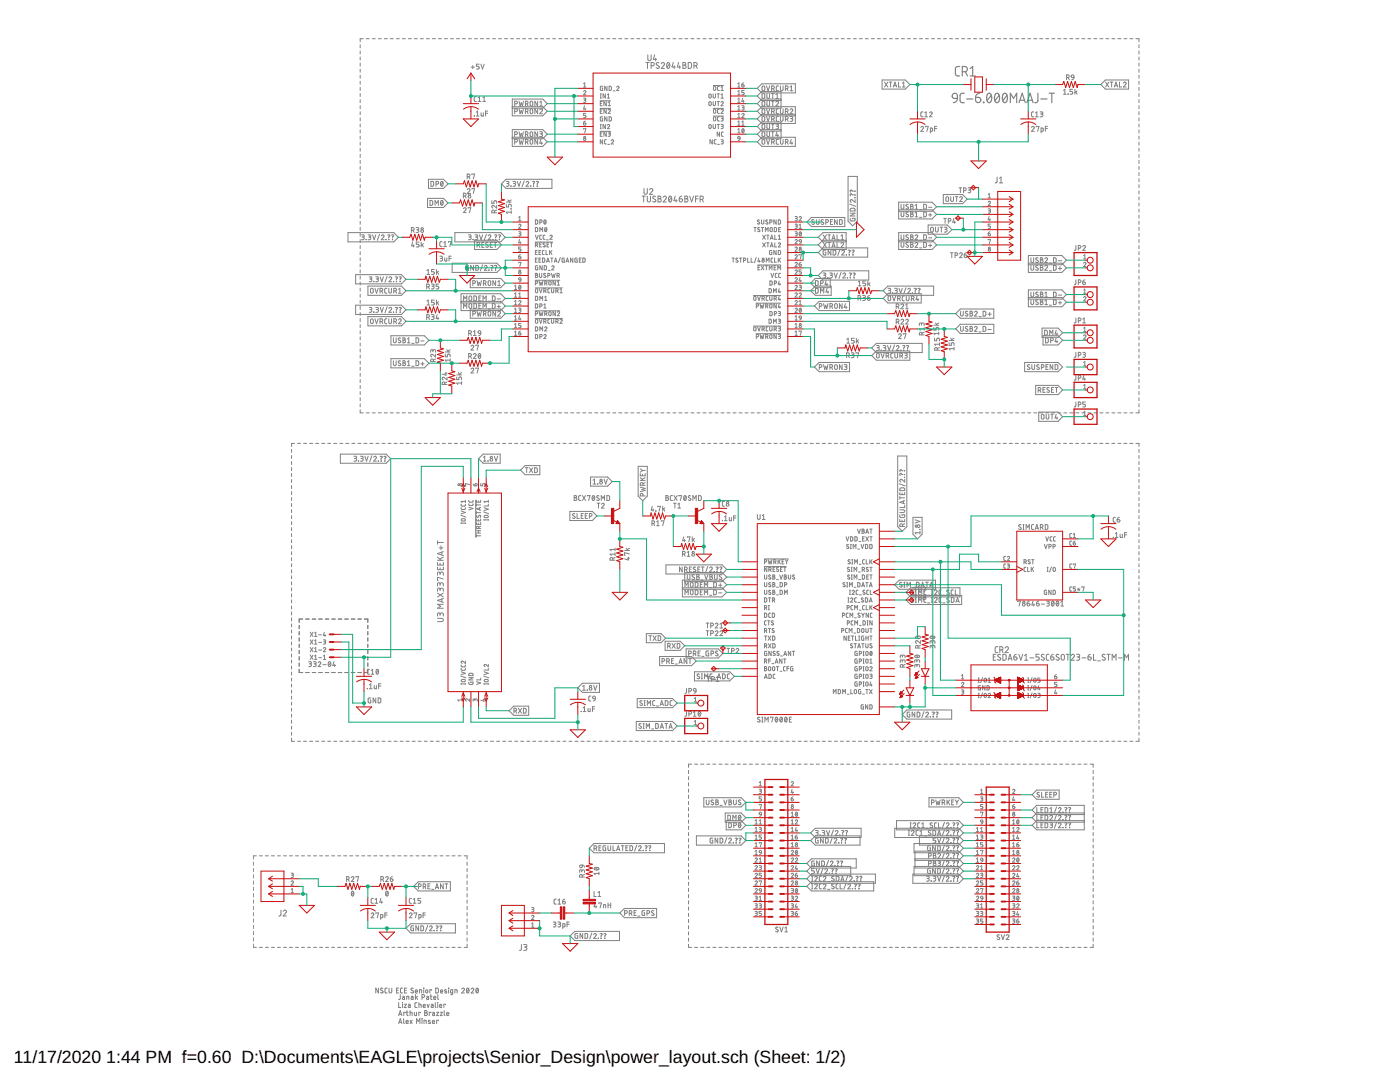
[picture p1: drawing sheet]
<svg xmlns="http://www.w3.org/2000/svg" width="279mm" height="216mm" viewBox="0 0 279 216" stroke-linecap="round" stroke-linejoin="round" font-family="sans-serif">
<defs><g id="words">
<g font-size="3.5">
<text x="2.8" y="212.1">11/17/2020</text>
<text x="21.2" y="212.1">1:44 PM f=0.60 D:\Documents\EAGLE\projects\Senior_Design\power_layout.sch (Sheet: 1/2)</text>
</g>
</g></defs>
<g fill="none" stroke="#808080" stroke-width=".2">
<path d="M71.9 8.9v.6M71.9 10.2v.6M71.9 11.4v.6M71.9 12.6v.6M71.9 13.8v.6M71.9 15v.6M71.9 16.2v.6M71.9 17.4v.7M71.9 18.6v.7M71.9 19.9v.6M72.5 7.7h-.6v.6M73.1 7.7h.6"/>
<path d="M74.3 7.7h.6M75.5 7.7h.6M76.7 7.7h.6M77.9 7.7h.6M79.1 7.7h.6M80.3 7.7h.6M81.5 7.7h.6M82.7 7.7h.6M83.9 7.7h.6M85.1 7.7h.6M86.3 7.7h.6M87.5 7.7h.6"/>
<path d="M88.7 7.7h.6M89.9 7.7h.6M91.1 7.7h.6M92.3 7.7h.6M93.5 7.7h.6M94 13.4h.7M94.4 13.1v.6M94.7 7.7h.6M95.1 19.3h-.4l-.1 .2 .1 .7 .4 .1M95.4 19.5l.3-.2v1M95.6 12.8h-.5v.4h.3l.2 .2-.1 .3-.4 .1M95.9 7.7h.6"/>
<path d="M96 12.8l.3 1 .3-1M96.4 19.5l.2-.2v1M97.1 7.7h.6M98.3 7.7h.6M99.5 7.7h.6M100.7 7.7h.6M101.9 7.7h.6M103.1 7.7h.6M104.3 7.7h.6M105.5 7.7h.6M106.7 7.7h.6M107.9 7.7h.6"/>
<path d="M109.1 7.7h.6M110.3 7.7h.6M111.5 7.7h.6M112.7 7.7h.6M113.9 7.7h.6M115.1 7.7h.6M116.3 7.7h.6M116.5 18.2a.23 .23 0 0 1 .3-.1 .23 .23 0 0 1 .1 .3l-.4 .5h.4M116.5 19.6h.3l.1 .2-.1 .1-.3 .1M116.5 16.7l.2-.2v.9M116.5 17.4h.4M116.7 20l.2 .1v.2l-.4 .1"/>
<path d="M117.5 7.7h.6M118.7 7.7h.6M119.8 19.6h.2M119.8 18.7h.2M119.9 7.7h.6M119.9 18.7v.9M120.3 17.2l-.5 .1 .1 .7 .4 .1v-.5h-.2M120.8 18.7v.9l-.4-.9v.9M121.1 7.7h.6M121.1 17.2v.9l-.4-.9v.9M121.2 19.6h.5M121.2 18.9l.2-.2v.9"/>
<path d="M121.6 17.2l.3 .1 .1 .1v.4l-.2 .3h-.2zM122.3 7.7h.6M122.4 18.1h.3M123.1 17.4a.23 .23 0 0 1 .3-.2 .23 .23 0 0 1 .1 .4l-.4 .5h.4M123.5 7.7h.6M124.7 7.7h.6M125.9 7.7h.6M127.1 7.7h.6M128.3 7.7h.6M128.9 12.5h.7M129.2 12.5v1.2M129.3 10.9v1l.2 .2 .4-.2v-1"/>
<path d="M129.5 7.7h.6M129.9 13.1h.5l.2-.2-.1-.3-.6-.1v1.2M130.6 10.9l-.2 1h.6M130.7 7.7h.6M130.9 11.6v.5M131.5 12.6a.29 .29 0 0 0-.4-.1 .29 .29 0 0 0 0 .5l.3 .2a.31 .31 0 0 1 0 .4 .31 .31 0 0 1-.5-.1M131.9 7.7h.6M132 12.7a.32 .32 0 0 1 .4-.2 .32 .32 0 0 1 .1 .5l-.5 .7h.6M133.1 7.7h.6M133.2 12.6l.1-.1a.6 .6 0 0 1 .4 .6 .6 .6 0 0 1-.4 .5l-.3-.5zM133.6 12.7l-.5 .7M134.3 7.7h.6"/>
<path d="M134.4 12.5l-.3 .9h.7M134.6 13.1v.6M135.4 12.5l-.2 .9h.6M135.5 7.7h.6M135.6 13.1v.6M136.3 12.5l.5 .1v.3l-.2 .1 .3 .3-.1 .3-.5 .1zM136.3 13h.3M136.7 7.7h.6M137.4 12.5h.4l.2 .2v.7l-.2 .2-.4 .1zM137.9 7.7h.6M138.5 13.1l.6-.1v-.4l-.6-.1v1.2M138.9 13.1l.2 .6"/>
<path d="M139.1 7.7h.6M140.3 7.7h.6M141.5 18.9l.2-.2 .2 .3v.3l-.2 .3-.2-.1zM141.5 7.7h.6M142.3 18.7v.8l.3 .1 .2-.3v-.6M142.3 17.1h2.1M142.4 17.3l.2-.1 .3 .2v.4l-.3 .3-.2-.2zM142.7 7.7h.6M143.1 18.7h.5M143.3 18.7v.9M143.6 17.2h-.3l-.1 .2v.5l.4 .2M143.9 7.7h.6"/>
<path d="M143.9 18.1h.5M143.9 19.6h.5M143.9 18.9l.2-.2v.9M143.9 17.4l.2-.2v.9M145.1 7.7h.6M146.3 7.7h.6M147.2 17.4h.5M147.2 18.9h.5M147.2 16.7l.3-.2v.9M147.2 18.2l.3-.1v.8M147.2 19.8l.3-.2v.8M147.5 7.7h.6"/>
<path d="M148 16.9h.3a.24 .24 0 0 1 .2 .3 .24 .24 0 0 1-.2 .2 .24 .24 0 0 1-.3-.3zM148.2 19.6l-.2 .6h.5M148.4 16.5l-.4 .4M148.5 18.1h-.5v.3l.4 .1 .1 .1-.1 .3h-.4M148.7 7.7h.6M149.9 7.7h.6M151.1 7.7h.6M152 16.7h6.7v1.8h-6.7l-.9-.9zM152.1 18.8l.2-.1 .3 .1v.6l-.2 .2-.3-.1zM152.2 17.2l.2-.1 .2 .3v.4l-.2 .3-.3-.1zM152.3 7.7h.6M153 17.1l.3 1 .3-1"/>
<path d="M153.1 18.7v.8l.2 .1 .3-.1v-.8M153.5 7.7h.6M154 18.7h.5M154 17.7l.5-.1v-.2l-.1-.2-.4-.1v1M154.2 18.7v.9M154.3 17.7l.2 .4M154.7 7.7h.6M154.8 18.9l.3-.2v.9M154.8 19.6h.6M155.4 17.1l-.4 .1-.1 .2 .1 .6 .4 .1M155.7 17.1l.1 .9 .2 .1 .3-.1v-.9M155.9 19.8h-3.9l-.9 .9 .9 .9h3.9v-3.4h-3.9l-.9 1 .9 .9h3.9"/>
<path d="M155.9 7.7h.6M156.7 17.7l.5-.1 .1-.2-.2-.2-.4-.1v1M157.1 17.7l.2 .4M157.1 7.7h.6M157.7 17.4l.2-.3v1M157.7 18.1h.5M158.3 7.7h.6M159.5 7.7h.6M160.7 7.7h.6M161.9 7.7h.6M163.1 7.7h.6M164.3 7.7h.6"/>
<path d="M165.5 7.7h.6M166.7 7.7h.6M167.9 7.7h.6M169.1 7.7h.6M170.3 7.7h.6M171.5 7.7h.6M172.7 7.7h.6M173.9 7.7h.6M175.1 7.7h.6M176 16h4.7l.9 .9-.9 .9h-4.7zM176.3 7.7h.6M176.5 16.4l.7 1"/>
<path d="M177.2 16.4l-.7 1M177.5 16.4h.5M177.5 7.7h.6M177.7 16.4v1M178.3 17.4l.3-1 .3 1M178.4 17.1h.5M178.7 7.7h.6M179.3 16.4v1h.4M179.9 7.7h.6M180.1 17.4h.5M180.1 16.6l.3-.2v1M181.1 7.7h.6"/>
<path d="M182.3 7.7h.6M183.5 7.7h.6M184.7 7.7h.6M185.9 7.7h.6M187.1 7.7h.6M188.3 7.7h.6M189.5 7.7h.6M190.7 7.7h.6M191.9 7.7h.6M193.1 7.7h.6M194.3 7.7h.6M195.5 7.7h.6"/>
<path d="M196.7 7.7h.6M197.9 7.7h.6M199.1 7.7h.6M200.3 7.7h.6M201.5 7.7h.6M202.7 7.7h.6M203.9 7.7h.6M205.1 7.7h.6M206.3 7.7h.6M207.5 7.7h.6M208.7 7.7h.6M209.9 7.7h.6"/>
<path d="M211.1 7.7h.6M212.2 18.1l.3-.3v1M212.2 18.8h.6M212.3 7.7h.6M212.9 15.5l.4-.1v-.4l-.4-.1v1M213.1 18.8h.1M213.2 15.5l.2 .4M213.5 7.7h.6M213.9 15h.3l.1 .5h-.4l-.1-.2zM214.1 17.8h-.5v.5h.4l.1 .2-.1 .3h-.4M214.3 15.5l-.1 .3-.3 .1M214.5 17.8v1"/>
<path d="M214.7 7.7h.6M214.7 18.4l.2 .4M214.9 18.2l-.4 .3M215.9 7.7h.6M217.1 7.7h.6M218.3 7.7h.6M219.5 7.7h.6M219.7 16.9l.9-.9h4.6v1.8h-4.6zM220.6 16.4l.7 1M220.7 7.7h.6M221.3 16.4l-.7 1M221.6 16.4h.5"/>
<path d="M221.8 16.4v1M221.9 7.7h.6M222.4 17.4l.3-1 .4 1M222.5 17.1h.5M223.1 7.7h.6M223.4 16.4v1h.5M224.2 16.6a.27 .27 0 0 1 .4-.2 .27 .27 0 0 1 .1 .4l-.5 .6h.5M224.3 7.7h.6M225.5 7.7h.6M226.7 7.7h.6v.6M227.3 8.9v.6M227.3 10.2v.6"/>
<path d="M227.3 11.4v.6M227.3 12.6v.6M227.3 13.8v.6M227.3 15v.6M227.3 16.2v.6M227.3 17.4v.7M227.3 18.6v.7M227.3 19.9v.6M71.9 21.1v.6M71.9 22.3v.6M71.9 23.5v.6M71.9 24.7v.6"/>
<path d="M71.9 25.9v.6M71.9 27.2v.6M71.9 28.4v.6M71.9 29.6v.6M71.9 30.8v.6M71.9 32v.6M71.9 33.2v.6M71.9 34.4v.7M71.9 35.6v.7M71.9 36.9v.6M71.9 38.1v.6M71.9 39.3v.6"/>
<path d="M85.3 39.6h3.2l.9 .9-.9 .9h-3.2zM85.5 35.8h3l.9 .9-.9 .9h-3zM86 36.2l.5 .2 .1 .5-.2 .2-.4 .1zM87 36.7l.5-.1v-.3l-.5-.1v1M88.1 36.2a.45 .45 0 0 1 .4 .5 .45 .45 0 0 1-.4 .4l-.2-.4zM88.4 36.4l-.4 .6M92.5 39.1h.4l.1-.2v-.2l-.5-.2v1M92.8 39.1l.2 .4M93.2 37.8a.27 .27 0 0 1 .4-.2 .27 .27 0 0 1 .1 .5l-.5 .5h.6M93.2 35.3h.4l.2-.2-.1-.3-.5-.1v1M93.6 35.3l.2 .4M94.2 34.8v-.1h.5l-.3 1"/>
<path d="M94.2 37.7v-.1h.5l-.3 1M94.6 23.1h.1M95.1 23.2h.5M95.1 22.4l.2-.2v1M95.4 20.3h.6M96 22.5v.6l.2 .1h.3v-.7M96.4 20.3h.5M96.9 22.6h.4M97.3 22.2h-.4v1M100.1 36.7l.9-.9h9.2v1.8h-9.2zM101 36.2l.6 .1-.1 .3h-.3M101.3 36.6l.3 .4-.2 .1-.4 .1"/>
<path d="M101.4 39.9l.3 .4M102 37.1h.1M102 39.9l-.4 .2M102.2 21.3h6.1l.9 .9-.9 .9h-6.1v-3.3h6.1l.9 .9-.9 .9h-6.1M102.2 27.4h6.1l.9 .9-.9 .9h-6.1v-3.3h6.1l.9 .9-.9 .9h-6.1M102.4 36.2l.5 .1-.1 .3h-.3M102.6 36.6l.3 .4-.2 .1-.3 .1M102.7 20.7l.5-.1 .1-.2-.2-.2h-.4v1M102.7 22.2h.5l.1-.3-.2-.2h-.4v1M102.7 26.8l.5-.1 .1-.2-.2-.2h-.4v1M102.7 28.3h.5l.1-.3-.2-.2h-.4v1M103.2 36.2l.4 1 .3-1"/>
<path d="M103.6 20.2l.2 1 .2-.7 .2 .7 .3-1M103.6 21.7l.2 1 .2-.7 .2 .7 .3-1M103.6 26.3l.2 1 .2-.7 .2 .7 .3-1M103.6 27.8l.2 1 .2-.7 .2 .7 .3-1M104.6 36.1l-.4 1.2M104.9 20.7l.4-.1 .1-.2-.2-.2h-.3v1M104.9 22.2h.4l.1-.3-.2-.2h-.3v1M104.9 26.8l.4-.1 .1-.2-.2-.2h-.3v1M104.9 28.3h.4l.1-.3-.2-.2h-.3v1M105 36.4a.26 .26 0 0 1 .4-.2 .26 .26 0 0 1 0 .4l-.4 .6h.5M105.2 20.7l.2 .5M105.2 22.2l.2 .5"/>
<path d="M105.2 26.8l.2 .5M105.2 28.3l.2 .5M105.9 20.3l.2-.1 .2 .1v.7l-.2 .2-.3-.2zM105.9 21.8l.2-.1 .2 .2v.6l-.2 .2-.3-.2zM105.9 26.4l.2-.1 .2 .1v.7l-.2 .2-.3-.2zM105.9 27.9l.2-.1 .2 .2v.6l-.2 .2-.3-.2zM105.9 37.2h.1M106.3 36.2l.4 .1-.2 .5M106.4 37.2h.1M106.4 37.1h.1M106.4 37.1v.1M107 36.2l.4 .1-.2 .5"/>
<path d="M107.2 37.2h.1M107.3 20.2v1l-.6-1v1M107.3 21.7v1l-.6-1v1M107.3 26.3v1l-.6-1v1M107.3 27.8v1l-.6-1v1M107.7 21.9a.27 .27 0 0 1 .4-.2 .27 .27 0 0 1 .1 .4l-.5 .6h.6M107.7 26.3h.5l.1 .2-.1 .2h-.4M107.7 20.4l.3-.2v1M107.7 21.2h.6M107.9 27.8l-.2 .8h.6M108 26.7l.2 .1v.4l-.5 .1M108.1 28.3v.5"/>
<path d="M116.5 24.5l.3 .1 .1 .1M116.5 24.5l.1 .5h.2l.1-.2M116.5 25.8v-.1h.4l-.2 .8M116.6 21.1l-.1 .7h.4M116.8 21.6v.3M116.8 24.2l-.2 .1-.1 .2M116.9 22.6h-.4v.4h.3l.1 .2-.1 .3h-.3M116.9 24.7v.1M119.8 26.2h2.1M119.8 20.1h2.1M119.8 21.6h2.1M119.8 22.2h.3"/>
<path d="M119.8 20.6h.3M119.8 25.7h.2M119.8 24.8h.2M119.8 26.7h.3M119.9 24.8v.9M120.2 20.3h-.4v.8h.4M120.2 21.8h-.4v.8h.4M120.2 26.4h-.4v.8h.4M120.3 23.3l-.5 .1 .1 .7 .4 .1v-.5h-.2M120.3 27.9v.8l-.5-.8v.8M120.8 24.8v.9l-.4-.9v.9M121 20.3v.8l-.5-.8v.8"/>
<path d="M121 21.8v.8l-.5-.8v.8M121 26.4v.8l-.5-.8v.8M121 27.9h-.3l-.1 .2 .1 .5 .3 .1M121.1 23.3v.9l-.4-.9v.9M121.2 25a.23 .23 0 0 1 .3-.2 .23 .23 0 0 1 .1 .4l-.4 .5h.5M121.3 28.8h.4M121.4 22a.23 .23 0 0 1 .3-.2 .23 .23 0 0 1 .1 .4l-.4 .4h.4M121.4 26.4h.3l.1 .1-.3 .2M121.4 21.1h.4M121.4 20.4l.2-.1v.8M121.6 23.3h.3l.1 .2v.4l-.2 .3h-.2zM121.6 26.7l.2 .1v.3l-.4 .1"/>
<path d="M122 28.1a.23 .23 0 0 1 .3-.2 .23 .23 0 0 1 .1 .4l-.4 .4h.4M128.1 39.1h.7M128.5 39.1v1.2M128.5 37.6v1l.3 .2 .3-.2 .1-1M129.2 39.1v1l.2 .2 .4-.2v-1M129.6 37.9a.32 .32 0 0 1 .5-.3 .32 .32 0 0 1 .1 .5l-.6 .7h.7M130.8 39.2h-.4l-.1 .2 .5 .4a.32 .32 0 0 1-.1 .5 .32 .32 0 0 1-.5-.1M131.3 39.1l.5 .1 .1 .1-.2 .4 .3 .2-.2 .4h-.5zM131.3 39.7h.4M132.4 39.4a.32 .32 0 0 1 .4-.2 .32 .32 0 0 1 .1 .5l-.5 .6h.6M133.6 39.2a.6 .6 0 0 1 .5 .5 .6 .6 0 0 1-.5 .6l-.2-.6zM134 39.4l-.5 .6"/>
<path d="M134.7 39.1l-.2 .9h.6M134.9 39.8v.5M135.6 39.7h.4a.33 .33 0 0 1 .2 .3 .33 .33 0 0 1-.3 .3 .33 .33 0 0 1-.3-.3zM136.1 39.1a.51 .51 0 0 0-.5 .6M136.7 39.1l.5 .1v.4l-.2 .1 .3 .2-.2 .4h-.4zM136.7 39.7h.3M137.6 39.1l.4 1.2 .4-1.2M138.8 39.7h.5M139.3 39.1h-.5v1.2M139.7 39.8l.6-.1v-.4l-.6-.2v1.2M140.1 39.8l.3 .5M141.5 25l.2-.2 .2 .3v.3l-.2 .3-.2-.2z"/>
<path d="M141.5 20.4l.2-.1 .2 .2v.4l-.2 .2-.2-.1zM142.2 27.9v.8l-.5-.8v.8M142.3 24.8v.7l.3 .2 .2-.3v-.6M142.3 20.3v.7l.3 .1 .2-.2v-.6M142.3 23.2h2.1M142.3 21.6h2.1M142.5 23.3h.2l.2 .2v.4l-.3 .3-.2-.3zM142.5 21.8h.2l.2 .2v.4l-.3 .2-.2-.2zM142.9 27.9h-.3l-.1 .2 .1 .5 .3 .1M143.1 20.3h.5M143.1 24.8h.5M143.2 28.8h.4"/>
<path d="M143.3 20.3v.8M143.3 24.8v.9M143.6 23.3h-.3l-.1 .2v.5l.4 .2M143.6 21.8h-.3l-.1 .2v.5l.4 .1M143.6 26.4v.8l-.5-.8v.8M143.9 27.9h.4l.1 .2-.4 .2M143.9 24.8h.4l.1 .2-.4 .2M143.9 23.3h.4l.1 .2-.1 .2h-.3M143.9 22a.23 .23 0 0 1 .3-.2 .23 .23 0 0 1 .1 .4l-.4 .4h.5M143.9 20.4a.23 .23 0 0 1 .3-.1 .23 .23 0 0 1 .1 .3l-.4 .5h.5M144.1 28.3l.2 .1v.2l-.4 .1M144.1 25.2l.2 .1v.2l-.4 .2"/>
<path d="M144.1 23.7l.2 .1v.2l-.4 .2M144.4 26.4h-.3l-.1 .1v.6l.4 .1M147.2 20.4h.5M147.2 23.5h.5M147.2 25.9l.3-.2v.8M147.2 21.3l.3-.2v.8M147.2 22.8l.3-.2v.9M147.2 24.3l.3-.1v.8M147.2 26.5h.5M147.2 25h.5M147.2 21.9h.5M147.3 27.3l.3-.1 .1 .5-.4-.1z"/>
<path d="M147.7 27.7l-.1 .2-.3 .1M148 22.8l.3-.2 .2 .1v.2l-.5 .6h.5M148 21.1l.5 .1-.1 .3h-.3M148 25h.5M148 24.3l.3-.1v.8M148.2 25.7a.39 .39 0 0 1 .3 .4 .39 .39 0 0 1-.3 .4l-.2-.4zM148.3 21.5l.2 .1v.2l-.5 .1M148.4 20v.4M148.5 25.9l-.4 .4M151.1 28.3l.9-.9h6.7v1.8h-6.7zM152.1 23.4l.2-.2 .3 .2v.5l-.2 .3-.3-.1zM152.1 20.3l.2-.1 .3 .1v.6l-.2 .3-.3-.2z"/>
<path d="M152.1 26.4l.2-.1 .3 .1v.6l-.2 .3-.3-.2zM152.1 28l.2-.2 .3 .2v.5l-.2 .3-.3-.2zM152.2 21.8l.2-.1 .2 .3v.4l-.2 .3-.3-.2zM152.2 24.8h.2l.2 .2v.5l-.2 .2-.3-.1zM153 21.7l.3 1 .3-1M153 23.2l.3 1 .3-1M153 27.8l.3 1 .3-1M153.1 24.8v.8l.2 .1 .3-.1v-.8M153.1 20.2v.8l.2 .2 .3-.2v-.8M153.1 26.3v.8l.2 .2 .3-.2v-.8M154 20.2h.5M154 24.8h.5"/>
<path d="M154 26.3h.5M154 22.2h.5v-.3l-.1-.2h-.4v1M154 23.8l.5-.1v-.2l-.1-.2-.4-.1v1M154 28.3h.5v-.3l-.1-.2h-.4v1M154.2 20.2v1M154.2 24.8v.9M154.2 26.3v1M154.3 22.2l.2 .5M154.3 23.8l.2 .4M154.3 28.3l.2 .5M154.8 24.8l.5 .1v.3h-.4M154.8 20.4a.26 .26 0 0 1 .4-.2 .26 .26 0 0 1 .1 .4l-.5 .6h.6"/>
<path d="M155 26.3l-.2 .8h.6M155.1 25.2l.2 .1v.3l-.5 .1M155.2 26.8v.5M155.4 21.7h-.4l-.1 .2 .1 .7 .4 .1M155.4 23.2l-.4 .1-.1 .2 .1 .6 .4 .1M155.4 27.8h-.4l-.1 .2 .1 .7 .4 .1M155.7 21.7l.1 .8 .2 .2 .3-.2v-.8M155.7 23.2l.1 .9 .2 .1 .3-.1v-.9M155.7 27.8l.1 .8 .2 .2 .3-.2v-.8M155.9 25.9h-3.9l-.9 .9 .9 .9h3.9v-3.4h-3.9l-.9 1 .9 .9h3.9M156.7 22.2h.5l.1-.3-.2-.2h-.4v1M156.7 23.8l.5-.1 .1-.2-.2-.2-.4-.1v1"/>
<path d="M156.7 28.3h.5l.1-.3-.2-.2h-.4v1M157.1 22.2l.2 .5M157.1 23.8l.2 .4M157.1 28.3l.2 .5M157.7 21.9a.27 .27 0 0 1 .3-.2 .27 .27 0 0 1 .1 .4l-.4 .6h.5M157.7 23.2l.4 .1 .1 .2-.1 .1-.3 .1M157.9 27.8l-.2 .8h.5M157.9 23.7l.3 .3-.1 .2h-.4M158.1 28.3v.5M158.7 22.8h-6.7l-.9 .9 .9 .9h6.7v-3.3h-6.7l-.9 .9 .9 .9h6.7M169.2 35.2h1.9v9l-.9 .9-1-.9zM170.3 38.9l-.5-.2-.1 .4"/>
<path d="M170.3 38.1l-.5-.1-.1 .4M170.6 38.1h.1M170.6 38.9h.1M170.6 39.4h.1M170.6 39.8v.6l-.5-.5a.27 .27 0 0 0-.4 .1 .27 .27 0 0 0 .2 .4M183.8 25.4a.27 .27 0 0 1 .4-.2 .27 .27 0 0 1 0 .5l-.4 .5h.5M184.2 22.3l-.3 .1-.1 .1v.7l.4 .1M184.6 23.3h.5M184.6 22.5l.2-.2v1M184.7 25.3v-.1h.6l-.3 1M185.5 22.5a.26 .26 0 0 1 .4-.2 .26 .26 0 0 1 0 .5l-.4 .5h.5M185.7 26.2l.4-.1-.1-.5-.3-.1v1"/>
<path d="M186.5 25.7h.5M187 25.2h-.5v1M188.3 38.8h3.8l.9 .9-.9 .9h-3.8zM188.9 39.3l.2-.1 .2 .2v.7l-.2 .1h-.2l-.1-.3zM189.7 39.2l.1 .9 .1 .1 .3-.1 .1-.9M190.6 39.2h.6M190.9 39.2v1M191.4 37.5h.5M191.5 39.5a.27 .27 0 0 1 .4-.3 .27 .27 0 0 1 .1 .5l-.5 .5h.6M191.7 37.5v1M192.3 38l.5-.1-.1-.4h-.4v1M193.2 37.5l.5 .1-.1 .3h-.3"/>
<path d="M193.5 37.9l.2 .3-.1 .2-.4 .1M197.2 38.8l.2-.2v.9M197.2 39.5h.5M199 35.3v1.1l-.4 .1M199.5 36.5h.6M199.5 35.6l.3-.3v1.2M205.9 25.4a.27 .27 0 0 1 .3-.2 .27 .27 0 0 1 .1 .5l-.4 .5h.5M206.3 22.3l-.3 .1-.1 .1v.7l.4 .1M206.7 23.3h.5M206.7 22.5l.2-.2v1M206.8 25.3v-.1h.5l-.2 1M207.6 22.3l.5 .1-.1 .3-.3 .1"/>
<path d="M207.8 26.2l.4-.1-.1-.5-.3-.1v1M207.9 22.8l.2 .3-.1 .2h-.4M208.6 25.7h.4M209 25.2h-.4v1M227.3 21.1v.6M227.3 22.3v.6M227.3 23.5v.6M227.3 24.7v.6M227.3 25.9v.6M227.3 27.2v.6M227.3 28.4v.6M227.3 29.6v.6"/>
<path d="M227.3 30.8v.6M227.3 32v.6M227.3 33.2v.6M227.3 34.4v.7M227.3 35.6v.7M227.3 36.9v.6M227.3 38.1v.6M227.3 39.3v.6M69.4 46.4h9.2l.9 .9-.9 1h-9.2zM71 54.8h9.1l.9 .9-.9 .9h-9.1zM71.9 40.5v.6M71.9 41.7v.6"/>
<path d="M71.9 42.9v.6M71.9 44.2v.6M71.9 45.4v.6M71.9 46.6v.6M71.9 47.8v.6M71.9 49v.6M71.9 50.2v.6M71.9 51.4v.6M71.9 52.6v.7M71.9 53.8v.7M71.9 55.1v.6M71.9 56.3v.6"/>
<path d="M71.9 57.5v.6M71.9 58.7v.6M71.9 59.9v.6M72.2 46.9h.4l.1 .2-.1 .2h-.3M72.4 47.3l.2 .1v.3l-.4 .1M73 47.8h.1M73.4 57.1h6.7l.9 .9-.9 .9h-6.7zM73.5 46.9h.4l.1 .2-.1 .2h-.3M73.7 55.2l.4 .1 .1 .2-.1 .1-.3 .1M73.7 47.3l.3 .1v.3l-.5 .1M74 55.7l.2 .1v.3l-.5 .1M74 57.6h.4l.1 .2v.4l-.2 .3-.3-.2z"/>
<path d="M74.4 46.9l.3 .9 .3-.9M74.6 56.2h.1M74.8 57.5l.3 1 .4-1M75 55.2l.5 .2v.2l-.2 .1M75.1 55.7h.2M75.3 55.7l.2 .1v.3l-.5 .1M75.7 46.8l-.4 1.1M75.8 58.1l.4-.1 .2-.2-.1-.2-.5-.1v1M75.9 55.2l.3 1 .3-1M76.1 47.1a.26 .26 0 0 1 .4-.2 .26 .26 0 0 1 .1 .4l-.5 .5h.5M76.2 58.1l.2 .4M77 47.8h.1"/>
<path d="M77.2 57.5l-.3 .1-.1 .1v.7l.4 .1M77.3 55.1l-.5 1.2M77.4 46.9h.4l-.2 .6M77.6 47.8h.1M77.6 57.5v.8l.2 .2 .3-.2v-.8M77.6 55.5a.27 .27 0 0 1 .4-.3 .27 .27 0 0 1 .1 .5l-.5 .5h.6M78.1 46.9h.4l-.2 .6M78.3 47.8h.1M78.5 56.2h.1M78.6 58.1l.4-.1 .1-.2v-.2l-.5-.1v1M78.9 55.3h.4l-.2 .6M78.9 58.1l.2 .4"/>
<path d="M79.1 56.2h.1M79.5 58.5h.6M79.5 57.7l.3-.2v1M79.7 55.3h.4l-.2 .6M79.8 56.2h.1M82.1 46l.4-.1 .2-.2-.1-.2-.5-.1v1M82.4 48.3l-.3 .8h.6M82.4 46l.3 .4M82.5 48.9v.4M83 45.4l.6 .1v.2l-.4 .1M83.3 45.8l.3 .3-.1 .2-.5 .1M83.6 48.3h-.5v.4l.4 .1 .1 .2-.1 .3h-.4"/>
<path d="M84.1 48.3v1M84.2 48.8l.3 .5M84.5 48.6l-.4 .4M85.2 57.2l.4-.1 .1-.2-.1-.2h-.4v1M85.2 54l.3-.2v1M85.2 54.8h.5M85.5 57.2l.2 .5M85.8 40l.5 .2 .1 .5-.2 .3h-.4zM86.1 56.7l.5 .1-.1 .3h-.3M86.4 57.1l.2 .3-.1 .2-.4 .1M86.7 59.9h-.6v.4h.5l.1 .2-.1 .3-.5 .1M86.7 53.8h-.6v.4l.5 .1 .1 .1-.1 .3-.5 .1"/>
<path d="M86.8 41v-1l.3 .5 .4-.5v1M87.1 53.8v1M87.1 59.9v1M87.3 54.3l.2 .5M87.5 54.1l-.4 .3M87.6 56.7h-.6v.4h.5l.1 .2-.1 .3-.5 .1M87.8 51.1h.3l.2 .2-.1 .2-.3 .1M88.1 51.6h.2v.3l-.1 .2h-.4M88.1 40a.46 .46 0 0 1 .4 .5 .46 .46 0 0 1-.4 .4l-.2-.4zM88.2 48.2l-.3 .1-.1 .2v.6l.4 .1M88.4 40.2l-.4 .6M88.6 48.5l.2-.3v1"/>
<path d="M88.6 49.2h.5M88.8 51.5v.4l.1 .2h.3v-.6M89.5 48.3v-.1h.5l-.2 1M89.6 51.6h.5M90.1 51.1h-.5v1M90.2 52.5h9l.9 .9-.9 1h-9zM90.8 46.4h9.1l.9 .9-.9 1h-9.1zM92.5 41.7a.27 .27 0 0 1 .4-.2 .27 .27 0 0 1 0 .4l-.4 .5h.5M93.4 41.6v-.2h.6l-.3 1M93.5 53l-.5 .1v.8h.5v-.5h-.2M93.5 46.9l.5 .1-.1 .3h-.3M93.7 59.1h.3l.1 .2v.5l-.2 .2-.3-.1z"/>
<path d="M93.8 47.3l.2 .1v.3l-.5 .1M93.9 55.6h6l.9 .9-.9 .9h-6zM94.4 56.5h.3l.2-.2-.1-.2-.4-.1v1M94.4 47.8h.1M94.5 53v.9l-.6-.9v.9M94.6 59.1l.5 .1v.6l-.2 .2h-.3zM94.7 47.9h4.5l.9 1-.9 .9h-4.5zM94.8 46.9l.5 .1-.1 .3h-.3M95 53l.5 .1v.6l-.2 .2h-.3zM95.1 47.3l.2 .1v.3l-.5 .1M95.2 48.9l.5-.1v-.3l-.5-.1v1M95.2 56l.2 1 .2-.7 .3 .7 .2-1"/>
<path d="M95.5 48.9l.3 .5M95.6 59.5h.3M95.7 46.9l.3 .9 .3-.9M96 59.1h-.4v.9h.4M96.2 48.8h.3M96.3 52.8l-.4 1.2M96.5 56.5h.4l.1-.2-.1-.2-.4-.1v1M96.6 48.4h-.4v1h.4M96.7 53.2a.27 .27 0 0 1 .3-.2 .27 .27 0 0 1 .1 .4l-.4 .5h.5M96.8 56.5l.2 .5M97.1 46.8l-.5 1.1M97.4 48.5l-.4-.1-.1 .2 .5 .4v.3l-.2 .1-.3-.2"/>
<path d="M97.4 47.1a.26 .26 0 0 1 .4-.2 .26 .26 0 0 1 .1 .4l-.5 .5h.6M97.5 56l.4 .2v.6l-.2 .2-.3-.2zM97.6 53.9h.1M97.9 48.8h.3M97.9 53h.4l-.2 .6M98.1 53.9h.1M98.1 40v.6h.5v-.4l.2-.2 .3 .2v.4M98.3 59.1l.5 .1v.6l-.2 .2h-.3zM98.3 48.4h-.4v1h.4M98.3 47.8h.1M98.6 48.4h.5M98.7 42.5l-.1-.5-.2-.1-.2 .2-.1 .4h1"/>
<path d="M98.7 53h.4l-.2 .6M98.7 46.9h.4l-.2 .6M98.8 48.4v1M98.9 53.9h.1M98.9 47.8h.1M98.9 56v1l-.5-1v1M99.1 41v.5l-.5-.4a.27 .27 0 0 0-.5 0 .27 .27 0 0 0 .3 .4M99.1 41.9l-.4 .2M99.2 59.6h.7M99.3 56.2l.3-.2v1M99.3 57h.6M99.4 46.9h.5l-.2 .6"/>
<path d="M99.6 47.8h.1M101 40.7v.6h.5v-.4l.2-.2 .3 .2v.4M101 40.3h1M102 41.7h.1M102 42.3h-1l.3 .3M102 42.1v.5M102.7 57.1l.2-.2v.9M102.7 58.6l.2-.2v.9M102.7 57.8h.4M102.7 59.3h.4M103.5 44.9a.23 .23 0 0 1 .3-.2 .23 .23 0 0 1 .1 .4l-.4 .5h.5M103.5 46.2l.4 .2v.2h-.3"/>
<path d="M103.5 51.2h.3a.24 .24 0 0 1 .2 .3 .24 .24 0 0 1-.3 .2 .24 .24 0 0 1-.2-.3zM103.5 43.4l.2-.2v.8M103.5 58.6l.2-.2v.9M103.5 44h.5M103.5 52.5v-.2h.5l-.3 .9M103.5 59.3h.5M103.5 55.5l.4-.1 .1 .5-.5-.1zM103.6 57a.38 .38 0 0 1 .4 .3 .38 .38 0 0 1-.4 .4l-.1-.4zM103.7 47.8l-.2 .6h.5M103.7 46.6l.2 .1v.3l-.4 .1M103.8 48.2v.4M103.9 50.8l-.3 .1-.1 .3"/>
<path d="M103.9 57.1l-.4 .5M104 49.3h-.5v.4h.4l.1 .2-.1 .2h-.4M104 55.9l-.1 .2-.3 .1M106.8 48.3h3.5M106.8 55.9h4.9M106.8 57.4h5.4M106.8 43.9l.5 .1-.1 .7h-.4zM106.8 45.4l.5 .1-.1 .7h-.4zM106.8 48.9l.5-.1-.1-.3h-.4v.8M106.8 54.5l.5 .1v.2l-.2 .1 .2 .1-.1 .4h-.4zM106.8 56.5l.5-.1-.1-.3h-.4v.8M106.8 59.1l.5 .1-.1 .7h-.4z"/>
<path d="M106.8 46.9l.3 .9 .3-.9M106.8 50.3h.3M106.8 51.9h.3M106.8 54.9h.3M106.9 57.7l.2-.1 .2 .1-.1 .7-.3-.1zM107.1 48.9l.2 .4M107.2 50h-.4v.8h.4M107.2 51.5h-.4v.8h.4M107.3 53l-.4 .1 .1 .7h.3v-.4h-.1M107.6 50.3h.2M107.6 51.9h.2M107.6 56.1l.2 .8 .2-.6 .2 .6 .2-.8"/>
<path d="M107.6 57.6l.3 .8 .3-.8M107.7 54.5v.6l.2 .3 .2-.1v-.8M107.7 48.8h.3M107.7 44.3h.4l.1-.3-.5-.1v.8M107.7 46.2v-.8l.3 .5 .3-.5v.8M107.7 59.9v-.8l.3 .5 .3-.5v.8M107.9 50h-.3v.8h.3M107.9 51.5h-.3v.8h.3M108.1 48.5h-.4v.8h.4M108.1 46.9h-.3l-.1 .2v.6l.4 .1M108.2 53v.8l-.5-.8v.8M108.3 51.5l.4 .1-.1 .7h-.3z"/>
<path d="M108.5 58.1l.5-.2-.1-.3h-.4v.8M108.6 50h-.3l-.1 .2 .1 .5 .3 .1M108.6 53l.4 .1 .1 .5-.2 .2h-.3zM108.6 43.9a.4 .4 0 0 1 .4 .4 .4 .4 0 0 1-.4 .4l-.1-.4zM108.7 59.9h.5M108.7 59.3l.2-.2v.8M108.7 56.5h.2M108.8 46.9h-.3l-.1 .2v.6l.4 .1M108.8 48.5h-.3l-.1 .1 .4 .4v.2h-.4M108.8 58.1l.2 .3M108.8 45.4a.4 .4 0 0 1 .4 .4 .4 .4 0 0 1-.4 .4l-.1-.4zM108.9 54.6h-.3l-.1 .1 .4 .4v.2h-.4"/>
<path d="M108.9 56.5l.2-.1v-.2l-.4-.1v.8M108.9 44.1l-.3 .4M109 50v.8h.3M109 56.5l.2 .4M109.1 47.9h.3M109.1 52.3l.2-.8 .3 .8M109.1 45.6l-.4 .5M109.1 52.1h.5M109.2 48.8h.3M109.3 55l.4-.1v-.3l-.4-.1v.9M109.4 54h.4M109.5 48.5h-.3v.8h.3"/>
<path d="M109.6 56.2l.1-.1 .3 .1-.1 .7-.3-.1zM109.7 50v.8M109.7 57.6h-.3l-.1 .2 .1 .5 .3 .1M109.7 47.1a.23 .23 0 0 1 .4-.2 .23 .23 0 0 1 .1 .4l-.5 .5h.5M109.8 48.5h.5M109.9 50.3l.3 .5M109.9 51.5h.5M110 57.6v.6l.3 .2 .2-.1v-.7M110 48.5v.8M110.1 54.5l.2 .9 .1-.6 .2 .6 .2-.9M110.1 53.2a.23 .23 0 0 1 .3-.2 .23 .23 0 0 1 .1 .4l-.4 .4h.5M110.1 51.5v.8"/>
<path d="M110.2 50l-.5 .5M110.6 52.3l.3-.8 .3 .8M110.7 52.1h.4M110.8 56.1v.8l-.4-.8v.8M110.9 58.1l.5-.2-.1-.3h-.4v.8M111.2 55h.3l.1-.3-.4-.2v.9M111.2 56.3l.2-.2v.8M111.2 56.9h.5M111.2 58.1l.2 .3M111.4 55l.2 .4M111.8 58.4h.4M111.8 57.8l.2-.2v.8"/>
<path d="M111.8 51.4l-.4 1M112.6 51.5l-.4 .1v.7h.4v-.4h-.1M113 52.3l.2-.8 .3 .8M113 52.1h.5M114.3 51.5v.8l-.4-.8v.8M115.2 51.5l-.4 .1v.7h.4v-.4h-.1M115.6 51.9h.3M116 51.5h-.4v.8h.4M116.3 51.5l.5 .1-.1 .7h-.4zM146.1 51.5h.5M146.3 51.5v.8M147.3 51.6l-.3-.1-.1 .2 .4 .3v.2h-.5"/>
<path d="M147.6 51.5h.4M147.8 51.5v.8M148.4 52l.4-.2-.1-.3h-.3v.8M149.2 51.5v.8h.4M149.9 51.5v.8h.4M150.4 59h5.4M150.5 45.4h.4M150.5 59.1l.4 .1-.1 .7h-.3l-.1-.2zM150.7 45.4v.8M150.9 51.4l-.3 1M151.2 59.1l.3 .8 .2-.8M151.2 52.9h4.6"/>
<path d="M151.3 53.4h.3M151.4 51.5l-.1 .7h.4M151.6 43.9h-.3l-.1 .2 .4 .3v.2l-.2 .1-.2-.1M151.6 52v.3M151.6 45.5l-.3-.1-.1 .2 .4 .4v.1h-.4M151.6 53h-.3v.8h.3M151.9 53l.6 .8M151.9 45.4h.5M152 43.9v.7l.2 .1 .2-.2v-.6M152.1 59.6l.3-.1 .1-.3-.4-.1v.8M152.2 45.4v.8M152.2 48.5l.6 .8"/>
<path d="M152.2 46.9l.6 .9M152.4 59.6l.1 .3M152.5 53l-.6 .8M152.7 53h.5M152.7 46.2v-.8l.3 .5 .3-.5v.8M152.8 48.5l-.6 .8M152.8 46.9l-.6 .9M152.9 52.3v-.8l.3 .5 .3-.5v.8M153 53v.8M153 46.9h.5M153 48.5h.5M153.2 43.9h-.3l-.1 .2 .4 .3v.2l-.1 .1-.3-.1"/>
<path d="M153.2 46.9v.9M153.2 48.5v.8M153.3 59.1h-.3l-.1 .2v.6h.4M153.5 57.6l.4 .1v.5l-.1 .2h-.3zM153.5 53.8v-.8l.3 .5 .3-.5v.8M153.6 59.1v.6l.2 .2 .3-.1v-.7M153.6 44.3l.5-.1-.1-.3h-.4v.8M153.6 56.1l.5 .1v.5l-.1 .2h-.4zM153.7 45.5l.2-.1 .2 .1-.1 .7-.3-.1zM153.7 49.3l.3-.8 .3 .8M153.7 47.8l.3-.9 .3 .9M153.8 49.1h.4"/>
<path d="M153.8 47.6h.4M153.9 54.5l.2 .9 .3-.9M154 50l-.4 .1v.7h.4v-.5h-.1M154.2 51.5h-.2l-.1 .2v.5l.3 .1M154.4 58.4v-.8l.2 .5 .3-.5v.8M154.5 59.6l.4-.1v-.3l-.4-.1v.8M154.5 53.4h.3M154.5 45.4l.5 .1-.1 .7h-.4zM154.5 56.5l.5-.1-.1-.3h-.4v.8M154.6 51.5v.8h.4M154.6 48.5v.8h.4M154.6 46.9v.9h.4"/>
<path d="M154.8 59.6l.2 .3M154.9 53h-.4v.8h.4M154.9 43.9v.8l-.5-.8v.8M154.9 50v.8l-.5-.8v.8M155.1 54.5l-.3 .1-.1 .1v.6l.4 .1M155.2 53.8v-.8l.3 .5 .3-.5v.8M155.3 50l.4 .1 .1 .5-.1 .2h-.4zM155.3 48.6l.1-.1 .3 .1 .1 .1-.5 .6h.5M155.3 43.9h.4l.1 .2v.4l-.2 .2h-.3zM155.3 47.8h.5M155.3 51.5v.8M155.3 47.1l.3-.2v.9"/>
<path d="M155.4 45.8h.3M155.5 59.1l-.2 .7h.5M155.5 57.6l-.2 .7h.5M155.5 56.1l-.2 .6h.5M155.5 51.8l.3 .5M155.6 56.5v.4M155.6 58.1v.3M155.6 59.6v.3M155.8 54.5l-.3 .1-.1 .1v.6l.4 .1M155.8 45.4h-.4v.8h.4M155.8 51.5l-.5 .5M158.7 58.6l.1-.1h.3v.2l-.4 .6h.4"/>
<path d="M158.7 57.1l.1-.2 .3 .1v.2l-.4 .6h.4M158.7 55.6l.1-.2 .3 .1v.2l-.4 .5h.4M158.7 54.1l.1-.2 .3 .1v.2l-.4 .5h.4M158.7 52.5l.1-.1 .3 .1v.1l-.4 .6h.4M158.7 51l.1-.2 .3 .1v.2l-.4 .6h.4M158.7 49.5a.22 .22 0 0 1 .3-.2 .22 .22 0 0 1 0 .4l-.3 .4h.4M158.7 48a.22 .22 0 0 1 .3-.2 .22 .22 0 0 1 0 .4l-.3 .4h.4M158.7 46.2l.3 .1 .1 .1-.1 .2h-.3M158.7 44.7h.3l.1 .2-.1 .2h-.3M158.7 43.2h.3l.1 .2-.1 .2h-.3M158.9 46.6l.2 .1v.3l-.4 .1M158.9 45.1l.2 .1v.2l-.4 .2"/>
<path d="M158.9 43.6l.2 .1v.2l-.4 .1M159.5 58.6a.23 .23 0 0 1 .3-.2 .23 .23 0 0 1 .1 .4l-.4 .5h.4M159.5 56.9l.4 .1v.3h-.3M159.5 52.7h.4v.2M159.5 52.7l.1 .4h.2l.1-.1M159.5 43.4a.23 .23 0 0 1 .3-.2 .23 .23 0 0 1 .1 .4l-.4 .4h.4M159.5 45.6h.4M159.5 50.9v-.1h.4l-.2 .9M159.5 44.9l.2-.2v.9M159.6 47.8l.3 .1v.3h-.4zM159.6 46.3a.39 .39 0 0 1 .3 .4 .39 .39 0 0 1-.3 .4l-.1-.4zM159.7 55.4l-.2 .6h.4"/>
<path d="M159.7 57.3l.2 .1v.2l-.4 .2M159.8 55.9v.3M159.9 52.3l-.3 .2-.1 .2M159.9 46.4l-.4 .5M159.9 53.9h-.4v.4h.4v.1v.3h-.4M159.9 48.2l-.1 .3-.2 .1M159.9 52.9v.1M161 44.3l.9-.9h6.7v1.8h-6.7zM161.8 56.5l.9-.9h3v1.8h-3zM162.5 43.9l-.4-.1-.1 .2 .5 .4v.3l-.2 .1-.3-.2M162.7 57.1h3.2v1.8h-3.2l-.9-.9zM162.8 56l.5 .2v.5l-.2 .3h-.3z"/>
<path d="M162.8 57.5l.5 .2v.5l-.2 .3h-.3zM162.9 43.8v.8l.2 .2 .3-.1 .1-.2v-.7M163.3 50.4l.9-.9h9v1.8h-9zM163.3 55l.9-1h9.2v1.9h-9.2zM163.7 58.5v-1l.4 .6 .3-.6v1M163.8 56.5h.3l.2-.2-.1-.2-.4-.1v1M164.3 54.5l.5 .1-.1 .3h-.3M164.3 48.4l.6 1M164.3 46.9l.6 .9M164.3 43.9l-.3-.1-.1 .2 .5 .4v.3l-.2 .1-.3-.2M164.5 54.9l.3 .1v.4l-.5 .1M164.8 49.9l-.5 .1 .1 .8 .4 .1v-.6h-.1"/>
<path d="M164.8 44.3h.4l.2-.2-.1-.2-.5-.1v1M164.9 56l-.2 .7h.5M164.9 48.4l-.6 1M164.9 46.9l-.6 .9M165 56.5v.5M165.1 57.5l-.3 .8h.6M165.2 55.4h.1M165.2 46.9h.5M165.2 48.4h.5M165.2 58.1v.4M165.5 46.9v.9M165.5 48.4v1"/>
<path d="M165.6 54.5l.5 .1-.1 .3h-.3M165.7 44.2h.4M165.8 49.9v1l-.5-1v1M165.9 54.9l.2 .1v.4l-.5 .1M166 49.4l.3-1 .4 1M166 47.8l.3-.9 .4 .9M166.1 49.1h.5M166.1 47.6h.5M166.2 43.8h-.5v1h.5M166.3 49.9l.5 .2v.5l-.2 .3h-.3zM166.5 54.5l.3 1 .3-1M167 46.9v.9h.5"/>
<path d="M167 48.4v1h.5M167.1 43.8v1l-.6-1v1M167.6 43.8l.5 .2v.5l-.2 .3h-.3zM167.6 49.8l-.4 1.2M167.8 48.6a.26 .26 0 0 1 .4-.2 .26 .26 0 0 1 .1 .4l-.5 .6h.6M167.8 47.8h.6M167.8 47.1l.3-.2v.9M167.9 54.4l-.5 1.2M168 50.1a.26 .26 0 0 1 .4-.2 .26 .26 0 0 1 0 .4l-.4 .6h.5M168.2 54.7a.27 .27 0 0 1 .4-.2 .27 .27 0 0 1 .1 .4l-.5 .6h.5M168.9 47.9h-4.7l-.9 1 .9 .9h4.7v-3.4h-4.7l-.9 .9 .9 1h4.7M168.9 50.8h.1"/>
<path d="M169.1 55.4h.1M169.3 50h.4l-.2 .5M169.5 50.8h.1M169.5 54.5h.4l-.2 .6M169.6 40.7l1.2 .5M169.7 43.6l.1 .5 .8-.1v-.4h-.5v.1M169.7 55.4h.1M169.7 42.5h.9l-.9 .6h.9M169.8 41.6h.7l.1 .5h-.9zM170 50h.4l-.2 .5M170.2 50.8h.1M170.2 54.5h.4l-.1 .6"/>
<path d="M170.5 55.4h.1M171.2 59.5l.5-.1 .1-.2-.2-.2h-.4v.9M171.3 56.3l.3-.2v.9M171.3 57h.5M171.6 59.5l.2 .4M172.2 59l.5 .1-.1 .3h-.3M172.4 59.4l.3 .3-.1 .2h-.4M172.8 56.1h-.6v.4h.5l.1 .2-.1 .3h-.5M173.1 59.4h.3a.27 .27 0 0 1 .3 .3 .27 .27 0 0 1-.3 .2 .27 .27 0 0 1-.3-.2zM173.2 56.1v.9M173.4 56.6l.2 .4M173.5 59l-.3 .1-.1 .3"/>
<path d="M173.6 56.4l-.4 .3M176.3 58l.9-.9h9.1v1.8h-9.1zM176.3 59.5l.9-.9h6.7v1.9h-6.7zM177.2 57.5l.5 .1v.3l-.4 .1M177.3 59.1l.4 .1v.7l-.2 .1-.3-.1zM177.5 58l.3 .3-.2 .2h-.4M178.1 59.1l.3 .9 .4-.9M178.1 58.4h.1M178.5 57.5l.5 .1v.3l-.4 .1M178.8 58l.3 .3-.2 .2h-.4M179.1 59.6l.5-.1v-.4h-.5v.9M179.3 47.9h6.7l.9 1-.9 .9h-6.7v-3.4h6.7l.9 .9-.9 1h-6.7"/>
<path d="M179.3 41.9h6.7l.9 .9-.9 .9h-6.7v-3.4h6.7l.9 1-.9 .9h-6.7M179.4 57.5l.3 1 .4-1M179.5 59.6l.2 .4M179.8 40.8v.7l.2 .2 .4-.1v-.8M179.8 42.3v.7l.2 .2 .4-.1v-.8M179.8 46.9v.7l.2 .2 .4-.1v-.8M179.8 48.4v.7l.2 .2 .4-.1v-.8M180.5 59.1h-.3l-.1 .2v.6l.4 .1M180.8 57.4l-.4 1.2M180.9 59.1v.7l.2 .2 .3-.1v-.8M181.2 57.7a.26 .26 0 0 1 .3-.2 .26 .26 0 0 1 .1 .5l-.4 .5h.5M181.3 40.9l-.4-.1-.1 .2 .5 .4v.2l-.2 .1-.3-.1"/>
<path d="M181.3 42.4l-.4-.1-.1 .2 .5 .4v.3l-.2 .1-.3-.2M181.3 46.9h-.4l-.1 .2 .5 .4v.2l-.2 .1-.3-.1M181.3 48.5l-.4-.1-.1 .2 .5 .4v.3l-.2 .1-.3-.2M181.7 40.8h.4l.1 .2-.2 .2 .3 .2-.2 .3h-.4zM181.7 42.3l.5 .1v.2l-.2 .1 .3 .2-.2 .3-.4 .1zM181.7 46.9l.5 .1v.2l-.2 .1 .3 .2-.2 .3h-.4zM181.7 48.4l.5 .1v.2l-.2 .1 .3 .2-.2 .3-.4 .1zM181.7 48.8h.3M181.7 41.2h.3M181.7 42.7h.3M181.7 47.3h.3M181.9 59.6l.5-.1v-.4h-.5v.9"/>
<path d="M182.1 58.4h.1M182.2 59.6l.2 .4M182.4 57.6h.4l-.2 .6M182.6 47.1a.26 .26 0 0 1 .4-.2 .26 .26 0 0 1 .1 .4l-.5 .5h.6M182.6 48.6a.26 .26 0 0 1 .4-.2 .26 .26 0 0 1 .1 .4l-.5 .6h.6M182.6 58.4h.1M182.6 41.7h.6M182.6 41l.3-.2v.9M182.6 42.5l.3-.2v1M182.6 43.3h.6M183 59.1l-.2 .7h.6M183.2 57.6h.4l-.2 .6"/>
<path d="M183.2 59.6v.4M183.4 58.4h.1M183.5 43.4h.5M183.5 49.5h.5M184.3 40.8l.6 .1v.6l-.2 .2h-.4zM184.3 42.3l.6 .2v.5l-.2 .2-.4 .1zM184.3 46.9l.6 .1v.6l-.2 .2h-.4zM184.3 48.4l.6 .2v.5l-.2 .2-.4 .1zM185.2 44.9h3.9l.9 .9-.9 .9h-3.9zM185.3 49h.7M185.3 41.4h.7M185.3 42.9h.7"/>
<path d="M185.3 47.5h.7M185.6 42.5v.7M185.6 48.6v.7M185.8 45.4l.4 .1v.6l-.1 .2-.3-.1-.1-.2zM186.7 45.3v.8l.2 .2 .2-.1 .1-.2v-.7M187.6 45.3h.5M187.9 45.3v1M188.3 43.6h.6M188.5 45.3l.4 .1 .1 .2-.1 .1-.3 .1M188.6 43.6v1M188.7 45.8l.3 .3-.1 .2h-.4M189.3 44.1l.4-.1v-.4h-.4v1"/>
<path d="M189.7 50.4h.5M189.9 50.4v1M190.4 43.6l-.3 .7h.6M190.5 44.1v.5M190.6 51l.5-.1v-.4l-.5-.1v1M191.5 50.7a.27 .27 0 0 1 .4-.3 .27 .27 0 0 1 .1 .5l-.5 .5h.5M192.4 50.9h.4a.28 .28 0 0 1 .2 .3 .28 .28 0 0 1-.3 .2 .28 .28 0 0 1-.3-.3zM192.9 50.4l-.3 .2-.2 .3M197.2 40.3a.23 .23 0 0 1 .3-.1 .23 .23 0 0 1 .1 .3l-.4 .5h.5M197.2 41.7h.4l.1 .2-.1 .1-.3 .1M197.2 46.6h.3a.24 .24 0 0 1 .2 .3 .24 .24 0 0 1-.3 .2 .24 .24 0 0 1-.2-.2zM197.2 47.9v-.1h.5l-.3 .8"/>
<path d="M197.4 43.2l-.2 .7h.5M197.4 42.1l.3 .1v.2l-.5 .1M197.5 43.7v.3M197.6 46.2l-.3 .2-.1 .2M197.7 44.7h-.5v.4h.4l.1 .2-.1 .3h-.4M205.2 52.5h6.7l.9 .9-.9 1h-6.7v-3.4h6.7l.9 .9-.9 .9h-6.7M205.2 59.4h6.7l.9 .9-.9 .9h-6.7v-3.4h6.7l.9 1-.9 .9h-6.7M205.7 58.3l.1 .8 .2 .1h.2l.1-.2v-.7M205.7 59.8l.1 .8 .2 .2 .2-.1 .1-.2v-.7M205.7 51.4l.1 .8 .2 .2 .2-.1 .1-.2v-.7M205.7 53l.1 .8 .2 .1h.2l.1-.2v-.7M207.2 58.4l-.4-.1-.1 .2 .5 .4v.2l-.2 .2-.3-.2"/>
<path d="M207.2 59.9l-.4-.1-.1 .2 .5 .5v.2l-.2 .1-.3-.2M207.2 51.5h-.4l-.1 .1 .5 .5v.2l-.2 .1-.3-.1M207.2 53h-.4l-.1 .2 .5 .4v.2l-.2 .1-.3-.1M207.6 58.3l.5 .1v.2l-.2 .1 .3 .2-.2 .3-.4 .1zM207.6 59.8l.5 .1v.2l-.2 .1 .3 .3-.2 .2-.4 .1zM207.6 51.4l.5 .1v.3l-.2 .1 .3 .2-.2 .3h-.4zM207.6 53l.5 .1v.2l-.2 .1 .3 .2-.2 .3h-.4zM207.6 51.9h.3M207.6 53.4h.3M207.6 58.7h.3M208.5 51.6a.27 .27 0 0 1 .3-.2 .27 .27 0 0 1 .2 .4l-.5 .6h.6M208.5 53.2a.27 .27 0 0 1 .4-.3 .27 .27 0 0 1 .1 .5l-.5 .5h.6"/>
<path d="M208.5 58.5l.3-.2v1M208.5 59.3h.6M209.4 54h.4M210.2 58.3l.6 .1v.6l-.2 .2-.4 .1zM210.2 59.8h.4l.2 .2v.5l-.2 .3h-.4zM210.2 51.4l.6 .2v.5l-.2 .3h-.4zM210.2 53l.6 .1v.6l-.2 .2h-.4zM211.2 58.9h.7M211.2 52h.7M211.2 53.6h.7M211.5 53.2v.7M214.7 49v.8l-.3 .2"/>
<path d="M214.7 55.8v.9l-.3 .1M215.2 49.5h.4l.1-.2v-.2l-.5-.1v1M215.2 56.4h.4l.1-.2v-.3l-.5-.1v1M216.1 49.2a.26 .26 0 0 1 .4-.2 .26 .26 0 0 1 0 .4l-.4 .6h.5M216.1 56.3h.3a.27 .27 0 0 1 .2 .3 .27 .27 0 0 1-.3 .2 .27 .27 0 0 1-.2-.2zM216.3 52.5a.23 .23 0 0 1 .3-.1 .23 .23 0 0 1 .1 .3l-.4 .5h.4M216.3 59.4a.23 .23 0 0 1 .3-.2 .23 .23 0 0 1 .1 .4l-.4 .4h.4M216.3 51.7h.4M216.3 51l.2-.2v.9M216.3 57.9l.2-.2v.8M216.3 58.5h.4M216.5 55.8l-.3 .2-.1 .3"/>
<path d="M227.3 40.5v.6M227.3 41.7v.6M227.3 42.9v.6M227.3 44.2v.6M227.3 45.4v.6M227.3 46.6v.6M227.3 47.8v.6M227.3 49v.6M227.3 50.2v.6M227.3 51.4v.6M227.3 52.6v.7M227.3 53.8v.7"/>
<path d="M227.3 55.1v.6M227.3 56.3v.6M227.3 57.5v.6M227.3 58.7v.6M227.3 59.9v.6M71 60.9h9.1l.9 .9-.9 .9h-9.1zM71.9 61.1v.6M71.9 62.4v.6M71.9 63.6v.6M71.9 64.8v.6M71.9 66v.6M71.9 67.2v.6"/>
<path d="M71.9 68.4v.6M71.9 69.6v.7M71.9 70.8v.7M71.9 72.1v.6M71.9 73.3v.6M71.9 74.5v.6M71.9 75.7v.6M71.9 76.9v.6M71.9 78.1v.6M71.9 79.4v.6M73.4 63.2h6.7l.9 .9-.9 .9h-6.7zM73.7 61.3l.4 .1 .1 .2-.1 .1-.3 .1"/>
<path d="M74 61.8l.2 .1v.3l-.5 .1M74 63.7h.4l.1 .2v.4l-.2 .3-.3-.2zM74.6 62.3h.1M74.8 63.6l.3 1 .4-1M75 61.3l.5 .1v.3l-.2 .1M75.1 61.8h.2M75.3 61.8l.2 .1v.3l-.5 .1M75.8 64.2l.4-.1 .2-.2-.1-.2-.5-.1v1M75.9 61.3l.3 1 .3-1M76.2 64.2l.2 .4M77.2 63.6h-.3l-.1 .2v.7l.4 .1M77.3 61.2l-.5 1.2"/>
<path d="M77.6 63.6v.8l.2 .2 .3-.2v-.8M77.6 61.6a.27 .27 0 0 1 .4-.3 .27 .27 0 0 1 .1 .5l-.5 .5h.6M78 67h6.7l.9 .9-.9 .9h-6.7zM78 71.6h6.7l.9 .9-.9 .9h-6.7zM78.5 67.4v.7l.2 .3 .3-.2 .1-.8M78.5 72v.7l.2 .3 .3-.2 .1-.8M78.5 62.3h.1M78.6 64.2l.4-.1 .1-.2v-.2l-.5-.1v1M78.9 61.4h.4l-.2 .6M78.9 64.2l.2 .4M79.1 62.3h.1M79.5 63.8a.27 .27 0 0 1 .4-.2 .27 .27 0 0 1 .1 .5l-.5 .5h.6"/>
<path d="M79.7 61.4h.4l-.2 .6M79.8 62.3h.1M79.9 67.5l-.2-.1-.2 .2 .5 .5v.2l-.2 .1-.3-.1M79.9 72.1l-.2-.1-.2 .2 .5 .4v.3l-.2 .1-.3-.2M80.4 67.4l.4 .1 .1 .1-.2 .3 .2 .3-.2 .2h-.3zM80.4 72h.4l.1 .2-.2 .2 .2 .2-.1 .3-.4 .1zM80.4 67.9h.3M80.4 72.4h.3M81.3 68.4h.5M81.3 67.6l.3-.2v1M81.3 72.2l.3-.2v1M81.3 73h.5"/>
<path d="M82.2 68.5h.4M82.2 73.1h.4M83 67.4l.5 .2 .1 .5-.2 .3h-.4zM83 72l.5 .2 .1 .5-.2 .3h-.4zM84 68h.6M84 72.6h.6M84.3 72.3v.6M85.2 63.3l.4-.1 .1-.2-.1-.2h-.4v1M85.2 60.1l.3-.2v1M85.2 60.9h.5M85.5 63.3l.2 .5M86.1 62.8l.5 .1-.1 .3h-.3"/>
<path d="M86.4 63.2l.2 .3-.1 .2-.4 .1M86.4 70l.1-.2h.3l.1 .5M86.4 70l-.1-.2h-.2l-.1 .5M86.4 70v.2M86.5 72.2l-.1-.5-.2-.1-.2 .2v.4h.9M86.9 70.7v.5l-.5-.4a.26 .26 0 0 0-.4 0 .26 .26 0 0 0 .2 .4M86.9 71.6l-.4 .2M87.2 62.8l-.2 .7h.6M87.3 60.4l.2 .5M87.4 63.3v.5M87.5 60.2l-.4 .3M88.8 76.7l-.1-.4-.2-.1-.2 .1-.1 .4h1"/>
<path d="M88.8 74.5h.4M88.9 70.7v.5h.4v-.4l.2-.1 .3 .1v.4M88.9 70.2h.9M89 74.3v.6l-.8-.2M89.2 69.8l.3 .4M89.2 75.3v.5l-.5-.4a.26 .26 0 0 0-.5 0 .26 .26 0 0 0 .3 .4M89.2 76.2l-.4 .2M89.8 71.9h-.9l.2 .2M89.8 71.6v.5M89.8 69.8l-.4 .2M91.1 75.2v.6h.5v-.5l.2-.1 .3 .1v.5M91.1 74.8h1"/>
<path d="M91.5 74.4l.3 .4M92 60.1h7.9l.9 1-.9 .9h-7.9v-3.4h7.9l.9 .9-.9 1h-7.9M92.1 76.4h-1l.3 .3M92.1 76.2v.5M92.1 74.4l-.4 .2M92.5 60v-.9l.3 .5 .4-.5v.9M92.5 61.6v-1l.3 .5 .4-.5v1M93.5 66.5l.5-.1 .1-.2-.2-.2h-.4v1M93.5 71.1l.5-.1 .1-.2-.2-.2-.4-.1v1M93.7 60.6h.3l.1 .2v.5l-.2 .2-.3-.1zM93.9 61.7h6l.9 .9-.9 .9h-6zM93.9 66.5l.2 .5"/>
<path d="M93.9 71.1l.2 .4M94 69.1a.27 .27 0 0 1 .4-.2 .27 .27 0 0 1 .1 .4l-.5 .5h.6M94 73.7a.27 .27 0 0 1 .4-.2 .27 .27 0 0 1 .1 .4l-.5 .5h.6M94.4 62.6h.3l.2-.2-.1-.2-.4-.1v1M94.5 70.8a.27 .27 0 0 1 .4-.2 .27 .27 0 0 1 0 .4l-.4 .5h.5M94.5 66.2l.2-.2v1M94.5 67h.5M94.6 60.6h.3l.2 .1v.6l-.2 .2-.3 .1zM95 69v-.1h.5l-.3 .9M95 73.6v-.2h.5l-.3 1M95.2 62.1l.2 1 .2-.7 .3 .7 .2-1M95.5 66h.2l.2 .1v.4l-.5-.1z"/>
<path d="M95.6 70.6a.45 .45 0 0 1 .3 .4 .45 .45 0 0 1-.3 .5l-.2-.5zM95.6 61h.3M95.9 70.8l-.4 .5M95.9 66.5l-.1 .3-.3 .2M96 60.6h-.4v1h.4M96.4 60v-.9l.3 .5 .3-.5v.9M96.4 61.6v-1l.3 .5 .3-.5v1M96.5 62.6h.4l.1-.2-.1-.2-.4-.1v1M96.8 62.6l.2 .5M97.5 62.1l.4 .2v.6l-.2 .2-.3-.2zM98.3 60.6h.3l.2 .1v.6l-.2 .2-.3 .1zM98.9 62.1v1l-.5-1v1"/>
<path d="M99.2 61.2h.7M99.3 62.3a.27 .27 0 0 1 .4-.2 .27 .27 0 0 1 .1 .4l-.5 .6h.6M99.5 60.8v.7M102.7 63.2l.2-.2v.9M102.7 60.2l.2-.2v.8M102.7 61.7l.2-.2v.8M102.7 64.7l.2-.2v.9M102.7 66.3l.2-.2v.8M102.7 60.8h.4M102.7 62.3h.4M102.7 63.9h.4M102.7 65.4h.4"/>
<path d="M102.7 66.9h.4M103.5 60.2a.23 .23 0 0 1 .3-.2 .23 .23 0 0 1 .1 .3l-.4 .5h.5M103.5 61.5l.4 .1v.2l-.3 .1M103.5 66.4h.3a.24 .24 0 0 1 .2 .3 .24 .24 0 0 1-.3 .2 .24 .24 0 0 1-.2-.2zM103.7 63l-.2 .7h.5M103.7 61.9l.2 .1v.2l-.4 .1M103.8 63.5v.4M103.9 66.1l-.3 .1-.1 .2M104 64.5h-.5v.4h.4l.1 .2-.1 .2-.4 .1M106.8 62h4.9M106.8 63.5h5.4M106.8 60.6l.5 .1-.1 .7-.4 .1z"/>
<path d="M106.8 62.6l.5-.1-.1-.3h-.4v.8M106.8 65.2l.5 .1-.1 .7h-.4zM106.8 66.7l.5 .1-.1 .7-.4 .1zM106.9 63.8l.2-.1 .2 .1-.1 .7-.3-.1zM107.6 62.2l.2 .8 .2-.6 .2 .6 .2-.8M107.6 63.7l.3 .8 .3-.8M107.7 61.1h.4l.1-.4-.5-.1v.9M107.7 67.2h.4l.1-.4-.5-.1v.9M107.7 66v-.8l.3 .5 .3-.5v.8M108.5 64.2l.5-.2-.1-.3h-.4v.8M108.5 66.9a.23 .23 0 0 1 .3-.2 .23 .23 0 0 1 .1 .4l-.4 .5h.5M108.5 61.5h.5"/>
<path d="M108.5 60.8l.3-.2v.9M108.7 65.4l.2-.2 .2 .1v.2l-.4 .5h.5M108.7 62.6h.2M108.8 64.2l.2 .3M108.9 62.6l.2-.1v-.2l-.4-.1v.8M109 62.6l.2 .4M109.6 62.3l.1-.1 .3 .1-.1 .7-.3-.1zM109.7 63.7h-.3l-.1 .2 .1 .5 .3 .1M110 63.7v.6l.3 .2 .2-.1v-.7M110.8 62.2v.8l-.4-.8v.8M110.9 64.2l.4-.1 .1-.3-.5-.1v.8M111.2 62.4l.2-.2 .3 .1v.2l-.5 .5h.5"/>
<path d="M111.2 64.2l.2 .3M111.8 63.9l.2-.2 .2 .1v.2l-.4 .5h.4M150.4 65.1h5.4M150.5 65.2l.4 .1-.1 .7h-.3l-.1-.2zM150.9 66.6h4.9M150.9 60.5h4.9M150.9 67.2l.5-.1-.1-.3-.4-.1v.9M150.9 61.1l.5-.1-.1-.3-.4-.1v.9M151.2 65.2l.3 .8 .2-.8M151.7 66.7l.2 .9 .2-.6 .2 .6 .1-.9M151.7 60.6l.2 .9 .2-.6 .2 .6 .1-.9M152.1 65.7l.3-.1 .1-.3-.4-.1v.8"/>
<path d="M152.4 65.7l.1 .3M152.8 67.2l.4-.1-.1-.3-.3-.1v.9M152.8 61.1l.4-.1-.1-.3-.3-.1v.9M153.1 67.2l.2 .4M153.1 61.1l.2 .4M153.3 65.2h-.3l-.1 .2v.6h.4M153.5 63.7l.4 .1v.5l-.1 .2h-.3zM153.6 65.2v.6l.2 .2 .3-.1v-.7M153.6 62.2l.5 .1v.5l-.1 .2h-.4zM153.6 60.7l.2-.1 .3 .1-.1 .7h-.4zM153.7 66.8h.4l-.1 .7h-.3l-.1-.2zM154.4 64.5v-.8l.2 .5 .3-.5v.8"/>
<path d="M154.5 65.7l.4-.1v-.3l-.4-.1v.8M154.5 62.6l.5-.1-.1-.3h-.4v.8M154.8 65.7l.2 .3M154.9 60.6v.9l-.4-.9v.9M154.9 66.7v.9l-.4-.9v.9M155.3 66.7l.4 .1 .1 .1-.1 .2h-.3M155.3 65.2h.4l.1 .2-.4 .2M155.3 63.7h.4l.1 .2-.4 .2M155.3 62.2h.4l.1 .2-.4 .1M155.5 60.6l-.2 .7h.5M155.6 67.1l.1 .1v.3l-.4 .1M155.6 65.6l.1 .1v.2l-.4 .1"/>
<path d="M155.6 64.1l.1 .1v.2l-.4 .1M155.6 62.5l.1 .2v.2l-.4 .1M155.6 61.1v.4M158.7 61.7l.1-.2 .3 .1v.2l-.4 .5h.4M158.7 60.2l.1-.2 .3 .1v.2l-.4 .5h.4M158.7 63.9h.4M158.7 65.4h.4M158.7 66.9h.4M158.7 66.3l.2-.2v.8M158.7 63.2l.2-.2v.9M158.7 64.7l.2-.2v.9M159.5 63.3l.1 .2h.3"/>
<path d="M159.5 63.2l.1-.1h.2l.1 .4M159.5 60.8h.4M159.5 66.1h.4l-.2 .8M159.5 63.2v.1M159.5 60.2l.2-.2v.8M159.6 61.5a.39 .39 0 0 1 .3 .4 .39 .39 0 0 1-.3 .4l-.1-.4zM159.9 61.7l-.4 .4M159.9 63.5l-.3 .4M162.5 61.1l1-1h6v1.9h-6zM162.5 73.2l1-.9h6v1.9h-6zM163.5 73.3l.5-.1v-.3l-.5-.2v1M163.5 61.1l.5-.1v-.3l-.5-.1v1"/>
<path d="M164.4 72.7l.2 1 .2-.6 .2 .6 .2-1M164.4 60.6l.2 1 .2-.7 .2 .7 .2-1M165.6 73.3l.5-.1v-.3l-.5-.2v1M165.6 61.1l.5-.1v-.3l-.5-.1v1M165.9 73.3l.3 .4M165.9 61.1l.3 .5M166.7 72.8h.3l.1 .2v.5l-.2 .2-.3-.1zM166.7 60.6h.3l.1 .2v.5l-.2 .2-.3-.1zM168.1 60.6v1l-.6-1v1M168.1 72.7v1l-.6-1v1M168.5 72.7l.5 .2-.1 .3h-.3M168.7 60.6l-.2 .7h.5"/>
<path d="M168.8 73.2l.2 .3-.1 .2h-.4M168.9 61.1v.5M169 70.9l.4-.1 .1-.2-.1-.2h-.4v1M169 67.7l.3-.2v1M169 68.5h.5M169.3 70.9l.2 .5M169.9 70.4l.5 .1-.1 .3h-.3M170.2 70.8l.2 .4-.1 .2h-.4M170.5 67.5h-.6v.4l.5 .1 .1 .2-.1 .3h-.5M170.8 70.5v-.1h.6l-.3 1M170.9 67.5v1M171.1 68l.2 .5"/>
<path d="M171.3 67.8l-.4 .4M174 69.4l.9-.9h9.1v1.9h-9.1zM174 71l.9-1h6.7v1.9h-6.7zM174.9 68.9l.6 .2-.1 .3h-.4M175 70.5l.5 .1v.7l-.2 .1-.3-.1zM175.2 69.4l.2 .1v.3l-.5 .1M175.8 70.5l.3 .9 .4-.9M175.8 69.9h.1M176.3 68.9l.5 .2-.1 .3h-.3M176.5 69.4l.2 .1v.3l-.4 .1M176.8 71l.5-.1v-.3l-.5-.1v.9M177.1 68.9l.4 1 .3-1"/>
<path d="M177.2 71l.2 .4M178.2 70.5h-.3l-.1 .2v.6l.4 .1M178.5 68.8l-.4 1.2M178.6 70.5v.7l.2 .2 .3-.1v-.8M178.9 61.2l.4-.1 .1-.2-.1-.2-.4-.1v1M178.9 64.2l.4-.1 .1-.2-.1-.2h-.4v1M178.9 69.2a.27 .27 0 0 1 .4-.2 .27 .27 0 0 1 0 .4l-.4 .5h.5M179.2 61.2l.2 .4M179.2 64.2l.2 .5M179.3 66.8a.27 .27 0 0 1 .4-.2 .27 .27 0 0 1 .1 .4l-.5 .6h.6M179.6 71l.5-.1v-.3l-.5-.1v.9M179.8 69.9h.1"/>
<path d="M179.8 60.9a.27 .27 0 0 1 .4-.2 .27 .27 0 0 1 .1 .4l-.5 .5h.5M179.8 63.9a.27 .27 0 0 1 .4-.2 .27 .27 0 0 1 .1 .4l-.5 .6h.5M179.9 71l.2 .4M180.1 69h.5l-.2 .6M180.3 66.7v-.1h.5l-.3 1M180.3 69.9h.1M180.5 70.5h.5l.1 .2-.1 .2h-.4M180.7 63.9a.26 .26 0 0 1 .4-.2 .26 .26 0 0 1 .1 .4l-.5 .6h.6M180.7 61.6h.6M180.7 60.9l.3-.3v1M180.8 70.9l.2 .1v.4h-.5M180.9 69h.4l-.2 .6"/>
<path d="M181.1 69.9h.1M183.9 64.7l.1-.2h.3l.1 .5M183.9 64.6l-.1-.1h-.2l-.1 .5M183.9 64.6v.3M184 66.8l-.1-.4-.2-.1-.2 .1v.4h.9M184.4 65.6h-.9l.2 .3M184.4 66.3l-.4 .2M184.4 65.4v.5M186.4 65.3v.6h.4v-.5l.2-.1 .3 .1v.5M186.4 64.9h.9M186.5 67.5v.5h.4v-.3l.3-.2 .3 .1v.4M186.7 64.5l.3 .4"/>
<path d="M187 69.9v-.5l-.3-.1-.2 .2v.4h1M187.3 66.5h-.9l.2 .3M187.3 66.3v.5M187.3 64.5l-.4 .2M187.5 69.3l-.5 .3M187.5 68.7h-1l.2 .2M187.5 68.4v.5M189.4 68.4v.5h.4l.1-.4 .2-.1 .3 .1v.4M189.4 67.9h1M189.7 67.5l.4 .4M190.4 69.6h-1l.2 .2M190.4 69.3v.5"/>
<path d="M190.4 67.5l-.5 .3M191.6 61.7h6.7v1.8h-6.7l-.9-.9zM191.6 64.7h6.7v1.8h-6.7l-.9-.9zM191.7 65.1v.7l.2 .3 .3-.1v-.9M191.7 62.1v.8l.2 .2 .3-.2v-.8M193.1 65.2l-.2-.1-.2 .3 .4 .4v.2l-.1 .1-.4-.1M193.1 62.2l-.3-.1-.1 .2 .4 .4v.2l-.1 .2-.4-.2M193.6 65.1l.4 .1 .1 .2-.2 .2 .2 .1v.2l-.2 .2h-.3zM193.6 62.1h.4l.1 .2-.2 .2 .2 .1v.3l-.2 .2h-.3zM193.6 65.6h.3M193.6 62.5h.3M194.5 65.4a.27 .27 0 0 1 .4-.3 .27 .27 0 0 1 0 .5l-.4 .5h.5"/>
<path d="M194.5 62.3a.27 .27 0 0 1 .4-.2 .27 .27 0 0 1 0 .4l-.4 .6h.5M195.4 66.2h.4M195.4 63.2h.4M196.2 65.1l.5 .2v.5l-.1 .3h-.4zM196.2 62.1h.4l.1 .2v.5l-.1 .3h-.4zM197.2 62.7h.6M197.2 65.7h.6M197.5 62.4v.6M204.5 72.3h6.7l.9 .9-.9 1h-6.7zM205.5 72.8l-.2-.1-.3 .3 .4 .3 .1 .3-.2 .1-.3-.1M205.9 72.7v.8l.2 .2 .4-.1v-.9M206.7 76.9h4.5l.9 .9-.9 .9h-4.5z"/>
<path d="M207.2 77.9l.5-.1v-.4l-.5-.1v1M207.4 72.8l-.3-.1-.2 .3 .5 .4v.2l-.2 .1-.3-.1M207.5 77.9l.2 .4M207.6 60.2h.3M207.8 73.3h.4l.2-.2-.1-.2-.5-.2v1M208 65.5h3.2l.9 .9-.9 .9h-3.2zM208.2 67h3l.9 .9-.9 .9h-3zM208.2 77.8h.3M208.5 65.9l.5 .2v.5l-.1 .3h-.4zM208.5 60l.3-.2v1M208.5 60.8h.6M208.6 77.3h-.4v1h.4"/>
<path d="M208.7 67.4l.5 .2v.5l-.2 .3h-.3zM208.7 73.2h.4M209.2 72.7h-.5v1h.5M209.4 77.4l-.3-.1-.2 .3 .5 .4v.2l-.2 .1-.3-.1M209.4 60.9h.4M209.5 66.9v-1l.3 .5 .3-.5v1M209.7 68l.5-.1v-.4l-.5-.1v1M209.8 77.8h.4M210.1 72.7v1l-.5-1v1M210.3 77.3h-.5v1h.5M210.6 72.7l.5 .2v.6l-.2 .2h-.3zM210.6 77.3h.5"/>
<path d="M210.8 67.4l-.2 .8h.5M210.8 65.9l-.2 .8h.5M210.8 77.3v1M210.9 66.4v.5M210.9 68v.4M211.2 60.4h.7M211.5 60.1v.6M214.7 63.5v.8l-.3 .1M214.7 70.3v.9l-.3 .1M214.7 74.9v.9l-.3 .1M215.2 64h.4l.1-.2v-.2l-.5-.1v.9M215.2 70.9l.5-.1v-.3l-.1-.2h-.4v1"/>
<path d="M215.2 75.4l.5-.1v-.2l-.1-.2h-.4v1M216.1 70.3l.5 .1v.3l-.2 .1M216.1 64.4h.5M216.1 63.7l.3-.2v.9M216.2 70.8h.2M216.3 67a.23 .23 0 0 1 .3-.2 .23 .23 0 0 1 .1 .4l-.4 .5h.4M216.3 65.5l.2-.2v.8M216.3 72.3l.2-.1v.8M216.3 76.9l.2-.2v.9M216.3 66.1h.4M216.3 73h.4M216.3 77.6h.4"/>
<path d="M216.3 74.9l-.2 .7h.5M216.4 70.8l.2 .1v.3l-.5 .1M216.5 75.4v.5M227.3 61.1v.6M227.3 62.4v.6M227.3 63.6v.6M227.3 64.8v.6M227.3 66v.6M227.3 67.2v.6M227.3 68.4v.6M227.3 69.6v.7M227.3 70.8v.7"/>
<path d="M227.3 72.1v.6M227.3 73.3v.6M227.3 74.5v.6M227.3 75.7v.6M227.3 76.9v.6M227.3 78.1v.6M227.3 79.4v.6M58.2 89.7v.6M58.2 90.9v.6M58.2 92.1v.6M58.2 93.3v.6M58.2 94.5v.6"/>
<path d="M58.2 95.7v.6M58.2 96.9v.6M58.2 98.1v.6M58.2 99.3v.6M58.8 88.5h-.6v.6M59.4 88.5h.6M60.6 88.5h.6M61.8 88.5h.6M63 88.5h.6M64.2 88.5h.6M65.4 88.5h.6M66.6 88.5h.6"/>
<path d="M67.8 88.5h.6M67.9 90.6h9.2l.9 .9-.9 .9h-9.2zM69 88.5h.6M70.2 88.5h.6M70.6 91h.4l.2 .2-.1 .2-.4 .1M70.9 91.5l.2 .1v.3l-.5 .1M71.4 88.5h.6M71.5 92h.1M71.9 80.6v.6M71.9 81.8v.6h.6M71.9 91l.6 .1v.3l-.2 .1M72.1 91.5h.2"/>
<path d="M72.2 91.5l.2 .1v.3l-.5 .1M72.6 88.5h.6M72.8 91l.4 1 .3-1M73.1 82.4h.6M73.8 88.5h.6M74.2 90.9l-.4 1.2M74.3 82.4h.6M74.6 91.2a.27 .27 0 0 1 .4-.1 .27 .27 0 0 1 0 .4l-.4 .5h.5M75 88.5h.6M75.5 92h.1M75.5 82.4h.6M75.8 91.1h.5l-.2 .6"/>
<path d="M76 92h.1M76.2 88.5h.6M76.6 91.1h.4l-.2 .6M76.7 82.4h.6M76.8 92h.1M77.4 88.5h.6M77.9 82.4h.6M78.6 88.5h.6M79.1 82.4h.6M79.8 88.5h.7M80.3 82.4h.6M81 88.5h.7"/>
<path d="M81.5 82.4h.6M82.3 88.5h.6M82.7 82.4h.6M83.5 88.5h.6M83.9 82.4h.6M84.7 88.5h.6M85.1 82.4h.6M85.9 88.5h.6M86.3 82.4h.6M87.1 88.5h.6M87.5 82.4h.6M88.3 88.5h.6"/>
<path d="M88.7 82.4h.6M89.5 88.5h.6M89.9 82.4h.6M90.7 88.5h.6M91.1 82.4h.6M91.9 88.5h.6M92.3 82.4h.6M92.9 99.8v.5M93.1 88.5h.6M93.5 82.4h.6M93.6 99.8l.1 .4h.6l.1-.4M93.7 96.7l-.8-.2 .1 .4"/>
<path d="M94.3 88.5h.6M94.4 96.6l.1 .2 .3 .1M94.7 82.4h.6M94.9 99.8v7.4M95 96.5l-.2 .2v.2M95 96.5h.1M95 96.5l.2 .1v.2l-.4 .1M95.1 99.8v.4h.8v-.4M95.5 99.9v.3M95.5 88.5h.6M95.5 91.5l.9-.9h3.4v1.8h-3.4zM95.9 82.4h.6"/>
<path d="M95.9 96.5v.4h.4v-.2l.2-.2 .3 .1v.3M96.5 92h.5M96.5 91.2l.2-.2v1M96.7 88.5h.6M97.1 82.4h.6M97.4 92h.1M97.5 99.8v.5M97.9 88.5h.6M98.3 82.4h.6M98.7 91l.3 1 .3-1M99.1 88.5h.6M99.5 82.4h.6"/>
<path d="M100.3 88.5h.6M100.7 82.4h.6M101.5 88.5h.6M101.9 82.4h.6M102.7 88.5h.6M103.1 82.4h.6M103.9 93.8l.9-.9h2.9v1.8h-2.9zM103.9 88.5h.6M104.3 82.4h.6M104.8 93.3h.6M105.1 93.3v1M105.1 88.5h.6"/>
<path d="M105.5 82.4h.6M105.7 93.3l.6 1M106.3 88.5h.6M106.3 93.3l-.6 1M106.7 93.3l.5 .2v.5l-.1 .3h-.4zM106.7 82.4h.6M107.5 88.5h.6M107.9 82.4h.6M108.7 88.5h.6M109.1 82.4h.6M109.9 88.5h.7M110.3 82.4h.6"/>
<path d="M111.1 88.5h.6M111.5 82.4h.6M112.4 88.5h.5M112.7 82.4h.6M113.6 88.5h.6M113.9 82.4h.6M114.6 98.9l.5 .1v.2l-.2 .1 .2 .2-.1 .3-.4 .1zM114.6 99.3h.3M114.7 88.5h.7M115.1 82.4h.6M115.9 98.9h-.3l-.1 .2v.7l.4 .1M116 88.5h.6"/>
<path d="M116.2 98.9l.7 1M116.3 82.4h.6M116.9 98.9l-.7 1M117.2 88.5h.6M117.2 99v-.1h.6l-.3 1M117.5 82.4h.6M117.9 95.2h3.4l.9 .9-.9 .9h-3.4zM118.3 98.9a.45 .45 0 0 1 .4 .5 .45 .45 0 0 1-.4 .4l-.1-.4zM118.4 88.5h.6M118.4 95.8l.2-.2v1M118.4 96.6h.5M118.6 99.1l-.4 .6"/>
<path d="M118.7 82.4h.6M119.3 96.6h.1M119.3 96.5v.1M119.3 96.5h.1M119.5 99l-.3-.1-.1 .2 .5 .4v.3l-.2 .1-.3-.2M119.6 88.5h.6M119.9 82.4h.6M120 99.9v-1l.3 .5 .3-.5v1M120.6 95.6l.3 1 .3-1M120.8 88.5h.6M121.1 82.4h.6M121.1 98.9l.5 .2 .1 .5-.2 .2-.4 .1z"/>
<path d="M122 88.5h.6M122.3 82.4h.6M123.2 88.5h.6M123.5 82.4h.6M124.4 88.5h.6M124.7 82.4h.6M125.6 88.5h.6M125.9 82.4h.6M126.8 88.5h.6M127.1 82.4h.6M127.4 93h1.8v6l-.9 .9-.9-.9zM127.8 94.5v.4h1v-.4"/>
<path d="M127.8 97.2l1 .3-.7 .2 .7 .2-1 .2M127.8 95.9h1M127.8 95.3l.6 .6M127.8 93.6l.4 .3M128 88.5h.6M128.2 94.6v.3M128.2 93.9l-.4 .3M128.2 93.9h.6M128.3 82.4h.6M128.3 99l-.1-.5-.4 .1v.4h1M128.3 96.8l-.1-.4-.2-.1-.2 .1v.4h1M128.8 96.3l-.5 .2"/>
<path d="M128.8 95.3l-.6 .3M129.2 88.5h.6M129.5 82.4h.6M130.4 88.5h.6M130.7 82.4h.6M131.6 88.5h.6M131.9 82.4h.6M132.8 88.5h.6M132.9 98.9l.4 .1v.2l-.1 .1 .2 .2-.1 .3-.4 .1zM132.9 99.3h.3M133.1 82.4h.6M134 88.5h.6"/>
<path d="M134.2 98.9h-.3l-.1 .2v.7l.4 .1M134.3 82.4h.6M134.5 98.9l.6 1M135.1 98.9l-.6 1M135.2 88.5h.6M135.5 82.4h.6M135.5 99v-.1h.5l-.2 1M136.4 88.5h.6M136.6 98.9a.45 .45 0 0 1 .4 .5 .45 .45 0 0 1-.4 .4l-.2-.4zM136.7 82.4h.6M136.9 99.1l-.4 .6M137.6 88.5h.6"/>
<path d="M137.8 99l-.3-.1-.1 .2 .5 .4v.3l-.2 .1-.3-.2M137.9 82.4h.6M138.3 99.9v-1l.3 .5 .3-.5v1M138.8 88.5h.6M139.1 82.4h.6M139.4 98.9l.5 .2 .1 .5-.2 .2-.4 .1zM140 88.5h.6M140.3 82.4h.6M141.2 88.5h.6M141.5 82.4h.6M142.4 88.5h.6M142.7 82.4h.6"/>
<path d="M143.6 88.5h.7M143.9 82.4h.6M144.8 88.5h.7M145.1 82.4h.6M146 88.5h.7M146.3 82.4h.6M147.3 88.5h.5M147.5 82.4h.6M148.5 88.5h.6M148.7 82.4h.6M149.7 88.5h.6M149.9 82.4h.6"/>
<path d="M150.9 88.5h.6M151.1 82.4h.6M152.1 88.5h.6M152.3 82.4h.6M153.3 88.5h.6M153.5 82.4h.6M154.5 88.5h.6M154.7 82.4h.6M155.7 88.5h.6M155.9 82.4h.6M156.9 88.5h.6M157.1 82.4h.6"/>
<path d="M158.1 88.5h.6M158.3 82.4h.6M159.3 88.5h.6M159.5 82.4h.6M160.5 88.5h.6M160.7 82.4h.6M161.7 88.5h.6M161.9 82.4h.6M162.9 88.5h.6M163.1 82.4h.6M164.1 88.5h.6M164.3 82.4h.6"/>
<path d="M165.3 88.5h.6M165.5 82.4h.6M166.5 88.5h.6M166.7 82.4h.6M167.7 88.5h.6M167.9 82.4h.6M168.9 88.5h.6M169.1 82.4h.6M170.1 88.5h.6M170.3 82.4h.6M171.3 88.5h.6M171.5 82.4h.6"/>
<path d="M172.5 88.5h.6M172.7 82.4h.6M173.7 88.5h.6M173.9 82.4h.6M174.9 88.5h.6M175.1 82.4h.6M176.1 88.5h.6M176.3 82.4h.6M177.4 88.5h.5M177.5 82.4h.6M178.5 88.5h.7M178.7 82.4h.6"/>
<path d="M179.2 91h1.8v14.1l-.9 .9-.9-.9zM179.5 96.5l1.2 .5M179.6 99.3h1M179.6 98.3v.4h1v-.4M179.6 99.1v.5M179.7 97.4h.7l.2 .5h-1zM179.7 88.5h.7M179.9 82.4h.6M180 98.4v.3M180.2 94.7l-.5-.2-.1 .4M180.2 93.9l-.5-.2-.1 .4M180.3 100v.5"/>
<path d="M180.5 93.9h.1M180.5 94.7h.1M180.5 95.2h.1M180.6 95.6v.6l-.6-.5a.27 .27 0 0 0-.4 .1 .27 .27 0 0 0 .2 .4M180.6 99.9l-1 .3 1 .3M181 88.5h.6M181.1 82.4h.6M182.2 88.5h.6M182.3 82.4h.6M183.4 88.5h.6M183.5 82.4h.6M184.6 88.5h.6"/>
<path d="M184.7 82.4h.6M185.8 88.5h.6M185.9 82.4h.6M187 88.5h.6M187.1 82.4h.6M188.2 88.5h.6M188.3 82.4h.6M189.4 88.5h.6M189.5 82.4h.6M190.6 88.5h.6M190.7 82.4h.6M191.8 88.5h.6"/>
<path d="M191.9 82.4h.6M193 88.5h.6M193.1 82.4h.6M194.2 88.5h.6M194.3 82.4h.6M195.4 88.5h.6M195.5 82.4h.6M196.6 88.5h.6M196.7 82.4h.6M197.8 88.5h.6M197.9 82.4h.6M199 88.5h.6"/>
<path d="M199.1 82.4h.6M200.2 88.5h.6M200.3 82.4h.6M201.4 88.5h.6M201.5 82.4h.6M202.6 88.5h.6M202.7 82.4h.6M203.8 88.5h.6M203.9 82.4h.6M205 88.5h.6M205.1 82.4h.6M206.2 88.5h.6"/>
<path d="M206.3 82.4h.6M207.3 82.2h3.9l.9 .9-.9 1h-3.9zM207.4 88.5h.6M207.5 82.4h.6M207.9 82.7h.4l.1 .2v.5l-.2 .2-.4-.1zM208.6 88.5h.7M208.7 82.4h.6M208.8 82.7v.8l.2 .1 .3-.1v-.8M209.7 82.7h.5M209.8 88.5h.7M209.9 82.4h.6M210 82.7v.9"/>
<path d="M210.8 82.7l-.2 .7h.5M210.9 83.2v.4M211.1 88.5h.5M211.1 82.4h.6M212.3 88.5h.6M212.3 82.4h.6M213.5 88.5h.6M213.5 82.4h.6M214.7 88.5h.6M214.7 82.4h.6M214.7 80.2v.9l-.3 .1M215.2 80.8l.5-.1v-.3l-.1-.2h-.4v1"/>
<path d="M215.9 88.5h.6M215.9 82.4h.6M216.3 82.3l.2-.2v.8M216.3 82.9h.4M216.6 80.2h-.5v.5h.4l.1 .2-.1 .3h-.4M217.1 88.5h.6M217.1 82.4h.6M218.3 88.5h.6M218.3 82.4h.6M219.5 88.5h.6M219.5 82.4h.6M220.7 88.5h.6"/>
<path d="M220.7 82.4h.6M221.9 88.5h.6M221.9 82.4h.6M223.1 82.4h.6M223.1 88.5h.6M224.3 88.5h.6M224.3 82.4h.6M225.5 88.5h.6M225.5 82.4h.6M226.7 88.5h.6v.6M227.3 80.6v.6M227.3 81.8v.6h-.6"/>
<path d="M227.3 89.7v.6M227.3 90.9v.6M227.3 92.1v.6M227.3 93.3v.6M227.3 94.5v.6M227.3 95.7v.6M227.3 96.9v.6M227.3 98.1v.6M227.3 99.3v.6M58.2 100.5v.6M58.2 101.7v.6M58.2 102.9v.6"/>
<path d="M58.2 104.1v.6M58.2 105.3v.6M58.2 106.5v.6M58.2 107.7v.6M58.2 108.9v.6M58.2 110.1v.6M58.2 111.3v.6M58.2 112.5v.6M58.2 113.7v.6M58.2 114.9v.6M58.2 116.1v.6M58.2 117.3v.6"/>
<path d="M58.2 118.5v.6M58.2 119.7v.6M87.3 118.3l1.2 .8M87.3 112.2v.6h1.2v-.6M87.3 113.2v.5h1.2v-.5M87.3 107.9v.7M87.3 111.8h1.2M87.3 111.2l.7 .6M87.3 108.2h1.2M87.6 109.3h.8M87.8 117.7l.1-.3 .3-.1 .3 .2v.5M87.8 117.9l-.1-.5-.2-.1-.2 .2v.5"/>
<path d="M87.8 116.6l.3-.3h.2l.2 .6M87.8 116.8v-.4l-.3-.1-.2 .1v.5M87.8 114.4l.3-.3 .2 .1 .2 .6M87.8 114.7v-.4l-.3-.2-.2 .2v.5M87.8 112.4v.4M87.8 113.3v.4M88 108.9v.8M88.2 110.2v.5M88.2 119.5v.6M88.5 119.4l-1.2 .4 1.2 .4M88.5 118.3l-1.2 .8M88.5 115.5l-1.2-.3v.6h.1"/>
<path d="M88.5 111.2l-.7 .3M88.5 110.1l-1.2 .4 1.2 .3M91.9 102.8l1.1 .4M92 101.3l.2 .4 .6-.1 .1-.3M92 100.6l.2 .4h.6l.1-.4M92 104.3v.2M92 104.4h.9M92 102l.9 .3-.9 .2M92.1 103.6l.7-.1 .1 .3-.6 .2-.2-.2zM92.9 100.1h-.9l.2 .2M92.9 104.3v.2M93.6 100.5l.1 .4h.6l.1-.4"/>
<path d="M93.6 101.2l.8 .3-.8 .2M95.1 103.5v.4h.8v-.4M95.1 100.5v.5M95.1 102.1v.4M95.1 104.3v.3h.8v-.3M95.1 106.7v.4M95.1 106.9h.8M95.1 106.4h.8M95.1 105.9h.8M95.1 102.3h.8M95.1 100.8h.8M95.2 102.8l-.1 .3 .2 .2 .4-.5h.1v.5"/>
<path d="M95.5 103.7v.2M95.5 104.4v.2M95.5 105.9v.5M95.5 105.5v-.4h-.3l-.1 .4h.8M95.7 101.3v.4M95.9 105l-.4 .2M95.9 101.2l-.8 .3 .8 .3M96.5 102.2l1 .3M96.6 103.6v.2M96.6 103.7h.9M96.6 101.3l.9 .3-.9 .3M96.6 103l.6-.2 .2 .2v.2l-.7 .1z"/>
<path d="M97.5 100.6v.4h-.9M97.5 100.1h-.9l.2 .2M97.5 103.6v.2M113.7 102h4.5l.9 1-.9 .9h-4.5zM114.7 102.6l-.2-.1-.2 .2 .4 .4v.2l-.1 .1-.4-.1M115.2 102.5v.9h.4M116 102.9h.3M116.4 102.5h-.4v.9h.4M116.8 102.9h.3M117.2 102.5h-.4v.9h.4M117.6 103l.5-.1v-.3l-.5-.1v.9M119.2 100.4h.5"/>
<path d="M119.4 100.4v1M120 100.6a.27 .27 0 0 1 .4-.2 .27 .27 0 0 1 .1 .4l-.5 .6h.6M122.3 111.8l-.1-.5h-.3l-.1 .5h.9M122.7 111.2l-.4 .3M122.7 110.6h-.9l.2 .2M122.7 109.4v.5M122.7 110.3v.5M122.7 109.6h-.9l.2 .3M124.7 109.8h.9M125 109.4l.3 .4M125.2 111.4h.4M125.4 111.2v.5l-.7-.2"/>
<path d="M125.6 110.5l-.9-.2v.5h.1M125.6 109.4l-.4 .2M130.1 104.5l.5-.1v-.4l-.5-.1v1M130.2 101l-.2 .8h.5M130.3 101.6v.4M130.4 104.5l.2 .4M130.9 101.9h.1M131 104.1l.3-.2v1M131 104.9h.6M131.3 101.1v-.1h.5l-.3 1M132 104v-.1h.5l-.3 1M132.2 101v1"/>
<path d="M132.4 101.5l.3 .5M132.7 101.3l-.5 .4M132.9 112.7h11.2l.9 .9-.9 .9h-11.2zM134.4 100.4h.6M134.7 100.4v1M135.3 100.6l.3-.2v1M135.3 101.4h.5M136.1 113.1v1l-.5-1v1M136.2 117.3h7.9l.9 .9-.9 .9h-7.9v-3.3h7.9l.9 .9-.9 .9h-7.9M136.2 110.6h.3M136.5 107.1l-.3 .8h.6M136.5 110.6l.2-.2v-.3l-.5-.1v1"/>
<path d="M136.5 110.6l.2 .4M136.6 113.7l.5-.1 .1-.3-.2-.1-.4-.1v1M136.6 107.7v.4M136.7 114.2h7.4l.9 .9-.9 1h-7.4zM136.7 117.2v-1l.3 .5 .4-.5v1M136.7 118.7v-1l.3 .6 .4-.6v1M136.9 113.7l.3 .4M137.1 110.2l.3-.2v1M137.1 111h.6M137.2 114.7v.8l.2 .1 .3-.1v-.8M137.2 107.2v-.1h.5l-.2 1M137.6 113.6h.3"/>
<path d="M137.9 116.2h.2l.2 .1v.7l-.2 .2-.3-.3zM137.9 117.8l.2-.1 .2 .2v.6l-.2 .2-.3-.3zM138 113.1h-.4v1h.4M138.2 107.1v1M138.3 107.6l.3 .5M138.6 114.7h-.4l-.1 .2 .5 .4v.2l-.2 .1-.3-.1M138.6 107.4l-.4 .4M138.7 116.2l.6 .2v.5l-.2 .2-.4 .1zM138.7 117.7l.6 .2v.5l-.2 .3h-.4zM138.8 113.2h-.3l-.2 .1 .5 .5v.2l-.1 .1-.4-.1M139 114.7h.4l.1 .2-.2 .2 .3 .2-.2 .3h-.4zM139 115.1h.3"/>
<path d="M139.3 113.6h.3M139.7 113.1h-.4v1h.4M139.8 118.1h.3M139.8 116.6h.3M140 113.1h.5M140.2 117.7h-.4v1h.4M140.2 116.2h-.4v1h.4M140.3 113.1v1M140.6 117.2v-1l.3 .5 .3-.5v1M140.6 118.7v-1l.3 .6 .3-.6v1M140.6 114.7l.3 .9 .4-.9M141.2 113l-.4 1.2"/>
<path d="M141.6 113.3a.27 .27 0 0 1 .4-.1 .27 .27 0 0 1 .1 .4l-.5 .5h.6M141.6 117.3h.4M141.6 118.8h.4M141.7 114.7l.4 .1-.2 .3 .3 .2-.2 .3h-.3zM141.7 115.1h.2M142.4 116.2l.6 .2v.5l-.2 .2-.4 .1zM142.4 117.7l.6 .2v.5l-.2 .3h-.4zM142.5 114.1h.1M142.6 114.7v.7l.2 .2 .3-.1v-.8M142.9 113.2h.4l-.2 .6M143.1 114.1h.1M143.4 116.8h.7"/>
<path d="M143.4 118.3h.7M143.6 113.2h.4l-.2 .6M143.7 116.5v.6M143.8 114.1h.1M144 114.7h-.3l-.1 .2 .4 .4v.2l-.2 .1-.3-.1M144.2 103.8v.1M144.2 103.8h.1M144.2 103.9h.1M144.6 103.9h.5M144.6 103.1l.2-.2v1M144.6 100l-.3 .1-.1 .1v.7l.4 .1M145.5 103.3v.4l.2 .2h.3v-.6"/>
<path d="M146.4 103.4h.5M146.9 102.9h-.5v1M151.2 102.7v.8l.2 .2 .3-.2v-.8M152.1 102.9l.3-.2v1M152.1 103.7h.6M152.5 111.5h4.8M152.5 113.1h4.4M152.6 112.1l.4-.1-.1-.3h-.3v.8M152.6 114.7v.7l.2 .2 .2-.3v-.6M152.6 116.2v.8l.2 .1 .2-.2v-.7M152.6 117.8v.7l.2 .1 .2-.2v-.6M152.6 119.3h.3l.1 .2v.4l-.2 .2h-.2z"/>
<path d="M153 113.2v.8l-.4-.8v.8M153.3 111.7l.2 .8 .2-.5 .2 .5 .2-.8M153.4 119.3h.4M153.4 113.7l.4-.1 .1-.3-.5-.1v.8M153.6 119.3v.8M153.7 113.7l.2 .3M153.8 114.8l-.3-.1-.1 .2 .4 .4v.2l-.1 .1-.3-.2M153.8 116.3h-.3l-.1 .1 .4 .4v.2l-.1 .1-.3-.1M153.8 117.9l-.3-.1-.1 .2 .4 .3v.2l-.1 .1-.3-.1M154.2 119.8l.4-.1-.1-.4h-.3v.8M154.2 114.7h.3l.1 .2-.1 .2 .2 .2-.2 .3h-.3zM154.2 116.2l.3 .1 .1 .1-.1 .2 .2 .3-.2 .2h-.3z"/>
<path d="M154.2 117.8h.3l.1 .2-.1 .2 .2 .2-.2 .2h-.3zM154.2 115.1h.3M154.2 116.6h.3M154.2 118.2h.3M154.3 113.6h.3M154.4 112.1h.2M154.4 119.8l.2 .3M154.6 112.1l.3-.1v-.2l-.5-.1v.8M154.7 113.2h-.4v.8h.4M154.7 112.1l.2 .4M155 117.2h.3M155 115.7h.3"/>
<path d="M155 118.7h.3M155.3 111.7v.8M155.4 113.3l-.3-.1-.1 .2 .3 .3 .1 .2-.2 .1-.3-.1M155.4 112l.3 .5M155.6 114.7l.3 .9 .3-.9M155.7 116.2l.4 .2-.1 .7h-.3zM155.7 117.8l.4 .1-.1 .7h-.3zM155.7 111.7l-.4 .5M155.8 113.6h.2M156.1 112.1h.3M156.1 113.2h-.3v.8h.3M156.4 113.2h.5"/>
<path d="M156.5 111.7h-.4v.8h.4M156.5 114.7l.4 .1-.2 .3 .3 .1-.1 .3-.4 .1zM156.5 115.1h.2M156.6 116.7h.3l.1-.3-.4-.2v.9M156.6 118.6v-.8l.2 .4 .3-.4v.8M156.6 113.2v.8M156.7 111.7l.3 .4M157 112.1v.4M157.3 111.7l-.3 .4M157.3 114.7l.1 .7 .2 .2 .2-.3v-.6M158.6 114.8l-.3-.1-.1 .2 .4 .4v.2l-.2 .1-.3-.2M168.6 116.3h-.3l-.1 .1 .4 .3 .1 .3-.2 .1-.3-.1"/>
<path d="M168.8 107.1l.3 .8 .3-.8M169 117.1h.2M169 116.2h.2M169.1 116.2v.9M169.2 119.3h.2M169.3 119.3v.8M169.4 108.7l-.3-.1-.1 .2 .4 .4v.2l-.5-.1M169.5 113.3l-.3-.1-.1 .2 .4 .3v.2l-.1 .1-.3-.1M169.5 117.1v-.9l.3 .5 .3-.5v.9M169.5 118.6h.2M169.5 117.8h.2M169.5 114.8l-.3-.1v.2l.4 .4v.2l-.2 .1-.3-.2"/>
<path d="M169.6 117.8v.8M169.7 111.8l-.3-.1-.2 .2 .4 .3 .1 .2-.2 .1-.3-.1M169.7 109.5h.2M169.7 108.6h.2M169.7 107.1l.5 .1v.6l-.2 .1h-.3zM169.7 119.5a.23 .23 0 0 1 .4-.2 .23 .23 0 0 1 0 .4l-.4 .4h.5M169.8 108.6v.9M169.9 113.2h.2M169.9 114h.2M169.9 115.6h.2M169.9 114.7h.2M170 113.2v.8"/>
<path d="M170 111.7h.2M170 112.5h.2M170 114.7v.9M170.1 118a.22 .22 0 0 1 .3-.2 .22 .22 0 0 1 0 .4l-.3 .4h.4M170.1 111.7v.8M170.3 109.5v-.9l.2 .5 .3-.5v.9M170.4 114v-.8l.3 .5 .3-.5v.8M170.5 115.6v-.9l.2 .5 .3-.5v.9M170.5 117.2h.3M170.6 112.5v-.8l.2 .4 .3-.4v.8M170.6 107.1l.4 .1v.7h-.4zM170.9 119.3h-.3v.2v.5l.3 .1"/>
<path d="M171.1 105.6l.3 .8 .3-.8M171.2 116.2l.3 .1 .1 .2v.4l-.2 .2h-.2zM171.2 109.6h.4M171.2 117.8h-.2l-.1 .2v.5l.3 .1M171.3 114.1h.4M171.4 115.7h.3M171.4 108h.4M171.5 112.6h.3M171.5 118.7h.4M171.8 108.6l.3 .9 .3-.9M172 117.1l.3-.9 .2 .9M172 105.6l.4 .1v.2l-.1 .1 .2 .1-.1 .3h-.4z"/>
<path d="M172 106h.3M172 116.9h.5M172.1 113.7l.3-.1 .1-.3-.4-.1v.8M172.1 114.7l.4 .2-.1 .6-.3 .1zM172.1 107.5h.3M172.3 119.4l-.3-.1-.1 .2 .4 .3v.2l-.2 .1-.2-.1M172.3 113.7l.2 .3M172.5 107.1h-.4v.8h.4M172.5 111.7h-.2l-.2 .2 .1 .5 .3 .1M172.6 117.9l-.3-.1-.1 .2 .4 .3v.2l-.1 .1-.3-.1M172.7 119.3l.4 .1v.7h-.4zM172.7 108.6l.4 .1 .1 .2v.3l-.2 .3h-.3z"/>
<path d="M172.8 106.4l.3-.8 .2 .8M172.8 107.1l.5 .8M172.8 116.2h.4M172.8 106.2h.5M172.9 111.7v.8h.3M173 115.1h.2M173 116.2v.9M173.3 113.3l-.3-.1-.1 .2 .4 .4v.1l-.2 .1-.3-.1M173.3 117.8h-.2l-.1 .2v.5l.3 .1M173.3 107.1l-.5 .8M173.3 114.7h-.3v.9h.3M173.5 117.1l.3-.9 .3 .9"/>
<path d="M173.6 119.9h.4M173.6 116.9h.4M173.6 108.6l.4 .2-.1 .6-.3 .1zM173.6 107.1h.5M173.6 105.6h.5M173.6 111.7v.8M173.6 113.2h.5M173.6 114.7h.5M173.7 117.8v.8h.4M173.8 112l.3 .5M173.8 105.6v.8M173.8 107.1v.8"/>
<path d="M173.8 113.2v.8M173.8 114.7v.9M174.1 111.7l-.5 .5M178.5 116.7l1-.9h7.2v1.8h-7.2zM179.6 102.7l.1 .6 .8-.1 .1-.5h-.6v.2M179.6 101.7h.8l.2 .2-.1 .3-.2 .1h-.7M179.6 103.7v.4h1v-.4M180 116.3l-.4-.1-.1 .2 .5 .4v.3l-.2 .1-.3-.2M180 103.8v.3M180.1 105.1v-.5h-.4l-.1 .5h1M180.4 117.2h.2M180.4 116.2h.2"/>
<path d="M180.5 116.2v1M180.6 104.5l-.5 .2M180.6 100.8v.5h-1M180.8 118.2l.9-.9h9.9v1.8h-9.9zM181 117.2v-1l.3 .5 .4-.5v1M181.7 118.8h10.2v1.8h-10.2l-.9-.9zM182.1 117.3h.4M182.2 103.2h1.8v3.4l-.9 .9-.9-.9zM182.3 117.8l-.4-.1-.1 .2 .5 .5v.2l-.2 .1-.3-.1M182.3 119.3h-.4l-.1 .1 .5 .5v.2l-.2 .1-.3-.1M182.4 117.2h.5M182.4 118.7h.5"/>
<path d="M182.6 103.7l1 .4-1 .3M182.7 117.2v1M182.7 118.7v1M182.7 117.7h.2M182.7 119.2h.2M182.8 117.7v1M182.8 119.2v1M182.9 116.2l.5 .2v.5l-.1 .2-.4 .1zM183.3 118.7l.5 .1v.3l-.5 .1 .3 .6 .4-.6v1M183.6 105.6h.1M183.6 106.3h-1l.2 .3M183.6 106v.6"/>
<path d="M183.8 117.2l.3-1 .3 1M183.9 116.9h.5M184 118.7v-1l-.4 .6-.3-.6 .5-.1v-.3l-.5-.1v3M184.2 117.3v-.1h.6l-.3 1M184.7 116.2h.6M184.8 117.7h-.3l-.1 .2v.7l.4 .1M184.8 119.2l-.3 .1-.1 .1v.7l.4 .1M185 116.2v1M185.5 117.2l.4-1 .3 1M185.6 116.9h.5M185.9 118.7h.2M185.9 117.7h.2"/>
<path d="M185.9 119.2h.2M186 117.7v1M186 119.2v1M186.5 117.9a.27 .27 0 0 1 .4-.2 .27 .27 0 0 1 0 .4l-.4 .6h.5M186.5 119.4a.27 .27 0 0 1 .4-.2 .27 .27 0 0 1 0 .5l-.4 .5h.5M187.9 117.7h-.4l-.1 .2 .1 .7 .4 .1M187.9 119.2l-.4 .1-.1 .1 .1 .7 .4 .1M189.4 117.8l-.3-.1-.1 .2 .4 .5v.2l-.1 .1-.4-.1M189.4 119.3h-.3l-.1 .1 .4 .5v.2l-.1 .1-.4-.1M189.9 119.2l.5 .2v.5l-.2 .3h-.3zM190.2 117.7h-.3l-.1 .2v.7l.4 .1M190.6 117.7v1h.5"/>
<path d="M190.9 120h.4M200.7 111l-.4 .2 .1 .6h.3M200.7 112.5l-.4 .2 .1 .6 .3 .1M201 111.2a.23 .23 0 0 1 .3-.2 .23 .23 0 0 1 .1 .4l-.4 .4h.5M201 112.5l.4 .1 .1 .1-.1 .2h-.3M201.3 112.9l.2 .1v.3l-.5 .1M203.8 104.8l-.3-.1-.2 .2 .5 .4v.2l-.2 .1-.3-.1M204.2 105.6h.2M204.2 104.7h.2M204.3 104.7v.9M204.4 112.1h.3l.1-.3-.4-.1v.8M204.6 112.1l.2 .4"/>
<path d="M204.7 113.2h-.3v.2v.5l.3 .1M204.8 105.6v-.9l.3 .5 .3-.5v.9M205.1 113.2v.8h.3M205.4 120l-.3 .1-.1 .3M205.6 111.8l-.3-.1-.1 .2 .3 .3 .1 .2-.2 .1-.3-.1M205.8 113.2v.8M205.9 111.7h.5M206 113.5l.3 .5M206.1 111.7v.8M206.1 120l-.2 .7h.6M206.3 113.2l-.5 .5M206.3 104.7h-.3l-.1 .2v.6l.4 .1"/>
<path d="M206.6 105.6l.3-.9 .3 .9M206.7 105.4h.5M207.3 120l-.3 .1-.1 .3M207.6 105.2l.5-.1v-.3l-.5-.1v.9M207.9 105.2l.3 .4M208.4 108.6l.3 .9 .3-.9M208.6 104.7l.5 .1v.8h-.5zM208.7 107.1l.3 .8 .3-.8M208.9 120l.5 .1-.1 .3h-.3M208.9 117.8l-.5 .1 .1 .7h.4v-.4h-.2M209 113.2h.2M209 114h.2"/>
<path d="M209.1 113.2v.8M209.3 109.1h.4l.1-.3-.5-.2v.9M209.8 117.8v.8l-.5-.8v.8M209.8 113.1l-.3 1M210 107.1l-.4 .2v.6h.4M210.2 117.8h.3l.1 .2v.4l-.2 .2h-.2zM210.2 109.1l.4-.1-.1-.3-.3-.1v.9M210.3 113.2h.2l.1 .2v.4l-.2 .2-.2-.2zM210.6 107.1l-.4 .2 .1 .6h.3M213.9 106.4l-.3 .1-.1 .1v.6l.4 .1M213.9 117.1h-.3l-.1 .2v.6h.4M213.9 108h-.3l-.1 .1v.6l.4 .1"/>
<path d="M213.9 112.5l-.3 .1-.1 .1v.6l.4 .1M214.2 108.3h.3a.24 .24 0 0 1 .2 .3 .24 .24 0 0 1-.3 .2 .24 .24 0 0 1-.2-.2zM214.2 107.3h.5M214.2 106.6l.2-.2v.9M214.2 112.6l.5-.1-.3 .9M214.6 108l-.4 .3M214.7 117.1h-.5v.4h.4l.1 .2-.1 .2h-.4M215 117.5l.3 .1M215.3 117.3v.3M215.3 117.6l.1 .2M215.3 117.6l-.2 .2M215.5 117.5l-.2 .1"/>
<path d="M215.9 117.2l.5-.1-.3 .8M222.2 107.2h.1M222.6 107.3h.5M222.6 106.5l.2-.2v1M222.6 103.2l-.3 .1-.1 .1v.7l.4 .1M222.9 103.7h.4a.28 .28 0 0 1 .2 .3 .28 .28 0 0 1-.3 .2 .28 .28 0 0 1-.3-.3zM223.4 103.2l-.3 .2-.2 .3M223.5 106.6l.1 .6 .1 .1h.3v-.7M224.4 106.7h.5M224.9 106.3h-.5v1M227.3 100.5v.6M227.3 101.7v.6"/>
<path d="M227.3 102.9v.6M227.3 104.1v.6M227.3 105.3v.6M227.3 106.5v.6M227.3 107.7v.6M227.3 108.9v.6M227.3 110.1v.6M227.3 111.3v.6M227.3 112.5v.6M227.3 113.7v.6M227.3 114.9v.6M227.3 116.1v.6"/>
<path d="M227.3 117.3v.6M227.3 118.5v.6M227.3 119.7v.6M58.2 120.9v.6M58.2 122.1v.6M58.2 123.3v.6M58.2 124.5v.6M58.2 125.7v.6M58.2 126.9v.6M58.2 128.1v.6M58.2 129.3v.6M58.2 130.5v.6"/>
<path d="M58.2 131.7v.6M58.2 132.9v.6M58.2 134.1v.6M58.2 135.3v.6M58.2 136.5v.6M58.2 137.7v.6M58.2 138.9v.6M59.7 124.8v.6M59.7 126v.7M59.7 127.3v.6M59.7 128.5v.7M59.7 129.8v.6"/>
<path d="M59.7 131v.7M59.7 132.3v.6M59.7 133.5v.7h.7M60.4 123.5h-.7v.7M61 123.5h.7M61 134.2h.7M61.6 132l.4 .1 .2 .1-.2 .2-.3 .1M61.9 132.5l.2 .1v.3l-.5 .1M61.9 130.7l.6 .9M61.9 129.2l.6 .8M61.9 127.7l.6 .8M61.9 126.2l.6 .8"/>
<path d="M62.3 123.5h.7M62.3 134.2h.7M62.5 130.7l-.6 .9M62.5 129.2l-.6 .8M62.5 127.7l-.6 .8M62.5 126.2l-.6 .8M62.5 132l.6 .1-.1 .3-.3 .1M62.8 130.9l.2-.2v.9M62.8 126.3l.2-.1v.8M62.8 127.9l.2-.2v.8M62.8 129.4l.2-.2v.8M62.8 131.6h.4"/>
<path d="M62.8 130h.4M62.8 128.5h.4M62.8 127h.4M62.8 132.5l.3 .3-.2 .2h-.4M63.5 132.2a.26 .26 0 0 1 .4-.1 .26 .26 0 0 1 0 .4l-.4 .5h.5M63.6 123.5h.7M63.6 134.2h.7M63.6 131.2h.6M63.6 129.7h.6M63.6 128.2h.6M63.6 126.7h.6M64.4 132.6h.7"/>
<path d="M64.5 129.4a.23 .23 0 0 1 .4-.2 .23 .23 0 0 1 0 .4l-.4 .4h.5M64.5 127.7h.4l.1 .2-.1 .1-.3 .1M64.5 131.6h.5M64.5 130.9l.3-.2v.9M64.7 126.2l-.2 .6h.5M64.8 128.1l.2 .1v.2l-.5 .1M64.9 126.6v.4M64.9 123.5h.7M64.9 134.2h.7M65.6 132.1a.46 .46 0 0 1 .4 .4 .46 .46 0 0 1-.4 .5l-.1-.5zM66 132.2l-.4 .6M66.2 123.5h.7"/>
<path d="M66.2 134.2h.7M66.7 132l-.3 .8h.6M66.8 132.6v.4M67.5 123.5h.7M67.5 134.2h.7M68.8 123.5h.7M68.8 134.2h.7M70.1 123.5h.7M70.1 134.2h.7M71.4 123.5h.7M71.4 134.2h.7M72.7 123.5h.7v.7"/>
<path d="M73.3 137.4h.1M73.4 124.8v.6M73.4 126v.7M73.4 127.3v.6M73.4 128.5v.7M73.4 129.8v.6M73.4 131v.7M73.4 132.3v.6M73.4 133.5v.7h-.7M73.7 137.4h.6M73.7 136.7l.3-.3v1M73.7 133.6h-.3l-.1 .2v.6l.4 .1"/>
<path d="M74 139.3l-.5 .1 .1 .8 .4 .1v-.6h-.1M74.1 134.5h.5M74.1 133.8l.3-.2v.9M74.7 136.8v.6h.1h.3v-.6M75 139.3v1l-.5-1v1M75.2 133.6a.46 .46 0 0 1 .4 .4 .46 .46 0 0 1-.4 .5l-.2-.5zM75.5 139.3l.5 .1v.6l-.2 .2-.3 .1zM75.5 133.8l-.4 .5M75.6 136.9h.4M76 136.4h-.4v1M87.3 123.4h.9l.3 .2-.2 .4h-1M87.8 122.6l.3-.3h.2l.2 .6"/>
<path d="M87.8 122.8v-.4l-.3-.1-.2 .1v.5M88.5 120.6h-1.2l.6 .4-.6 .4h1.2M91.9 134.9l1.1 .4M92 133.4l.2 .4 .6-.1 .1-.3M92 132.7l.2 .4 .6-.1 .1-.3M92 136.5h.9M92 136.4v.2M92 134l.9 .3-.9 .3M92.2 135.6h.6l.1 .3-.7 .1-.2-.2zM92.2 139.7h-.8l.2 .2M92.2 139.4v.5M92.9 131.9v.5l-.5-.4a.23 .23 0 0 0-.3 .1 .23 .23 0 0 0 .1 .3"/>
<path d="M92.9 136.4v.2M93.6 136.1l.1 .4h.7v-.4h-.5v.1M93.6 135.2h.8l-.8 .5h.8M93.6 134.5l.2-.2 .5 .1 .1 .4h-.8zM93.7 139.4v.5l-.4-.4a.23 .23 0 0 0-.4 .1 .23 .23 0 0 0 .2 .3M94.8 139.7l.1-.2h.2l.1 .4M94.8 139.8v-.3h-.3l-.1 .4M95.1 136l.8 .3-.8 .3M95.9 135.3v.4h-.8M96.4 139.6h.4M96.5 134.9l1 .4M96.6 136.5h.9"/>
<path d="M96.6 136.4v.2M96.6 139.4v.5l-.7-.2M96.6 134l.9 .3-.9 .3M96.7 135.6h.6l.1 .3-.7 .1-.1-.2zM97.5 132.6v.4l-.5-.4a.23 .23 0 0 0-.4 .1 .23 .23 0 0 0 .2 .3M97.5 133.3v.4h-.9M97.5 136.4v.2M115.3 137.2l.9-.9h3.4v1.9h-3.4zM116.3 137l.2-.2v.9M116.3 137.7h.5M117.2 137.7h.1M117.9 138.9h-.3l-.1 .2v.7l.4 .1"/>
<path d="M118.4 138.9h.3l.1 .5-.5-.1zM118.5 136.8l.3 .9 .3-.9M118.8 139.4l-.1 .3-.3 .2M127.2 139.4h7l.9 .9-.9 .9h-7zM128.2 139.9l-.4-.1-.1 .2 .5 .4v.3l-.2 .1-.3-.2M128.5 139.8h.3M128.7 139.8v1M129 126.4h2.9l.9 .9-.9 .9h-2.9zM129.5 126.9h.5M129.8 126.9v.9M130.3 126.9l.7 .9M130.7 139.8h-.3l-.1 .2v.7l.4 .1"/>
<path d="M131 126.9l-.7 .9M131.3 126.9h.4l.1 .1 .1 .6-.2 .2h-.4zM131.6 131h6.4l.9 .9-.9 .9h-6.4zM132.1 132l.5-.1 .1-.3-.2-.2h-.4v1M132.7 128h3l1 .9-1 .9h-3zM132.8 139.8l.5 .2v.5l-.2 .3h-.3zM133.1 132l.4-.1 .1-.3-.1-.2h-.4v1M133.2 128.9l.5-.1v-.3l-.5-.1v.9M133.4 132l.2 .4M133.6 128.9l.2 .4M134 131.8h.3M134.1 128.4l.7 .9"/>
<path d="M134.2 139.8h-.4l-.1 .2 .1 .7 .4 .1M134.5 131.4h-.5v1h.5M134.8 132.5h.4M134.8 128.4l-.7 .9M135.1 128.4h.4l.2 .1v.6l-.2 .2h-.4zM135.5 132.4l.3-1 .3 1M135.6 132.1h.5M136.9 129.5h6.4l1 .9-1 .9h-6.4zM137 137.4v.8l-.3 .1M137.1 131.4v1l-.6-1v1M137.4 130.4l.5-.1v-.3l-.5-.1v1M137.4 131.4h.6"/>
<path d="M137.5 137.9h.4l.1-.2v-.2l-.5-.1v.9M137.7 131.4v1M138.4 130.4l.5-.1v-.3l-.5-.1v1M138.5 137.4h.3l.1 .5-.5-.1zM138.6 139.4l.2-.2v.8M138.6 134h7l1 1-1 .9h-7zM138.7 130.4l.2 .5M138.9 137.9l-.1 .3-.3 .1M139.3 130.3h.4M139.6 134.6l-.4-.1-.1 .2 .5 .4v.2l-.2 .1-.3-.1M139.8 129.9h-.5v1h.5M140 135.4h.2"/>
<path d="M140 134.5h.2M140.1 131h.4M140.1 134.5v.9M140.6 135.4v-.9l.3 .5 .3-.5v.9M140.9 125.9h.6M140.9 124.3h.6M141.1 135h.5M141.2 124.3v1M141.2 125.9v.9M141.4 135v1M141.4 129.9l-.5 .1 .1 .9h.4v-.6h-.1M141.8 124.9l.5-.1 .1-.3-.2-.1-.4-.1v1"/>
<path d="M141.8 126.4l.5-.1 .1-.2-.2-.2h-.4v.9M141.9 130.4l.5-.1v-.3l-.5-.1v1M142 135.6l.5-.2v-.3l-.5-.1v1M142.1 134.5h-.3l-.1 .2v.6l.4 .1M142.4 135.6h.5M142.7 124.5a.26 .26 0 0 1 .4-.1 .26 .26 0 0 1 .1 .4l-.5 .5h.6M142.7 126.1a.26 .26 0 0 1 .4-.2 .26 .26 0 0 1 .1 .4l-.5 .5h.6M142.9 135.2l.3-.2v1M142.9 136h.6M143.2 135.4l.3-.9 .3 .9M143.3 130l-.4-.1-.1 .2 .5 .5v.2l-.2 .1-.3-.2M143.3 135.2h.4"/>
<path d="M143.7 126.1a.27 .27 0 0 1 .4-.2 .27 .27 0 0 1 0 .4l-.4 .5h.5M143.7 125.3h.5M143.7 124.5l.3-.2v1M144.2 134.5l.5 .1v.6l-.1 .2h-.4zM145.1 129.4h.5M145.4 129.4v.9M145.6 134.5h-.3l-.1 .2v.6l.4 .1M146 129.9l.5-.1v-.2l-.1-.2h-.4v.9M146.9 129.6a.27 .27 0 0 1 .3-.2 .27 .27 0 0 1 .1 .4l-.4 .5h.5M152.6 122.3l.3 .1 .1 .2v.4l-.2 .2h-.2zM152.6 133l.4 .1-.2 .3 .2 .2-.2 .3h-.2zM152.6 121.3h.2"/>
<path d="M152.6 125.9h.2M152.6 126.9h.4M152.6 128.9h.2M152.6 132h.2M152.6 133.4h.2M152.6 135.4l.2-.9 .3 .9M152.6 135.2h.5M152.8 121.3l.2-.1v-.3l-.4-.1v.9M152.8 125.9l.2-.1v-.3l-.4-.1v.8M152.8 128.9l.2-.1v-.2l-.4-.2v.9M152.8 132l.2-.2v-.2l-.4-.1v.8M152.8 126.9v.9"/>
<path d="M152.8 121.3l.2 .4M152.8 125.9l.2 .3M152.8 128.9l.2 .4M152.8 132l.2 .3M152.9 123.9h-.2l-.1 .2v.5l.3 .1M153 130l-.4 .1 .1 .7h.3v-.5h-.1M153.2 123.9h.4M153.3 126.9l.5 .9M153.3 125.4h.5M153.3 128.4l.6 .9M153.4 120.8h.1M153.4 121.7h.1"/>
<path d="M153.4 133.1l.2-.1 .2 .2v.4l-.2 .3-.2-.2zM153.4 131.9h.4M153.4 123.9v.8M153.4 120.8v.9M153.5 134.5l.3 .1 .1 .2v.3l-.2 .3h-.2zM153.6 125.4v.8M153.8 122.3l-.3 .1-.1 .1v.6l.4 .1M153.8 131.5h-.4v.8M153.8 126.9l-.5 .9M153.9 128.4l-.6 .9M153.9 130v.8l-.5-.8v.8M154.1 132.4h.3"/>
<path d="M154.1 122.3l.5 .2-.1 .6-.4 .1zM154.2 126.9l.3 .1 .1 .1v.4l-.2 .3h-.2zM154.2 133.1l.2-.1 .2 .1-.1 .7-.3-.1zM154.2 128.4l.5 .2-.1 .6-.4 .1zM154.3 123.9h-.2l-.2 .2 .4 .3 .1 .2-.2 .1-.3-.1M154.5 125.5l-.3-.1-.1 .2 .4 .4v.1l-.2 .1-.2-.1M154.7 134.5l-.3 .1-.1 .1v.6l.4 .1M154.7 130h-.3l-.1 .2 .4 .3v.2l-.2 .1-.2-.1M154.7 132.3l.3-.8 .3 .8M154.8 132.1h.4M154.9 133h.5M155.2 133v.9"/>
<path d="M155.4 130h-.2l-.2 .2 .5 .3v.2l-.2 .1-.3-.1M155.7 133.9h.3M155.8 130.9h.3M156.1 131.5v.8l-.5-.8v.8M156.4 131.5h.4M156.4 130.8l.3-.8 .3 .8M156.5 130.6h.4M156.6 131.5v.8M156.7 133h-.3v.2v.6l.3 .1M157.1 133.4h.3M157.4 133h-.3v.9M157.8 130v.8l-.5-.8v.8"/>
<path d="M158.1 130h.5M158.2 133l-.4 .1 .1 .7 .3 .1v-.5h-.1M158.3 130v.8M166.3 138.4v-.8l.3 .4 .3-.4v.8M167.3 137.6l.4 .1v.6l-.2 .1h-.2zM168 125.9l.3-.1 .1-.3-.4-.1v.8M168.1 122.8l.5-.1-.1-.3-.4-.1v.9M168.2 138.4v-.8l.2 .4 .3-.4v.8M168.9 126.9v.9l-.5-.9v.9M169.1 121.3l.4-.1-.1-.3-.3-.1v.9M169.1 138.5h.4M169.1 124.3h.3l.1-.3-.4-.1v.8"/>
<path d="M169.1 125.4h-.3l-.1 .2 .1 .5 .3 .1M169.2 120.1h.2M169.3 122.3l-.3 .1-.1 .1v.6l.4 .1M169.3 127.3h.3M169.5 126.2v-.8l.3 .5 .2-.5v.8M169.6 123.2v-.9l.3 .5 .3-.5v.9M169.7 126.9h-.4v.9h.4M169.8 137.6v.8h.4M169.9 126.9h.5M170.1 128.5h-.3l-.1 .1 .5 .4v.2l-.2 .1-.3-.1M170.2 126.9v.9M170.2 120.8h-.3l-.1 .2 .1 .6 .3 .1"/>
<path d="M170.2 123.9h-.2l-.1 .2v.5l.3 .1M170.4 126.3h.4M170.5 128.4h.4M170.5 137.7l.2-.1 .2 .1-.1 .7-.3-.1zM170.5 123.3h.4M170.6 121.7v-.9l.2 .5 .3-.5v.9M170.6 124.7v-.8l.3 .4 .3-.4v.8M170.7 128.4v.9M170.7 126.9v.9h.4M171.1 130h-.4l-.1 .2 .1 .6h.4v-.5h-.2M171.1 131.5h-.4l-.1 .2 .1 .6h.4v-.4h-.2M171.1 133l-.5 .1 .1 .7 .4 .1v-.5h-.2"/>
<path d="M171.1 134.5l-.4 .1-.1 .1v.5l.2 .2h.3v-.5h-.2M171.1 136.1h-.4l-.1 .1v.5l.2 .2h.3v-.5h-.2M171.1 125.4h.3l.2 .2v.4l-.3 .2h-.2zM171.2 129.3l.2-.9 .3 .9M171.2 120.2h.4M171.2 129.1h.5M171.4 126.9h.2M171.4 127.8h.2M171.5 121.8h.3M171.5 126.9v.9M171.5 130.4h.4v-.3l-.4-.1v.8M171.5 132l.4-.1v-.3l-.4-.1v.8"/>
<path d="M171.5 133.5h.4v-.4l-.4-.1v.9M171.5 135h.4v-.3l-.4-.2v.9M171.5 136.5h.4v-.3l-.4-.1v.8M171.5 124.8h.4M171.6 122.4h-.3l-.1 .1 .4 .3v.3l-.1 .1-.3-.1M171.8 137.6h-.4l-.1 .2v.4l.2 .2h.3v-.4h-.1M171.9 122.3l.3 .4M172 125.5l.2-.1 .2 .2v.4l-.2 .2-.2-.1zM172 128.4h.4M172.1 138.5h.4M172.2 128.4v.9M172.2 123.9h.4l.1 .2v.4l-.2 .2h-.3z"/>
<path d="M172.2 122.7v.5M172.3 133h.1M172.3 136.9h.1M172.3 131.5h.1M172.3 130.8h.1M172.3 130h.1M172.3 132.3h.1M172.3 133.9h.1M172.3 135.4h.1M172.3 134.5h.1M172.3 136.1h.1M172.3 130v.8"/>
<path d="M172.3 131.5v.8M172.3 133v.9M172.3 134.5v.9M172.3 136.1v.8M172.4 126.9h-.4l-.1 .2 .1 .6 .4 .1v-.5h-.1M172.5 122.3l-.3 .4M172.5 120.8h-.2l-.2 .2 .1 .6 .3 .1M172.8 128.4v.8l.2 .1 .2-.2v-.7M172.8 137.6h.4M172.8 125.4v.7l.2 .1 .3-.2v-.6M172.8 130.1l.2-.1 .2 .2v.4l-.2 .2-.2-.1zM172.8 131.6l.2-.1 .2 .2v.4l-.2 .2-.2-.1z"/>
<path d="M172.8 133.1l.2-.1 .2 .2v.4l-.2 .3-.2-.2zM172.8 134.7l.2-.2 .2 .3v.3l-.2 .3-.2-.1zM172.8 136.2l.2-.1 .2 .2v.4l-.2 .2-.2-.1zM172.8 126.9v.9M172.8 127.3h.5M172.9 120.8v.9h.3M173 137.6v.8M173.1 124.7h.1M173.1 123.9h.1M173.1 123.9v.8M173.3 126.9v.9M173.3 122.3v.9l-.5-.9v.9"/>
<path d="M173.5 120.1l.3-.8 .3 .8M173.5 137.6l.6 .8M173.6 133.2a.23 .23 0 0 1 .3-.2 .23 .23 0 0 1 .1 .4l-.4 .5h.5M173.6 134.5l.4 .1v.3h-.3M173.6 131.7l.2-.2v.8M173.6 120.8v.9M173.6 125.4h.5M173.6 126.9h.5M173.6 132.3h.5M173.7 130a.39 .39 0 0 1 .4 .4 .39 .39 0 0 1-.4 .4l-.1-.4zM173.8 121.2l.3 .5M173.8 136.1l-.2 .6h.5"/>
<path d="M173.8 134.9l.2 .1v.3l-.4 .1M173.8 125.4v.8M173.8 126.9v.9M173.9 136.5v.4M174 128.5h-.3l-.1 .1 .4 .3v.3l-.1 .1-.3-.1M174 130.2l-.3 .4M174.1 122.3l-.3 .1-.1 .1v.6l.4 .1M174.1 123.9v.8l-.5-.8v.8M174.1 120.8l-.5 .5M174.1 137.6l-.6 .8M180.1 131.9l.1-.2h.3l.1 .5M180.1 132.1v-.4l-.2-.1-.2 .1v.5"/>
<path d="M180.1 131l.3-.3 .2 .2v.4M180.1 131.1v-.3l-.3-.1-.1 .6M180.2 133.1l-.1-.5h-.3l-.1 .5h.9M180.6 132.6l-.4 .2M182.6 130.9a.52 .52 0 0 1 .5-.2 .52 .52 0 0 1 .4 .4 .52 .52 0 0 1-.5 .2 .52 .52 0 0 1-.4-.4zM182.7 120.2h.2M182.8 130.7l.5 .5M183 132.8l.1-.2h.3l.1 .5M183 133v-.3l-.2-.1-.2 .1v.4M183 131.9l.3-.3 .2 .2v.4M183 132.1v-.4h-.3l-.1 .5M183.2 129.3v-.5h-.4l-.1 .5h1"/>
<path d="M183.7 127.8v.6l-.6-.5a.27 .27 0 0 0-.4 .1 .27 .27 0 0 0 .2 .4M183.7 128.8l-.5 .2M185.1 120.3h.5M185.6 127a.52 .52 0 0 1 .6-.1 .52 .52 0 0 1 .3 .4 .52 .52 0 0 1-.5 .1 .52 .52 0 0 1-.4-.4zM185.8 126.9l.6 .5M185.9 120.2h.2M186 129l.1-.2h.4l.1 .5M186 129.2v-.3l-.2-.1-.2 .1v.4M186 128.1l.4-.3 .1 .2 .1 .4M186 128.3v-.4l-.2-.1-.2 .1v.5M188.2 120.3h.4M190.8 120.2l.3-1 .3 1"/>
<path d="M191.9 136.3a.23 .23 0 0 1 .3-.1 .23 .23 0 0 1 .1 .3l-.4 .5h.4M191.9 137.7l.4 .1v.2h-.3M191.9 134.8l.2-.2v.9M191.9 135.5h.4M192.1 138l.2 .2v.2l-.4 .1M195.2 136.1h.2M195.2 135.3h.2M195.2 139.2h.2M195.2 138.3h.2M195.3 135.3v.8M195.3 138.3v.9M195.7 136.8l-.5 .1v.6l.2 .2h.3v-.5h-.1"/>
<path d="M196.1 135.2l-.4 1M196.1 138.3l-.4 1M196.4 135.4l.2-.1 .3 .2v.4l-.3 .2-.2-.1zM196.4 138.5l.2-.2 .3 .3v.4l-.3 .2-.2-.1zM196.6 136.8v.9l-.5-.9v.9M197 136.8l.3 .1 .1 .2v.3l-.2 .3h-.2zM197.2 138.5a.23 .23 0 0 1 .3-.1 .23 .23 0 0 1 .1 .3l-.4 .5h.5M197.2 135.5l.2-.2v.8M197.2 136.1h.5M198.2 131.1h.4M198.8 130.6h-.6v1.1h.6M199.1 129l-.4 .1-.1 .2v.8l.5 .1"/>
<path d="M199.5 129.7l.6-.1v-.4l-.6-.2v1.2M199.7 130.7l-.4-.1-.2 .2 .5 .5a.29 .29 0 0 1 0 .4 .29 .29 0 0 1-.4 0l-.1-.1M199.9 129.7l.3 .5M200.2 130.6h.4l.2 .3v.6l-.3 .2h-.3zM200.6 129.3a.33 .33 0 0 1 .5-.3 .33 .33 0 0 1 .1 .6l-.6 .6h.7M201.2 131.7l.4-1.1 .4 1.1M201.3 131.4h.6M202.3 131.1h.4a.32 .32 0 0 1 .3 .3 .32 .32 0 0 1-.4 .3 .32 .32 0 0 1-.3-.3zM202.8 130.6a.51 .51 0 0 0-.5 .5M203.1 120.1v-.1h.5l-.2 .9M203.3 130.6l.4 1.1 .4-1.1M204.5 131.7h.6"/>
<path d="M204.5 130.8l.3-.2v1.1M205 120.4h.3a.28 .28 0 0 1 .2 .3 .28 .28 0 0 1-.3 .2 .28 .28 0 0 1-.2-.3zM205.1 136.1h.2M205.1 135.3h.2M205.1 137.7h.2M205.1 136.8h.2M205.1 139.2h.2M205.1 138.3h.2M205.2 135.3v.8M205.2 136.8v.9M205.2 138.3v.9M205.5 131.3h.8"/>
<path d="M206 138.3l-.4 1M206 136.7l-.4 1.1M206 135.2l-.4 1M206.3 120.5v.4M206.3 138.5l.2-.2 .2 .2v.6h-.4zM206.3 136.9l.2-.1 .2 .1v.7l-.4-.1zM206.3 135.4l.2-.1 .2 .1v.7l-.4-.1zM206.9 120.4h.3a.28 .28 0 0 1 .2 .3 .28 .28 0 0 1-.3 .2 .28 .28 0 0 1-.2-.3zM207.1 138.3l.5 .1-.1 .3h-.3M207.3 136.8l-.2 .7h.5M207.3 138.7l.2 .1v.3l-.4 .1M207.4 130.6h-.6v.5h.3a.34 .34 0 0 1 .3 .3 .34 .34 0 0 1-.3 .3h-.3"/>
<path d="M207.4 137.3v.4M207.6 135.3h-.5v.4h.4l.1 .1-.1 .3h-.4M207.8 120.5h.7M208.4 130.7l-.4-.1-.2 .2 .5 .5a.29 .29 0 0 1 0 .4 .29 .29 0 0 1-.4 0l-.1-.1M209.1 120.4l.3 .3-.1 .2h-.4M209.3 130.6h-.4l-.1 .2 .1 .8 .4 .1M209.7 131.1h.4a.33 .33 0 0 1 .3 .4 .33 .33 0 0 1-.4 .2 .33 .33 0 0 1-.3-.3zM210 120a.5 .5 0 0 1 .4 .4 .5 .5 0 0 1-.4 .5l-.2-.5zM210.2 130.6a.54 .54 0 0 0-.5 .5M210.3 120.2l-.4 .5M210.5 135h.3l.1 .2M210.5 135l.1 .4h.2l.1-.2"/>
<path d="M210.7 137.7l-.2 .6h.4M210.8 138.1v.4M210.8 134.6l-.2 .1-.1 .3M210.9 120a.5 .5 0 0 1 .4 .4 .5 .5 0 0 1-.4 .5l-.1-.5zM210.9 136.1h-.4v.4h.3l.1 .2-.1 .3h-.3M210.9 135.2h.1M211.2 120.2l-.4 .5M211.3 130.7l-.4-.1-.1 .2 .5 .5a.32 .32 0 0 1-.1 .5 .32 .32 0 0 1-.5-.2M211.7 120.9h.5M211.7 120.2l.3-.2v.9M211.9 130.6h.3l.2 .3v.7l-.2 .1h-.3l-.1-.3zM212.8 130.6h.6"/>
<path d="M213.1 130.6v1.1M213.8 130.8a.33 .33 0 0 1 .4-.2 .33 .33 0 0 1 .1 .5l-.5 .6h.6M214.8 130.6h.5l.2 .2-.2 .3h-.3M215.2 131.1l.2 .1 .1 .3-.2 .2h-.5M215.9 131.3h.8M217.1 131.1h.4a.32 .32 0 0 1 .3 .3 .32 .32 0 0 1-.4 .3 .32 .32 0 0 1-.3-.3zM217.6 130.6a.51 .51 0 0 0-.5 .5M218.2 130.6v1.1h.6M219.1 131.9h.5M220.5 130.7l-.4-.1-.1 .2 .5 .5a.29 .29 0 0 1 0 .4 .29 .29 0 0 1-.5 0l-.1-.1M220.9 130.6h.7M221.2 130.6v1.1"/>
<path d="M222 131.7v-1.1l.3 .6 .4-.6v1.1M223.2 131.3h.8M224.4 131.7v-1.1l.4 .6 .4-.6v1.1M227.3 120.9v.6M227.3 122.1v.6M227.3 123.3v.6M227.3 124.5v.6M227.3 125.7v.6M227.3 126.9v.6M227.3 128.1v.6M227.3 129.3v.6M227.3 130.5v.6"/>
<path d="M227.3 131.7v.6M227.3 132.9v.6M227.3 134.1v.6M227.3 135.3v.6M227.3 136.5v.6M227.3 137.7v.6M227.3 138.9v.6M58.2 140.1v.6M58.2 141.3v.6M58.2 142.5v.6M58.2 143.7v.6M58.2 144.9v.6"/>
<path d="M58.2 146.1v.6M58.2 147.3v.6h.6M59.4 147.9h.6M60.6 147.9h.6M61.8 147.9h.6M63 147.9h.6M64.2 147.9h.6M65.4 147.9h.6M66.6 147.9h.6M67.8 147.9h.6M69 147.9h.6M70.2 147.9h.6"/>
<path d="M71.4 147.9h.6M72.6 147.9h.6M73.8 147.9h.6M75 147.9h.6M76.2 147.9h.6M77.4 147.9h.6M78.6 147.9h.6M79.8 147.9h.7M81 147.9h.7M82.3 147.9h.6M83.5 147.9h.6M84.7 147.9h.6"/>
<path d="M85.9 147.9h.6M87.1 147.9h.6M88.3 147.9h.6M89.5 147.9h.6M90.7 147.9h.6M91.9 147.9h.6M93.1 147.9h.6M94.3 147.9h.6M95.5 147.9h.6M96.7 147.9h.6M97.9 147.9h.6M99.1 147.9h.6"/>
<path d="M100.3 147.9h.6M101.5 147.9h.6M102.5 140.9h3v1.8h-3l-.9-.9zM102.6 141.9l.4-.1 .1-.3-.1-.1-.4-.1v1M102.7 147.9h.6M102.9 141.9l.2 .4M103.4 141.3l.7 1M103.9 147.9h.6M104.1 141.3l-.7 1M104.5 141.3l.5 .2v.5l-.2 .3h-.3zM105.1 147.9h.6M106.3 147.9h.6"/>
<path d="M107.5 147.9h.6M108.7 147.9h.6M109.9 147.9h.7M111.1 147.9h.6M112.4 147.9h.5M113.6 147.9h.6M114.7 147.9h.7M116 147.9h.6M116 141.9h.1M116.4 142h.5M116.4 141.2l.2-.2v1M117.2 147.9h.6"/>
<path d="M117.3 141.4l.1 .5 .1 .1h.3v-.6M118.2 141.5h.5M118.4 147.9h.6M118.7 141h-.5v1M119.6 147.9h.6M120.8 147.9h.6M122 147.9h.6M123.2 147.9h.6M124.4 147.9h.6M125.6 147.9h.6M126.8 147.9h.6M127 144h7.2l.9 .9-.9 .9h-7.2z"/>
<path d="M128 144.5l-.4-.1-.1 .2 .5 .4v.2l-.2 .2-.3-.2M128 147.9h.6M128.4 145.4h.2M128.4 144.4h.2M128.5 144.4v1M128.5 140.8h.3M129 145.4v-1l.3 .5 .3-.5v1M129.2 140.8v-1l.3 .5 .3-.5v1M129.2 147.9h.6M130 145.5h.5M130.4 147.9h.6M130.9 144.4h.3l.2 .1v.6l-.2 .2-.3 .1z"/>
<path d="M131 140.9h.4M131.6 147.9h.6M131.7 140.8l.4-1 .3 1M131.8 145.4l.3-1 .3 1M131.8 140.5h.5M131.8 145.1h.5M132.7 144.4h.5M132.8 147.9h.6M133 144.4v1M133.5 145.4l.3-1 .4 1M133.6 145.1h.5M134 147.9h.6"/>
<path d="M135.2 147.9h.6M136.4 147.9h.6M137 141.9v.9l-.3 .1M137.4 153.7v.6M137.4 155v.6M137.4 156.2v.6M137.4 157.4v.7M137.4 158.7v.6M137.4 159.9v.6M137.5 142.5h.4l.1-.2v-.3l-.5-.1v1M137.6 147.9h.6M138 152.5h-.6v.6"/>
<path d="M138.4 142.9h.5M138.4 142.2l.2-.3v1M138.6 144l.2-.2v.8M138.6 140h.4M138.6 144.6h.4M138.6 152.5h.6M138.8 147.9h.6M139.5 142a.46 .46 0 0 1 .4 .4 .46 .46 0 0 1-.4 .5l-.2-.5zM139.8 142.2l-.4 .5M139.8 152.5h.7M140 147.9h.6M140.5 159.2h7.4l.9 .9-.9 .9h-7.4z"/>
<path d="M140.9 159.6v.7l.3 .3 .3-.2v-.8M141.1 152.5h.6M141.2 147.9h.6M142.3 152.5h.6M142.4 159.7l-.4-.1-.1 .2 .5 .5v.2l-.2 .1-.3-.2M142.4 147.9h.6M142.9 159.6l.4 .1v.2l-.2 .1 .3 .3-.2 .2-.3 .1zM143.5 152.5h.6M143.6 147.9h.7M144.4 159.6l.4 1 .3-1M144.7 152.5h.6M144.8 147.9h.7"/>
<path d="M145.5 159.6l.4 .1v.2l-.2 .1 .3 .3-.1 .2-.4 .1zM145.9 152.5h.6M146 147.9h.7M146.4 159.6v.7l.2 .3 .3-.2v-.8M147.1 152.5h.6M147.3 147.9h.5M147.8 159.7l-.3-.1-.1 .2 .4 .5v.2l-.1 .1-.4-.2M148.3 152.5h.6M148.5 147.9h.6M149.5 152.5h.7M149.7 147.9h.6M150.8 152.5h.6"/>
<path d="M150.9 147.9h.6M151.5 157.5h.4l.1 .2-.1 .1-.3 .1M151.5 156.1l.2-.1v.8M151.5 156.8h.5M151.6 143.2l-.3-.1-.1 .2 .5 .4v.3l-.2 .1-.3-.2M151.7 157.9l.2 .1v.2l-.4 .1M152 159h-.5v.4h.4l.1 .2-.1 .2-.4 .1M152 152.5h.6M152 144.1h.3M152 143.1h.3M152.1 147.9h.6M152.1 143.1v1"/>
<path d="M152.7 144.1v-1l.3 .5 .3-.5v1M153.2 152.5h.6M153.3 147.9h.6M153.8 143.2v-.1h.5l-.3 1M154.4 152.5h.6M154.5 147.9h.6M154.8 143.1a.46 .46 0 0 1 .4 .5 .46 .46 0 0 1-.4 .4l-.1-.4zM155.2 143.3l-.5 .6M155.6 152.5h.6M155.7 147.9h.6M155.8 143.1a.46 .46 0 0 1 .4 .5 .46 .46 0 0 1-.4 .4l-.2-.4zM156.1 143.3l-.4 .6"/>
<path d="M156.7 143.1a.46 .46 0 0 1 .4 .5 .46 .46 0 0 1-.4 .4l-.1-.4zM156.8 152.5h.7M156.9 147.9h.6M157.1 143.3l-.5 .6M157.5 143.5h.4M157.9 156.1a.22 .22 0 0 1 .3-.1 .22 .22 0 0 1 .1 .3l-.4 .5h.5M157.9 159.4h.3a.23 .23 0 0 1 .2 .2 .23 .23 0 0 1-.3 .2 .23 .23 0 0 1-.2-.2zM158 143.1h-.5v1h.5M158.1 152.5h.6M158.1 157.5l-.2 .6h.5M158.1 147.9h.6M158.2 157.9v.4"/>
<path d="M158.3 159l-.3 .1-.1 .3M159.3 152.5h.6M159.3 147.9h.6M160.5 152.5h.6M160.5 147.9h.6M161.7 152.5h.6M161.7 147.9h.6M162.9 152.5h.6M162.9 147.9h.6M164.1 147.9h.6M164.1 152.5h.6M165.3 147.9h.6"/>
<path d="M165.3 152.5h.6M166.5 147.9h.6M166.6 152.5h.6M167.7 147.9h.6M167.8 152.5h.6M168.9 147.9h.6M169 152.5h.6M170.1 147.9h.6M170.2 152.5h.6M171.3 147.9h.6M171.4 152.5h.6M172.3 140.6l-.4 .1v.6l.1 .2h.3v-.5h-.1"/>
<path d="M172.5 147.9h.6M172.6 152.5h.6M173.2 140.6v.9l-.5-.9v.9M173.6 140.6l.4 .2-.1 .6-.3 .1zM173.7 147.9h.6M173.8 152.5h.7M174.9 147.9h.6M175 152.5h.7M176.1 147.9h.6M176.3 152.5h.6M177.4 147.9h.5M177.5 152.5h.6"/>
<path d="M178.5 147.9h.7M178.7 152.5h.6M179.7 147.9h.7M179.9 152.5h.6M180.1 142.6l.9-.9h8.9v1.8h-8.9zM181 147.9h.6M181.1 152.5h.6M181.6 142.1l-.5 .1v.8l.5 .1v-.6h-.2M182.2 147.9h.6M182.3 152.5h.6M182.6 142.1v1l-.6-1v1M183 142.1l.6 .2v.5l-.2 .2-.4 .1z"/>
<path d="M183.4 147.9h.6M183.6 152.5h.6M184.4 142l-.4 1.2M184.6 147.9h.6M184.7 142.3a.27 .27 0 0 1 .4-.2 .27 .27 0 0 1 .1 .4l-.5 .6h.6M184.8 152.5h.6M185.4 159.2h5.9l1 .9-1 .9h-5.9zM185.7 143h.1M185.8 147.9h.6M186 152.5h.6M186 142.1l.4 .1-.2 .5M186.2 143h.1"/>
<path d="M186.8 159.6l.2 1 .2-.7 .2 .7 .2-1M186.8 142.1l.4 .1-.2 .5M187 143h.1M187 147.9h.6M187.2 152.5h.6M188.2 147.9h.6M188.4 152.5h.6M189 159.6v1M189.2 160l.3 .6M189.4 147.9h.6M189.5 159.6l-.5 .6M189.6 152.5h.6"/>
<path d="M190.4 159.6h-.5v1h.5M190.6 147.9h.6M190.6 159.6l.4 .5M190.8 152.5h.7M191.3 159.6l-.3 .5M191.8 147.9h.6M192 152.5h.7M193 147.9h.6M193.3 152.5h.6M194.2 147.9h.6M194.5 152.5h.6M195.4 147.9h.6"/>
<path d="M195.7 159h.4l.1 .2-.1 .2h-.3M195.7 152.5h.6M195.7 158.3h.5M195.7 157.7l.2-.2v.8M195.9 159.4l.2 .1v.2l-.4 .2M196.6 147.9h.6M196.9 152.5h.6M197.8 147.9h.6M198.1 152.5h.6M199 147.9h.6M199.3 152.5h.6M200.2 147.9h.6"/>
<path d="M200.6 152.5h.6M201.4 147.9h.6M201.8 152.5h.6M202.1 157.7a.23 .23 0 0 1 .3-.2 .23 .23 0 0 1 .1 .4l-.4 .4h.4M202.3 159l-.2 .7h.4M202.4 159.5v.4M202.6 147.9h.6M203 152.5h.6M203.8 147.9h.6M204.2 152.5h.6M205 147.9h.6M205.4 152.5h.6"/>
<path d="M206.2 147.9h.6M206.6 152.5h.6M206.9 157.6h4.5v1.9h-4.5l-.9-.9zM207.4 158.2l-.3-.1-.1 .2 .5 .4v.3l-.2 .1-.4-.2M207.4 147.9h.6M207.8 152.5h.6M207.9 158.1v1h.4M208.6 147.9h.7M208.7 158.5h.3M209 152.5h.7M209.1 158.1h-.4v1h.4M209.5 158.5h.3"/>
<path d="M209.8 147.9h.7M209.9 158.1h-.4v1h.4M210.3 152.5h.6M210.3 158.6h.4l.2-.2-.1-.2-.5-.1v1M211.1 147.9h.5M211.5 152.5h.6M212.3 147.9h.6M212.7 152.5h.6M213.5 147.9h.6M213.9 152.5h.6M214.7 147.9h.6M215.1 152.5h.6"/>
<path d="M215.9 147.9h.6M216.3 152.5h.6M217.1 147.9h.6M217.6 152.5h.6v.6M218.2 153.7v.6M218.2 155v.6M218.2 156.2v.6M218.2 157.4v.7M218.2 158.7v.6M218.2 159.9v.6M218.3 147.9h.6M219.5 147.9h.6"/>
<path d="M220.7 147.9h.6M221.9 147.9h.6M223.1 147.9h.6M224.3 147.9h.6M225.5 147.9h.6M227.3 140.1v.6M227.3 141.3v.6M227.3 142.5v.6M227.3 143.7v.6M227.3 144.9v.6M227.3 146.1v.6M227.3 147.3v.6h-.6"/>
<path d="M50.6 172v.7M50.6 173.3v.6M50.6 174.5v.7M50.6 175.8v.7M50.6 177.1v.6M50.6 178.3v.7M50.6 179.6v.6M51.2 170.8h-.6v.6M51.8 170.8h.6M53 170.8h.6M54.2 170.8h.6M55.4 170.8h.6"/>
<path d="M56.6 170.8h.6M57.8 170.8h.6M58.1 176a.23 .23 0 0 1 .3-.2 .23 .23 0 0 1 .1 .3l-.4 .5h.5M58.1 174.2l.4 .1v.2l-.3 .1M58.1 178.1h.5M58.1 177.5l.2-.2v.8M58.3 174.6l.2 .1v.3l-.4 .1M59 170.8h.6M60.2 170.8h.6M61.4 170.8h.6M62.6 170.8h.6M63.8 170.8h.6"/>
<path d="M65 170.8h.6M66.2 170.8h.6M67.4 170.8h.6M68.6 170.8h.6M69.2 175.5l.4-.1 .1-.3-.1-.2h-.4v1M69.5 175.5l.2 .4M69.8 170.8h.6M70.1 175.1a.26 .26 0 0 1 .4-.2 .26 .26 0 0 1 0 .5l-.4 .5h.5M70.3 177.9a.45 .45 0 0 1 .3 .4 .45 .45 0 0 1-.3 .5l-.2-.5zM70.6 178l-.5 .6M71 170.8h.6M71 175v-.1h.6l-.3 1"/>
<path d="M72.2 170.8h.6M73.4 170.8h.6M74.5 179.3l-.4 .2v.6l.4 .1M74.6 170.8h.6M74.8 179.5l.3-.2v.9M75.8 170.8h.6M76 175.5l.5-.1 .1-.3-.2-.2h-.4v1M76 179.3l-.2 .7h.5M76.2 179.8v.4M76.3 175.5l.3 .4M77 175.1a.26 .26 0 0 1 .3-.2 .26 .26 0 0 1 .1 .5l-.4 .5h.5M77 170.8h.6"/>
<path d="M77.1 177.9a.45 .45 0 0 1 .4 .4 .45 .45 0 0 1-.4 .5l-.1-.5zM77.4 178l-.4 .6M77.9 175.4h.3a.27 .27 0 0 1 .2 .3 .27 .27 0 0 1-.3 .2 .27 .27 0 0 1-.2-.3zM78.2 170.8h.6M78.3 174.9l-.3 .1-.1 .4M79.4 170.8h.6M80.6 170.8h.6M81.8 170.8h.6M82.1 179.3h-.3l-.1 .2v.6l.4 .1M82.5 179.5l.2-.2v.9M82.5 176.9l1-1h6.4v1.9h-6.4zM83 170.8h.6"/>
<path d="M83.5 176.9l.5-.1v-.3l-.5-.1v1M83.9 179.3h-.5v.4h.4l.1 .2-.1 .3h-.4M84.2 170.8h.6M84.5 176.9h.3l.2-.2-.1-.2-.4-.1v1M84.8 176.9l.2 .5M85.4 170.8h.6M85.4 176.8h.3M85.9 176.4h-.5v1h.5M86.1 177.5h.5M86.6 170.8h.6M86.9 177.4l.3-1 .3 1M87 177.1h.5"/>
<path d="M87.8 170.8h.6M88.5 176.4v1l-.6-1v1M88.8 176.4h.6M89 170.8h.6M89.1 176.4v1M90.2 170.8h.6M91.4 170.8h.6M92.6 170.8h.6v.6M93.2 172v.7M93.2 173.3v.6M93.2 174.5v.7M93.2 175.8v.7"/>
<path d="M93.2 177.1v.6M93.2 178.3v.7M93.2 179.6v.6M111 179.4l-.3 .1-.1 .1v.7l.4 .1M111.4 179.6l.2-.2v1M112.3 179.9h.3a.27 .27 0 0 1 .2 .2 .27 .27 0 0 1-.3 .3 .27 .27 0 0 1-.2-.3zM112.7 179.4l-.3 .1-.1 .4M115.7 172.7l.5-.1v.3a.28 .28 0 0 1-.4 .2 .28 .28 0 0 1-.1-.4zM116.1 173.8l.3-.3 .2 .2v.4M116.1 174v-.3l-.3-.1-.1 .5M116.2 175v-.4l-.2-.1h-.2l-.1 .5h.9M116.2 172.6l.3 .1 .1 .3"/>
<path d="M116.6 174.5l-.4 .2M118.5 168.3h14.1v1.9h-14.1l-.9-1zM118.6 169.3h.4l.1-.2-.1-.3h-.4v.9M118.6 177.9v1h.4M118.6 173.2a.52 .52 0 0 1 .5-.1 .52 .52 0 0 1 .4 .4 .52 .52 0 0 1-.5 .1 .52 .52 0 0 1-.4-.4zM118.8 173.1l.5 .5M118.9 169.3l.2 .4M119.3 178.9h.6M119.3 178.1l.3-.2v1M119.5 174.3h-.9l.2 .2M119.5 174v.5M119.5 169.2h.3"/>
<path d="M120 168.8h-.5v.9h.5M120.9 168.8l-.5 .1v.8h.5v-.5h-.2M121.3 168.8v.7l.2 .2 .4-.1v-.8M122.3 168.8v.9h.5M123.1 169.7l.3-.9 .3 .9M123.1 169.5h.5M124 168.8h.5M124.3 168.8v.9M124.9 169.2h.3M125.3 168.8h-.4v.9h.4M125.7 168.8l.5 .1 .1 .6-.2 .2h-.4zM127.1 168.6l-.5 1.2"/>
<path d="M127.4 169l.2-.2h.3l.1 .3-.6 .6h.6M128.3 169.7h.1M128.7 168.8h.4l-.2 .6M128.9 169.7h.1M129.5 168.8h.4l-.2 .6M129.6 169.7h.1M137.4 161.1v.7M137.4 162.4v.6M137.4 163.6v.7M137.4 164.9v.6M137.4 166.1v.7M137.4 167.3v.7"/>
<path d="M137.4 168.6v.6M137.4 169.8v.7M137.4 171.1v.6M137.4 172.3v.6M137.4 173.5v.7M137.4 174.8v.6M137.4 176v.7M137.4 177.2v.7M137.4 178.5v.6M137.4 179.7v.7M139 166.8h8.9l.9 .9-.9 .9h-8.9zM142.2 167.2l-.4 .1-.1 .1v.7l.5 .1v-.5h-.1"/>
<path d="M142.9 160h.2M143.2 167.2v1l-.5-1v1M143.7 167.2l.5 .2 .1 .5-.2 .3h-.4zM143.7 160.7h.4M144.7 162.2h3.2l.9 1-.9 .9h-3.2zM144.9 163.7h3l.9 1-.9 .9h-3zM145.1 167.1l-.5 1.2M145.2 162.7l.6 .1v.6l-.2 .2h-.4zM145.4 167.4a.27 .27 0 0 1 .4-.2 .27 .27 0 0 1 .1 .5l-.5 .5h.6M145.4 164.2l.5 .1 .1 .6-.2 .2-.4 .1zM145.5 160h.2M146.2 163.6v-.9l.4 .5 .3-.5v.9"/>
<path d="M146.4 168.1h.1M146.4 164.7h.4l.2-.2-.1-.2-.5-.1v1M146.7 167.3h.4l-.2 .6M146.9 168.1h.1M147.4 167.3h.4l-.1 .6M147.5 164.2a.46 .46 0 0 1 .4 .5 .46 .46 0 0 1-.4 .4l-.2-.4zM147.5 162.7a.46 .46 0 0 1 .4 .4 .46 .46 0 0 1-.4 .5l-.2-.4zM147.6 168.1h.1M147.8 164.4l-.4 .5M147.8 162.9l-.4 .5M150.7 171.4a.23 .23 0 0 1 .3-.2 .23 .23 0 0 1 .1 .4l-.4 .4h.5M150.7 172.9a.23 .23 0 0 1 .3-.2 .23 .23 0 0 1 .1 .4l-.4 .5h.5"/>
<path d="M150.7 174.4a.23 .23 0 0 1 .3-.2 .23 .23 0 0 1 .1 .4l-.4 .5h.5M150.7 176a.23 .23 0 0 1 .3-.2 .23 .23 0 0 1 .1 .3l-.4 .5h.5M150.7 177.5a.23 .23 0 0 1 .3-.2 .23 .23 0 0 1 .1 .4l-.4 .4h.5M150.7 178.8l.4 .1v.2l-.3 .1M150.7 163.8l.2-.2v.8M150.7 165.3l.2-.2v.8M150.7 166.8l.2-.2v.9M150.7 168.3l.2-.2v.9M150.7 169.9l.2-.2v.8M150.7 164.4h.5M150.7 165.9h.5M150.7 167.5h.5"/>
<path d="M150.7 169h.5M150.7 170.5h.5M150.9 179.2l.2 .1v.2l-.4 .2M151.5 165.1h.4l.1 .2-.1 .2h-.3M151.5 172.7h.4l.1 .2-.4 .2M151.5 163.8l.2-.2v.8M151.5 171.4l.2-.2v.8M151.5 179l.2-.2v.9M151.5 160.6v-.1h.5l-.3 .9M151.5 168.3v-.2h.5l-.3 .9M151.5 175.9l.5-.1-.3 .8M151.5 164.4h.5"/>
<path d="M151.5 172h.5M151.5 179.7h.5M151.5 162.2l.3-.1 .2 .4h-.4zM151.5 169.8l.3-.1 .2 .4h-.4zM151.6 177.3h.2l.2 .5-.5-.1zM151.7 165.5l.2 .1v.2l-.4 .1M151.7 173.1l.2 .1v.2l-.4 .2M152 162.5l-.2 .3-.2 .1M152 166.6h-.5v.4h.4l.1 .2-.1 .2-.4 .1M152 170.1l-.2 .3-.2 .1M152 174.2h-.5v.4h.4l.1 .2-.1 .2-.4 .1M152 177.8l-.4 .3"/>
<path d="M157.9 169.9l.1-.2 .3 .1v.2l-.4 .5h.5M157.9 171.4l.1-.2 .3 .1v.2l-.4 .5h.5M157.9 172.9l.1-.2 .3 .1v.2l-.4 .6h.5M157.9 174.4l.1-.1h.3v.2l-.4 .6h.5M157.9 176l.1-.2 .3 .1v.2l-.4 .5h.5M157.9 177.3l.4 .1-.1 .3M157.9 178.8l.4 .1-.1 .3M157.9 162.2l.2-.1v.8M157.9 163.8l.2-.2v.8M157.9 165.3l.2-.2v.8M157.9 166.8l.2-.2v.9M157.9 168.3l.2-.2v.9"/>
<path d="M157.9 162.9h.5M157.9 164.4h.5M157.9 165.9h.5M157.9 167.5h.5M157.9 169h.5M158 177.7h.2M158 179.2h.2M158.1 177.7l.2 .1v.2l-.4 .1M158.1 179.2l.2 .1v.2l-.4 .2M158.7 163.8a.23 .23 0 0 1 .3-.2 .23 .23 0 0 1 .1 .4l-.4 .4h.5M158.7 167h.3a.24 .24 0 0 1 .2 .3 .24 .24 0 0 1-.3 .2 .24 .24 0 0 1-.2-.3zM158.7 171.4a.23 .23 0 0 1 .3-.2 .23 .23 0 0 1 .1 .4l-.4 .4h.5"/>
<path d="M158.7 174.6h.3a.24 .24 0 0 1 .2 .3 .24 .24 0 0 1-.3 .2 .24 .24 0 0 1-.2-.2zM158.7 179a.23 .23 0 0 1 .3-.2 .23 .23 0 0 1 .1 .4l-.4 .5h.5M158.9 162.1a.39 .39 0 0 1 .3 .4 .39 .39 0 0 1-.3 .4l-.2-.4zM158.9 169.7a.39 .39 0 0 1 .3 .4 .39 .39 0 0 1-.3 .4l-.2-.4zM158.9 177.3a.39 .39 0 0 1 .3 .4 .39 .39 0 0 1-.3 .4l-.2-.4zM158.9 165.1l-.2 .7h.5M158.9 172.7l-.2 .7h.5M159 165.6v.3M159 173.2v.4M159.1 166.6l-.3 .1-.1 .3M159.1 174.2l-.3 .1-.1 .3M159.1 162.2l-.3 .5"/>
<path d="M159.1 169.9l-.3 .4M159.1 177.5l-.3 .4M161 172.3l.9-.9h9v1.8h-9zM161 173.8l.9-.9h7.9v1.8h-7.9zM161 176.9l.9-1h12.5v1.9h-12.5zM161 175.3l.9-.9h12.8v1.9h-12.8zM161.8 166.2l.9-.9h9.2v1.8h-9.2zM161.8 167.7l.9-.9h8.9v1.8h-8.9zM162 175.8h.2M162 174.8h.2M162 176.4h.2M162 177.4h.2"/>
<path d="M162.1 174.8v1M162.1 176.4v1M162.5 173.3h-.5v.5h.4l.1 .2-.1 .3h-.4M162.5 171.8l-.5 .1 .1 .8 .4 .1v-.6h-.1M162.6 175.1a.26 .26 0 0 1 .4-.2 .26 .26 0 0 1 0 .4l-.4 .5h.5M162.6 176.6a.26 .26 0 0 1 .4-.2 .26 .26 0 0 1 0 .4l-.4 .6h.5M162.8 165.7l.5 .1v.2l-.2 .1M162.9 166.1h.2M162.9 173.3l.3 1 .3-1M163 166.1l.2 .1v.4l-.4 .1M163.3 167.2l-.5 .1 .1 .9h.4v-.5h-.2M163.5 171.8v1l-.5-1v1"/>
<path d="M163.6 166.6h.1M163.9 174.8l-.3 .1-.1 .2v.6l.4 .1M163.9 176.4h-.3l-.1 .2v.6l.4 .2M164 171.8h.4l.1 .2v.5l-.1 .3h-.4zM164.1 165.7l.5 .1-.1 .3h-.3M164.3 173.2l-.5 1.2M164.3 175.1a.27 .27 0 0 1 .4-.2 .27 .27 0 0 1 .1 .4l-.5 .5h.5M164.3 176.6a.27 .27 0 0 1 .4-.2 .27 .27 0 0 1 .1 .4l-.5 .6h.5M164.3 167.2v1l-.6-1v1M164.3 166.1l.2 .1v.4l-.4 .1M164.6 173.5a.27 .27 0 0 1 .4-.2 .27 .27 0 0 1 .1 .5l-.5 .5h.5M164.7 167.2l.6 .2v.5l-.2 .3h-.4z"/>
<path d="M165 165.7l.3 1 .3-1M165.2 177.5h.4M165.4 171.7l-.5 1.2M165.5 174.2h.1M165.7 172a.26 .26 0 0 1 .4-.2 .26 .26 0 0 1 .1 .4l-.5 .6h.5M165.9 173.4l.3-.1 .1 .2-.2 .5M166.1 174.2h.1M166.1 167.1l-.4 1.2M166.3 165.6l-.4 1.2M166.4 174.9l-.2-.1-.2 .3 .4 .3 .1 .3-.2 .1-.4-.1M166.4 176.4h-.2l-.2 .2 .4 .3 .1 .3-.2 .2-.4-.2M166.5 167.4a.26 .26 0 0 1 .4-.2 .26 .26 0 0 1 0 .5l-.4 .5h.5"/>
<path d="M166.6 172.7h.1M166.6 173.4h.4l-.1 .6M166.7 165.9a.27 .27 0 0 1 .4-.2 .27 .27 0 0 1 .1 .4l-.5 .6h.5M166.8 174.2h.1M166.9 174.8l.5 .2v.6l-.1 .2h-.4zM167 171.9h.4l-.2 .5M167.2 172.7h.1M167.3 176.4h-.3l-.1 .2v.6l.4 .2M167.4 168.1h.1M167.6 166.6h.1M167.7 176.4v1h.4M167.7 171.9h.4l-.2 .5"/>
<path d="M167.7 167.3h.4l-.1 .6M167.8 175.8l.3-1 .3 1M167.9 175.6h.5M168 172.7h.1M168 168.1h.1M168 165.8l.2-.1 .2 .2-.2 .4M168.1 166.6h.1M168.5 167.3h.4l-.2 .6M168.7 168.1h.1M168.7 165.8h.4l-.2 .5M168.8 176.3l-.4 1.2M168.9 166.6h.1"/>
<path d="M169.2 174.7l-.4 1.2M169.2 176.6a.26 .26 0 0 1 .4-.2 .26 .26 0 0 1 .1 .4l-.5 .6h.5M169.5 175.1a.27 .27 0 0 1 .4-.2 .27 .27 0 0 1 .1 .4l-.5 .5h.6M170.1 177.3h.1M170.5 175.8h.1M170.5 176.4h.4l-.2 .6M170.7 177.3h.1M170.8 174.9l.3-.1 .2 .2-.3 .5M171.1 175.8h.1M171.2 176.4h.4l-.2 .6M171.5 177.3h.1M171.6 174.9h.4l-.2 .6"/>
<path d="M171.8 175.8h.1M178.6 165.3h12.7l1 .9-1 .9h-12.7zM178.9 163.7h12.4l1 1-1 .9h-12.4zM181.3 166.7h.2M181.3 165.7h.2M181.4 165.7v1M181.6 164.2h.2M181.6 165.2h.2M181.7 164.2v1M181.9 165.9a.27 .27 0 0 1 .3-.2 .27 .27 0 0 1 .1 .4l-.4 .6h.5M182.2 174.4h9.1l1 .9-1 1h-9.1zM182.2 164.4a.26 .26 0 0 1 .4-.2 .26 .26 0 0 1 .1 .4l-.5 .6h.6"/>
<path d="M182.4 168.3h8.9l1 .9-1 1h-8.9zM182.4 172.9h8.9l1 .9-1 .9h-8.9zM182.6 171.4h8.7l1 .9-1 .9h-8.7v-3.4h8.7l1 1-1 .9h-8.7M183.2 165.7h-.3l-.1 .2v.7l.4 .1M183.5 166.8h7.8l1 .9-1 .9h-7.8zM183.6 164.2h-.3l-.1 .2v.7l.4 .1M183.6 166.7h.5M183.6 165.9l.3-.2v1M183.9 164.4l.3-.2v1M183.9 165.2h.6M184.9 174.8l.5 .2-.1 .3h-.3M185.2 175.3l.2 .3-.1 .2h-.4"/>
<path d="M185.3 170.8h.4l.2-.2-.1-.2-.5-.1v1M185.3 172.3h.4l.2-.2-.1-.2-.5-.1v1M185.7 173.3l-.6 .1 .1 .9h.5v-.5h-.2M185.7 168.8l-.6 .1 .1 .8h.5v-.5h-.2M185.7 165.8l-.3-.1-.1 .2 .5 .4v.3l-.2 .1-.3-.2M185.8 175.8h.1M185.9 160.1l.5-.1v-.3l-.5-.1v1M186.1 164.3l-.4-.1-.1 .2 .5 .4v.3l-.2 .1-.3-.2M186.2 165.7l.5 .2v.5l-.1 .3h-.4zM186.2 174.8l.5 .2-.1 .3h-.3M186.3 170.3h.3l.2 .2-.3 .2 .3 .1v.2l-.3 .3h-.2zM186.3 171.8h.3l.2 .2-.3 .2 .3 .1v.3l-.3 .2h-.2z"/>
<path d="M186.3 172.2h.2M186.3 170.7h.2M186.5 175.3l.2 .1v.3l-.5 .1M186.7 168.8v.9l-.6-.9v.9M186.7 173.3v1l-.6-1v1M186.8 167.2h-.6v.5h.4l.2 .2-.2 .3h-.4M186.9 164.2h-.3l-.1 .2v.7l.4 .1M187.1 167.2l.3 1 .3-1M187.1 174.8l.3 1 .3-1M187.1 166.7l.3-1 .3 1M187.1 173.3l.5 .2 .1 .5-.2 .3h-.4zM187.1 168.8l.5 .1 .1 .6-.2 .2h-.4z"/>
<path d="M187.2 170.5a.27 .27 0 0 1 .3-.2 .27 .27 0 0 1 .1 .4l-.4 .6h.5M187.2 171.8h.4l.1 .2-.1 .2h-.3M187.2 166.4h.5M187.3 164.2v1h.4M187.4 172.2l.2 .1v.4l-.4 .1M188 160.1l.5-.1v-.3l-.5-.1v1M188.3 160.1l.3 .5M188.5 167.1l-.5 1.2M188.5 173.2l-.5 1.2M188.5 168.6l-.5 1.2M188.5 174.7l-.5 1.2M188.5 165.6l-.5 1.2"/>
<path d="M188.5 164.1l-.5 1.2M188.5 170.2l-.5 1.2M188.5 171.7l-.5 1.2M188.8 167.4a.26 .26 0 0 1 .4-.2 .26 .26 0 0 1 .1 .5l-.5 .5h.6M188.8 173.5a.26 .26 0 0 1 .4-.2 .26 .26 0 0 1 .1 .5l-.5 .5h.6M188.8 169a.26 .26 0 0 1 .4-.2 .26 .26 0 0 1 .1 .4l-.5 .5h.6M188.8 175.1a.26 .26 0 0 1 .4-.2 .26 .26 0 0 1 .1 .4l-.5 .5h.6M188.8 165.9a.26 .26 0 0 1 .4-.2 .26 .26 0 0 1 .1 .4l-.5 .6h.6M188.8 164.4a.26 .26 0 0 1 .4-.2 .26 .26 0 0 1 .1 .4l-.5 .6h.6M188.8 170.5a.26 .26 0 0 1 .4-.2 .26 .26 0 0 1 .1 .4l-.5 .6h.6M188.8 172a.26 .26 0 0 1 .4-.2 .26 .26 0 0 1 .1 .4l-.5 .6h.6M189.7 165.1h.1"/>
<path d="M189.7 166.6h.1M189.7 168.1h.1M189.7 172.7h.1M189.7 174.2h.1M189.7 175.8h.1M189.7 169.7h.1M189.7 171.2h.1M189.9 160h.3M190.1 167.3h.4l-.2 .6M190.1 173.4h.4l-.2 .6M190.1 168.8h.4l-.2 .6M190.1 174.9h.4l-.2 .6"/>
<path d="M190.1 165.8h.4l-.2 .5M190.1 164.2l.4 .1-.2 .5M190.1 170.3h.4l-.2 .6M190.1 171.9h.4l-.2 .5M190.3 165.1h.1M190.3 166.6h.1M190.3 168.1h.1M190.3 172.7h.1M190.3 174.2h.1M190.3 175.8h.1M190.3 169.7h.1M190.4 171.2h.1"/>
<path d="M190.9 167.3h.4l-.2 .6M190.9 173.4h.4l-.2 .6M190.9 168.8h.4l-.2 .6M190.9 174.9h.4l-.2 .6M190.9 165.8h.4l-.2 .5M190.9 164.2l.4 .1-.2 .5M190.9 170.3h.4l-.2 .6M190.9 171.9h.4l-.2 .5M191 160.1v.5M191.1 165.1h.1M191.1 166.6h.1M191.1 168.1h.1"/>
<path d="M191.1 172.7h.1M191.1 174.2h.1M191.1 175.8h.1M191.1 169.7h.1M191.1 171.2h.1M194.9 172.9a.23 .23 0 0 1 .3-.2 .23 .23 0 0 1 .1 .4l-.4 .5h.4M194.9 174.4a.23 .23 0 0 1 .3-.1 .23 .23 0 0 1 .1 .3l-.4 .5h.4M194.9 176a.23 .23 0 0 1 .3-.2 .23 .23 0 0 1 .1 .3l-.4 .5h.4M194.9 177.5a.23 .23 0 0 1 .3-.2 .23 .23 0 0 1 .1 .4l-.4 .4h.4M194.9 179a.23 .23 0 0 1 .3-.2 .23 .23 0 0 1 .1 .4l-.4 .5h.4M194.9 165.9h.4M194.9 167.5h.4"/>
<path d="M194.9 169h.4M194.9 170.5h.4M194.9 172h.4M194.9 165.3l.2-.2v.8M194.9 166.8l.2-.2v.9M194.9 168.3l.2-.2v.9M194.9 169.9l.2-.2v.8M194.9 171.4l.2-.2v.8M195.7 166.6h.4l.1 .2-.1 .2h-.3M195.7 174.2l.4 .1v.3h-.3M195.7 165.9h.5M195.7 173.6h.5"/>
<path d="M195.7 177.4l.5-.1-.3 .8M195.7 165.3l.2-.2v.8M195.7 172.9l.2-.2v.9M195.7 162.2v-.1h.5l-.3 .8M195.7 169.8l.5-.1-.3 .8M195.8 163.6l.3 .1 .1 .3h-.5zM195.8 171.2l.3 .1 .1 .4-.5-.1zM195.8 178.8l.3 .1 .1 .4-.5-.1zM195.9 167l.2 .1v.2l-.4 .2M195.9 174.6l.2 .1v.3l-.4 .1M196.2 160.5h-.5v.4h.4l.1 .2-.1 .3h-.4M196.2 164l-.2 .3-.2 .1"/>
<path d="M196.2 168.1h-.5v.4l.4 .1 .1 .1-.1 .3h-.4M196.2 171.7l-.2 .2-.2 .1M196.2 175.8h-.5v.3l.4 .1 .1 .1-.1 .3h-.4M196.2 179.3l-.2 .2-.2 .2M202.1 160.9h.3a.24 .24 0 0 1 .1 .3 .24 .24 0 0 1-.2 .2 .24 .24 0 0 1-.2-.3zM202.1 171.4a.23 .23 0 0 1 .3-.2 .23 .23 0 0 1 .1 .4l-.4 .4h.4M202.1 172.9a.23 .23 0 0 1 .3-.2 .23 .23 0 0 1 .1 .4l-.4 .5h.4M202.1 174.4a.23 .23 0 0 1 .3-.1 .23 .23 0 0 1 .1 .3l-.4 .5h.4M202.1 176a.23 .23 0 0 1 .3-.2 .23 .23 0 0 1 .1 .3l-.4 .5h.4M202.1 177.5a.23 .23 0 0 1 .3-.2 .23 .23 0 0 1 .1 .4l-.4 .4h.4M202.1 178.8l.4 .1v.3h-.3M202.1 163.8l.2-.2v.8"/>
<path d="M202.1 165.3l.2-.2v.8M202.1 166.8l.2-.2v.9M202.1 168.3l.2-.2v.9M202.1 169.9l.2-.2v.8M202.1 164.4h.4M202.1 165.9h.4M202.1 167.5h.4M202.1 169h.4M202.1 170.5h.4M202.3 179.2l.2 .1v.2l-.4 .2M202.5 160.5l-.3 .1-.1 .3M202.9 165.3a.23 .23 0 0 1 .3-.2 .23 .23 0 0 1 .1 .4l-.4 .4h.5"/>
<path d="M202.9 168.5h.3a.23 .23 0 0 1 .2 .3 .23 .23 0 0 1-.3 .2 .23 .23 0 0 1-.2-.2zM202.9 172.9a.23 .23 0 0 1 .3-.2 .23 .23 0 0 1 .1 .4l-.4 .5h.5M202.9 176.1h.3a.23 .23 0 0 1 .2 .3 .23 .23 0 0 1-.3 .2 .23 .23 0 0 1-.2-.2zM203 163.6a.38 .38 0 0 1 .4 .4 .38 .38 0 0 1-.4 .4l-.1-.4zM203 171.2a.38 .38 0 0 1 .4 .4 .38 .38 0 0 1-.4 .4l-.1-.4zM203 178.9a.38 .38 0 0 1 .4 .3 .38 .38 0 0 1-.4 .4l-.1-.4zM203.1 166.6l-.2 .7h.5M203.1 174.2l-.2 .7h.5M203.2 167.1v.4M203.2 174.7v.4M203.3 168.1l-.3 .2-.1 .2M203.3 175.8l-.3 .1-.1 .2"/>
<path d="M203.3 163.8l-.4 .4M203.3 171.4l-.4 .5M203.3 179l-.4 .5M206.9 161.1v1h.5M206.9 162.7v.9h.5M206.9 164.2v1h.5M207.8 161.6h.3M207.8 163.1h.3M207.8 164.6h.3M208.2 161.1h-.4v1h.4M208.2 162.7h-.4v.9h.4M208.2 164.2h-.4v1h.4"/>
<path d="M208.6 161.1l.5 .2v.5l-.2 .3h-.3zM208.6 162.7l.5 .1v.6l-.2 .2h-.3zM208.6 164.2l.5 .1v.6l-.2 .2-.3 .1zM209.5 162.9a.27 .27 0 0 1 .4-.2 .27 .27 0 0 1 .1 .4l-.5 .5h.6M209.5 164.2l.5 .1v.3h-.4M209.5 162.1h.6M209.5 161.4l.3-.3v1M209.8 164.6l.2 .1v.4l-.5 .1M210.9 161l-.5 1.2M210.9 162.5l-.5 1.2M210.9 164.1l-.5 1.2M211.2 161.4a.26 .26 0 0 1 .4-.3 .26 .26 0 0 1 .1 .5l-.5 .5h.6"/>
<path d="M211.2 162.9a.26 .26 0 0 1 .4-.2 .26 .26 0 0 1 .1 .4l-.5 .5h.6M211.2 164.4a.26 .26 0 0 1 .4-.2 .26 .26 0 0 1 .1 .4l-.5 .6h.6M212.1 165.1h.1M212.1 162.1h.1M212.1 163.6h.1M212.5 161.2h.4l-.2 .6M212.5 162.7h.4l-.2 .6M212.5 164.2l.4 .1-.2 .5M212.7 165.1h.1M212.7 162.1h.1M212.7 163.6h.1M213.2 161.2h.5l-.3 .6"/>
<path d="M213.2 162.7h.5l-.3 .6M213.2 164.2l.5 .1-.3 .5M213.5 162.1h.1M213.5 163.6h.1M213.5 165.1h.1M216.4 162.2h-9.5l-.9 1 .9 .9h9.5M216.4 162.5h-9.5l-.9-.9 .9-.9h9.5v4.9h-9.5l-.9-.9 .9-1h9.5M218.2 161.1v.7M218.2 162.4v.6M218.2 163.6v.7M218.2 164.9v.6M218.2 166.1v.7"/>
<path d="M218.2 167.3v.7M218.2 168.6v.6M218.2 169.8v.7M218.2 171.1v.6M218.2 172.3v.6M218.2 173.5v.7M218.2 174.8v.6M218.2 176v.7M218.2 177.2v.7M218.2 178.5v.6M218.2 179.7v.7M50.6 188.4v.6h.6"/>
<path d="M50.6 180.8v.7M50.6 182.1v.7M50.6 183.3v.7M50.6 184.6v.7M50.6 185.9v.6M50.6 187.1v.7M51.8 189h.6M53 189h.6M54.2 189h.6M55.4 189h.6M56.1 181.6l-.1 1-.3 .2M56.5 181.9a.32 .32 0 0 1 .5-.3 .32 .32 0 0 1 .1 .5l-.6 .7h.7"/>
<path d="M56.6 189h.6M57.8 189h.6M59 189h.6M60.2 189h.6M61.4 189h.6M62.6 189h.6M63.8 189h.6M65 189h.6M66.2 189h.6M67.4 189h.6M68.6 189h.6M69.8 189h.6"/>
<path d="M71 189h.6M72.2 189h.6M73.4 189h.6M74.1 182.4a.27 .27 0 0 1 .3-.2 .27 .27 0 0 1 .2 .3l-.5 .6h.5M74.6 189h.6M74.8 180.2h.6M75 182.3v-.1h.5l-.2 .9M75.5 197.2v.9l-.5-.9v.9M75.8 189h.6M76 183.1l.4-.1-.1-.5h-.3v1M76.4 197.3l-.3-.1-.2 .2 .5 .4v.2l-.2 .1-.3-.1M76.8 182.6h.5"/>
<path d="M77 189h.6M77.3 197.2h-.4l-.1 .2 .1 .6 .4 .1M77.3 182.2h-.5v.9M77.6 197.2l.1 .8 .2 .1 .2-.1 .1-.8M78.2 189h.6M79.1 197.6h.4M79.4 189h.6M79.6 197.2h-.5v.9h.5M79.9 198.5v.8l-.3 .1M80.3 197.2h-.3l-.1 .2v.6l.4 .1M80.3 198.8l.4 .1v.5h-.3l-.1-.2 .4-.1M80.6 189h.6"/>
<path d="M80.7 197.6h.4M81 185.2l1-.9h8.9v1.9h-8.9zM81.2 199.4v-.6l.4 .1v.5M81.2 197.2h-.5v.9h.5M81.7 182.4a.27 .27 0 0 1 .4-.2 .27 .27 0 0 1 0 .4l-.4 .5h.5M81.8 189h.6M82.1 198.8l.3 .1v.5h-.3l-.1-.2 .4-.1M82.5 197.3l-.4-.1-.1 .2 .5 .4v.2l-.2 .1-.3-.1M82.5 180.2h.5M82.5 184.7l-.5 .2 .1 .8h.4v-.5h-.1M82.6 182.3v-.1h.6l-.3 .9M82.9 197.8h.4l-.1-.3-.3 .1v.4l.1 .1h.3"/>
<path d="M82.9 198.5v.9M83 189h.6M83.1 199l.2 .4M83.3 198.8l-.4 .3M83.5 184.7v1l-.5-1v1M83.6 183.1l.4-.1-.1-.5h-.3v1M83.7 198.1v-.6l.4 .1 .1 .5M84 184.7l.5 .2v.6l-.1 .2h-.4zM84.2 189h.6M84.2 199l.5-.1v-.3l-.5-.1v.9M84.4 182.6h.5M84.5 197.2h.1"/>
<path d="M84.6 197.5v.6M84.9 182.2h-.5v.9M85 197.5h.3l.1 .2-.1 .4h-.3l-.1-.2zM85.2 198.8l.3 .1v.5h-.3l-.1-.2 .4-.1M85.4 184.6l-.5 1.2M85.4 189h.6M85.7 185a.27 .27 0 0 1 .4-.2 .27 .27 0 0 1 .1 .4l-.5 .5h.6M85.9 198.8h.3M86 198.5v.8l.2 .1M86.1 197.6v-.1h-.3v.6M86.6 199.1h.4l-.1-.3-.3 .1v.4l.4 .1M86.6 189h.6"/>
<path d="M86.7 185.7h.1M87 197.2l.5 .1v.6l-.2 .2h-.3zM87 184.8h.4l-.2 .6M87.2 185.7h.1M87.4 198.5v.8l.1 .1M87.7 184.8l.3-.1 .2 .2-.3 .5M87.8 189h.6M87.9 197.8h.4l-.1-.3-.3 .1v.4l.1 .1h.3M88 185.7h.1M89 189h.6M89.1 197.5h-.2l-.2 .2 .5 .3-.5 .1M89.5 197.2h.1"/>
<path d="M89.5 197.5v.6M90.2 189h.6M90.3 198.1h-.4l.1-.6h.3v.8l-.3 .2M90.8 198.1v-.6l.4 .1v.5M91.4 189h.6M92.1 197.4a.27 .27 0 0 1 .4-.2 .27 .27 0 0 1 .1 .4l-.5 .5h.6M93.2 188.4v.6h-.6M93.2 180.8v.7M93.2 182.1v.7M93.2 183.3v.7M93.2 184.6v.7M93.2 185.9v.6"/>
<path d="M93.2 187.1v.7M93.2 197.2a.45 .45 0 0 1 .4 .5 .45 .45 0 0 1-.4 .4l-.1-.4zM93.6 197.4l-.5 .5M94 197.4a.27 .27 0 0 1 .4-.2 .27 .27 0 0 1 .1 .4l-.5 .5h.6M95.1 197.2a.45 .45 0 0 1 .4 .5 .45 .45 0 0 1-.4 .4l-.1-.4zM95.4 197.4l-.4 .5M104.1 188.5l-.1 1-.3 .1M104.5 188.5h.5l.2 .2-.1 .2-.5 .1M104.8 189l.4 .2-.1 .3-.6 .1M106.1 182.8a.23 .23 0 0 1 .3-.2 .23 .23 0 0 1 .1 .4l-.4 .5h.5M106.1 181.1l.4 .1v.2l-.3 .1M106.1 184.3l.2-.2v.9"/>
<path d="M106.1 185h.5M106.3 181.5l.2 .1v.2l-.4 .1M110.4 184h.4l.2 .2-.2 .2h-.3M110.7 184.4l.2 .1v.4l-.5 .1M111.3 184l.6 .1-.1 .3h-.3M111.4 180.4h.5M111.6 184.4l.3 .4-.2 .1-.4 .1M112.3 185l.4-.1v-.6h-.4v1M113.2 184.4h.4M113.6 184h-.4v1M113.8 186.8l.9-1h8.9v1.9h-8.9zM115.3 186.3l-.5 .1 .1 .8h.4v-.5h-.2"/>
<path d="M116.3 186.3v.9l-.5-.9v.9M116.8 186.3h.3l.2 .1v.6l-.2 .2h-.3zM118.1 186.2l-.4 1.2M118.5 186.5a.27 .27 0 0 1 .4-.2 .27 .27 0 0 1 0 .4l-.4 .5h.5M118.8 180.2l-.2 .7h.5M118.9 180.7v.5M119.4 187.2h.1M119.5 180.3v-.1h.5l-.2 1M119.7 186.3l.5 .1-.2 .5M120 187.2h.1M120.5 181.2v-.7l.4 .1v.6M120.5 186.3l.4 .1-.2 .5"/>
<path d="M120.7 187.2h.1M121.3 180.2v1M121.3 180.6h.6M121.9 180.2v1M123.7 182.2l.9-.9h6.4v1.8h-6.4zM124.7 182.2h.4l.1-.2-.1-.2-.4-.1v1M125.6 182.2h.4l.1-.4-.5-.1v1M125.9 182.2l.2 .5M126.6 182.1h.3M127 181.7h-.4v1h.4M127.3 182.8h.4M128.7 181.7l-.6 .1 .1 .8 .5 .1v-.6h-.2"/>
<path d="M129.1 182.2h.4l.2-.2-.1-.2-.5-.1v1M130.5 181.8l-.3-.1-.2 .2 .4 .4 .1 .3-.2 .1-.3-.2M137.4 181v.6M137.4 182.2v.7M137.4 183.5v.6M137.4 184.7v.6M137.4 185.9v.7M137.4 187.2v.6M137.4 188.4v.6h.6M138.6 189h.6M139.8 189h.7M141.1 189h.6"/>
<path d="M142.3 189h.6M143.5 189h.6M144.7 189h.6M145.9 189h.6M147.1 189h.6M148.3 189h.6M149.5 189h.7M150.7 180.3l.4 .1v.2l-.3 .1M150.7 181.9h.4v.2l-.3 .1M150.8 189h.6M150.9 180.7l.2 .1v.3l-.4 .1M150.9 182.2l.2 .2v.2l-.4 .1"/>
<path d="M151.5 180.3l.4 .1 .1 .1-.4 .2M151.7 180.7l.2 .1v.3l-.4 .1M152 181.9h-.5v.3l.4 .1 .1 .1-.1 .3h-.4M152 189h.6M153.2 189h.6M154.4 189h.6M155.3 185.1l-.3-.1-.2 .2 .5 .4v.2l-.2 .1-.3-.1M155.6 189h.6M155.6 185l.4 .9 .3-.9M156.6 185.2l.3-.2v.9M156.6 185.9h.6M156.8 189h.7"/>
<path d="M157.9 180.3l.4 .1-.1 .3M157.9 181.9h.4l-.1 .3M158 180.7h.2M158 182.2h.2M158.1 189h.6M158.1 180.7l.2 .1v.3l-.4 .1M158.1 182.2l.2 .2v.2l-.4 .1M158.7 182.2h.3a.24 .24 0 0 1 .2 .3 .24 .24 0 0 1-.3 .2 .24 .24 0 0 1-.2-.2zM158.9 180.3l-.2 .7h.5M159 180.8v.4M159.1 181.9l-.3 .1-.1 .2M159.3 189h.6"/>
<path d="M160.5 189h.6M161.7 189h.6M162.9 189h.6M164.1 189h.6M165.3 189h.6M166.6 189h.6M167.8 189h.6M169 189h.6M170.2 189h.6M171.4 189h.6M172.6 189h.6M173.8 189h.7"/>
<path d="M175 189h.7M176.3 189h.6M177.5 189h.6M178.7 189h.6M179.9 189h.6M181.1 189h.6M182.3 189h.6M183.6 189h.6M184.8 189h.6M186 189h.6M187.2 189h.6M188.4 189h.6"/>
<path d="M189.6 189h.6M190.8 189h.7M192 189h.7M193.3 189h.6M194.5 189h.6M194.9 180.3l.4 .1-.1 .3h-.2M194.9 181.9h.4l-.1 .3h-.2M194.9 183.4l.4 .1-.1 .2-.2 .1M195.1 180.7l.2 .1v.3l-.4 .1M195.1 182.2l.2 .2v.2l-.4 .1M195.1 183.8l.2 .1v.2l-.4 .1M195.7 181.9h.4v.3h-.3"/>
<path d="M195.7 189h.6M195.7 181.2h.5M195.7 180.5l.2-.2v.9M195.9 182.2l.2 .2v.2l-.4 .1M196.2 183.4h-.5v.4h.4l.1 .1-.1 .3h-.4M196.9 189h.6M198.1 189h.6M199.3 189h.6M199.5 186.6l-.3-.1-.2 .2 .5 .5v.2l-.2 .1-.3-.2M199.8 186.5l.4 1 .3-1M200.6 189h.6M200.8 186.7a.27 .27 0 0 1 .4-.2 .27 .27 0 0 1 .1 .4l-.5 .6h.6"/>
<path d="M201.8 189h.6M202.1 180.3l.4 .1v.3h-.3M202.1 181.9h.4v.3h-.3M202.1 183.4l.4 .1v.2l-.3 .1M202.3 180.7l.2 .1v.3l-.4 .1M202.3 182.2l.2 .2v.2l-.4 .1M202.3 183.8l.2 .1v.2l-.4 .1M202.9 180.5a.23 .23 0 0 1 .3-.2 .23 .23 0 0 1 .1 .4l-.4 .5h.5M202.9 183.8h.3a.23 .23 0 0 1 .2 .2 .23 .23 0 0 1-.3 .2 .23 .23 0 0 1-.2-.2zM203 189h.6M203.1 181.9l-.2 .6h.5M203.2 182.3v.4"/>
<path d="M203.3 183.4l-.3 .1-.1 .3M204.2 189h.6M205.4 189h.6M206.6 189h.6M207.8 189h.6M209 189h.7M210.3 189h.6M211.5 189h.6M212.7 189h.6M213.9 189h.6M215.1 189h.6M216.3 189h.6"/>
<path d="M218.2 181v.6M218.2 182.2v.7M218.2 183.5v.6M218.2 184.7v.6M218.2 185.9v.7M218.2 187.2v.6M218.2 188.4v.6h-.6M79.6 200.1v.9h.4M79.6 202.6l.3-.9 .3 .9M79.6 204.2l.3-.9 .3 .9M79.6 202.4h.5M79.6 204h.5"/>
<path d="M80.3 200.1h.1M80.3 200.4v.6M80.6 203.3v.8l.1 .1M80.7 200.4h.4l-.4 .6h.4M80.9 202.1v-.1h-.3v.6M81 203.9h.5l-.1-.3-.3 .1-.1 .4 .1 .1h.4M81.1 202h.3M81.2 201.7v.8l.2 .1M81.5 200.4h.3l.1 .2v.4h-.4v-.3h.4M81.8 202l.4 .1 .1 .5M81.8 201.7v.9M81.8 203.6l.5 .6"/>
<path d="M82.3 203.6l-.5 .6M82.7 202v.6h.2h.2v-.6M83.1 204.2v-.9l.4 .5 .3-.5v.9M83.2 200.1h-.3l-.1 .2v.6l.4 .1M83.6 200.4h.4l.1 .6M83.6 200.1v.9M83.9 202.1v-.1h-.3v.6M84.2 203.3h.1M84.2 203.6v.6M84.5 200.7h.4l-.1-.3-.3 .1v.4v.1h.4M84.6 204.2v-.6l.4 .1 .1 .5M84.8 201.7l.4 .1v.2l-.2 .1 .2 .1 .1 .2-.3 .2h-.2z"/>
<path d="M84.8 202.1h.2M85.2 200.4l.2 .6 .3-.6M85.9 203.6h-.3l-.1 .1 .4 .3v.2h-.4M86 202.1v-.1h-.3v.6M86.1 200.4h.3v.2v.4h-.3l-.1-.3h.4M86.3 203.9h.4l-.1-.3-.3 .1v.4l.1 .1h.3M86.3 202l.4 .1v.5h-.3l-.1-.2 .4-.1M86.9 200.1v.8l.1 .1M87.1 202h.4l-.4 .6h.4M87.3 200.1h.1M87.4 200.4v.6M87.5 203.7v-.1h-.4v.6"/>
<path d="M87.7 200.7h.5l-.1-.3-.3 .1-.1 .4 .1 .1h.4M87.9 202h.4l-.4 .6h.4M88.6 201.7v.8l.2 .1M88.9 200.5v-.1h-.3v.6M89.1 202.3h.5l-.1-.3-.3 .1-.1 .4 .5 .1"/>
<circle cx="93.7" cy="39.3" r=".28"/>
<circle cx="93.7" cy="38.8" r=".22"/>
<circle cx="116.7" cy="27.8" r=".24"/>
<circle cx="116.7" cy="27.4" r=".18"/>
<circle cx="84.2" cy="46.1" r=".27"/>
<circle cx="84.3" cy="45.6" r=".22"/>
<circle cx="103.7" cy="54.1" r=".19"/>
<circle cx="103.7" cy="54.5" r=".23"/>
<circle cx="152.3" cy="52.1" r=".23"/>
<circle cx="152.3" cy="51.7" r=".18"/>
<circle cx="159.7" cy="49.5" r=".19"/>
<circle cx="159.7" cy="49.9" r=".23"/>
<circle cx="197.4" cy="49.5" r=".19"/>
<circle cx="197.4" cy="49.9" r=".23"/>
<circle cx="159.7" cy="65.1" r=".23"/>
<circle cx="159.7" cy="64.7" r=".18"/>
<circle cx="91.6" cy="96.7" r=".19"/>
<circle cx="92" cy="96.7" r=".24"/>
<circle cx="98" cy="91.8" r=".27"/>
<circle cx="98.1" cy="91.3" r=".22"/>
<circle cx="120" cy="95.8" r=".21"/>
<circle cx="120" cy="96.3" r=".27"/>
<circle cx="138.3" cy="110.2" r=".22"/>
<circle cx="138.3" cy="110.7" r=".28"/>
<circle cx="145.2" cy="100.7" r=".27"/>
<circle cx="145.2" cy="100.2" r=".22"/>
<circle cx="182.8" cy="105" r=".21"/>
<circle cx="183.3" cy="105" r=".27"/>
<circle cx="184.5" cy="118.9" r=".22"/>
<circle cx="184.5" cy="119.4" r=".27"/>
<circle cx="117.9" cy="137" r=".22"/>
<circle cx="117.9" cy="137.5" r=".27"/>
<circle cx="182.9" cy="127.2" r=".22"/>
<circle cx="183.4" cy="127.2" r=".27"/>
<circle cx="204.3" cy="120.2" r=".22"/>
<circle cx="204.3" cy="120.7" r=".27"/>
<circle cx="158.1" cy="160.7" r=".19"/>
<circle cx="158.1" cy="161.1" r=".24"/>
<circle cx="158.9" cy="168.3" r=".19"/>
<circle cx="158.9" cy="176.4" r=".23"/>
<circle cx="158.9" cy="168.8" r=".23"/>
<circle cx="158.9" cy="175.9" r=".18"/>
<circle cx="202.3" cy="162.2" r=".19"/>
<circle cx="202.3" cy="162.7" r=".23"/>
<circle cx="203.1" cy="169.9" r=".2"/>
<circle cx="203.1" cy="170.3" r=".24"/>
<circle cx="203.1" cy="177.9" r=".24"/>
<circle cx="203.1" cy="177.5" r=".19"/>
</g>
<g fill="none" stroke="#808080" stroke-width=".23">
<path d="M190.2 18.8l.3-.2 .3 .1 .3 .2v.7l-.9-.1-.2-.3zM191.1 19.6l-.3 .6-.6 .3M191.5 13.3h-.6l-.2 .4 .1 1.3 .7 .2M192 14.3h.6a.52 .52 0 0 0 .5-.5 .52 .52 0 0 0-.5-.5h-.6v1.9M192.4 18.6h-.5l-.3 .4 .1 1.4 .7 .1M192.7 14.3l.4 .9M192.9 19.7h1.3M193.6 15.2h1M193.6 13.7l.5-.4v1.9M194.7 19.4h.6a.52 .52 0 0 1 .4 .6 .52 .52 0 0 1-.5 .5 .52 .52 0 0 1-.5-.5zM195.5 18.6a.85 .85 0 0 0-.8 .8M197.1 18.7l.3-.1a1.1 1.1 0 0 1 0 1.9 1.21 1.21 0 0 1-.3-1.8z"/>
<path d="M197.8 19l-.8 1.1M198.7 18.7l.3-.1a1.1 1.1 0 0 1 0 1.9 1.21 1.21 0 0 1-.3-1.8zM199.4 19l-.8 1.1M200.3 18.7l.2-.1a1.1 1.1 0 0 1 0 1.9 1.21 1.21 0 0 1-.2-1.8zM201 19l-.9 1.1M207.1 18.6v1.6l-.2 .2-.4 .1M207.7 19.7h1.3M209.4 18.6h1M209.9 18.6v1.9M196.3 20.4l.1 .1zM201.6 20.5v-1.9l.7 1 .6-1v1.9M203.4 20.5l.6-1.9 .6 1.9"/>
<path d="M203.5 20h1M204.9 20.5l.7-1.9 .6 1.9M205.1 20h.9"/>
</g>
<g fill="none" stroke="#c90d0c" stroke-width=".2">
<path d="M94 14.6v1.5M94 19.2v1.5M94 14.6l.7 1.1M94 14.6l-.8 1.1M115.3 17.6h3.1M115.3 19.2h3.1M118.4 14.6h27.4v16.7h-27.4zM145.8 17.6h3M145.8 19.2h3M192.3 16.9h1.5M193.8 15.7v2.3M194.5 15.3h1.6v3.1h-1.6z"/>
<path d="M196.8 16.9h1.6M196.8 15.7v2.3M210.5 16.9h1.6l.2-.6 .4 1.2 .4-1.2 .3 1.2 .4-1.2 .4 1.2 .4-1.2 .4 1.2 .1-.6h1.5M90.9 36.7h1.6l.2-.6 .4 1.2 .4-1.2 .3 1.2 .4-1.2 .4 1.2 .4-1.2 .4 1.2 .1-.6h1.5M92.5 20.7h3M92.5 23.7h3l-1.5 1.6zM92.5 21.8l.7-.4 .8-.1v2.4M94 21.3l.8 .1 .7 .4M100.1 38.2v1.5l.6 .2-1.2 .4 1.2 .3-1.2 .4 1.2 .4-1.2 .4 1.2 .4-1.2 .3 .6 .3v1.5M109.2 31.3h3.1l-1.6 1.6zM115.3 20.7h3.1M115.3 22.2h3.1"/>
<path d="M115.3 23.7h3.1M115.3 25.3h3.1M115.3 26.8h3.1M115.3 28.3h3.1M145.8 20.7h3M145.8 22.2h3M145.8 23.7h3M145.8 25.3h3M145.8 26.8h3M145.8 28.3h3M181.6 23.7h3M181.6 24.8l.7-.3 .8-.2v2.5"/>
<path d="M183.1 24.3l.8 .1 .7 .4M183.1 22.2v1.5M193.8 32.1h3l-1.5 1.5zM193.8 37.4h1.5M194.2 37l.5 .4-.5 .5-.4-.5zM196.1 39.7h6.1M199.1 38.2h4.6v13.7h-4.6zM201.4 39.2l.8 .5M202.2 39.7l-.8 .5M203.7 23.7h3M203.7 24.8l.7-.3 .8-.2v2.5M205.2 24.3l.8 .1 .7 .4"/>
<path d="M205.2 22.2v1.5M80.3 47.3h1.5l.2-.6 .4 1.2 .4-1.2 .4 1.2 .3-1.2 .4 1.2 .4-1.2 .4 1.2 .1-.6h1.6M83.3 55.7h1.5l.2-.6 .4 1.2 .4-1.2 .3 1.2 .4-1.2 .4 1.2 .4-1.2 .4 1.2 .2-.6h1.5M85.6 49.6h3M87.1 50.2l.8 .2 .7 .3M87.1 50.2l-.8 .2-.7 .3M87.1 48.1v1.5M87.1 50.2v2.5M90.2 40.5h1.5l.2-.6 .4 1.2 .4-1.2 .4 1.2 .4-1.2 .3 1.2 .4-1.2 .4 1.2 .1-.6h1.6M91.7 55h3l-1.5 1.5zM102.4 44.3h3M102.4 45.8h3"/>
<path d="M102.4 47.3h3M102.4 48.9h3M102.4 50.4h3M102.4 51.9h3M102.4 53.4h3M102.4 55h3M102.4 56.5h3M102.4 58h3M102.4 59.5h3M105.4 41.3h51.8v28.9h-51.8zM157.2 44.3h3.1M157.2 45.8h3.1"/>
<path d="M157.2 47.3h3.1M157.2 48.9h3.1M157.2 50.4h3.1M157.2 51.9h3.1M157.2 53.4h3.1M157.2 55h3.1M157.2 56.5h3.1M157.2 58h3.1M157.2 59.5h3.1M169.4 58h1.5l.2-.6 .4 1.2 .4-1.2 .3 1.2 .4-1.2 .4 1.2 .4-1.2 .4 1.2 .2-.6h1.5M170.9 44.3l1.5 1.5-1.5 1.5zM190.7 43.5h1.6"/>
<path d="M191.2 43.1l.4 .4-.4 .5-.5-.5zM193 51.2h3.1l-1.6 1.5zM193 50.4h1.5M193.5 49.9l.4 .5-.4 .4-.5-.4zM196.1 41.3h6.1M196.1 42.8h6.1M196.1 44.3h6.1M196.1 45.8h6.1M196.1 47.3h6.1M196.1 48.9h6.1M196.1 50.4h6.1M201.4 40.7l.8 .6"/>
<path d="M201.4 42.3l.8 .5M201.4 43.8l.8 .5M201.4 45.3l.8 .5M201.4 46.8l.8 .5M201.4 48.4l.8 .5M201.4 49.9l.8 .5M202.2 41.3l-.8 .4M202.2 42.8l-.8 .5M202.2 44.3l-.8 .5M202.2 45.8l-.8 .5M202.2 47.3l-.8 .5M202.2 48.9l-.8 .5"/>
<path d="M202.2 50.4l-.8 .5M216.6 51.9h.4M216.6 53.4h.4M216.6 58.8h.4M83.3 61.8h1.5l.2-.6 .4 1.2 .4-1.2 .3 1.2 .4-1.2 .4 1.2 .4-1.2 .4 1.2 .2-.6h1.5M84.8 79.3h3.1l-1.5 1.6zM87.9 67.9v1.5l.6 .2-1.2 .4 1.2 .4-1.2 .3 1.2 .4-1.2 .4 1.2 .4-1.2 .4 .6 .2v1.5M90.2 72.5v1.5l.6 .2-1.2 .3 1.2 .4-1.2 .4 1.2 .4-1.2 .4 1.2 .4-1.2 .3 .6 .2v1.6M91.7 67.9h1.5l.3-.6 .3 1.2 .4-1.2 .4 1.2 .4-1.2 .4 1.2 .3-1.2 .4 1.2 .2-.6h1.5M91.7 72.5h1.5l.3-.6 .3 1.2 .4-1.2 .4 1.2 .4-1.2 .4 1.2 .3-1.2 .4 1.2 .2-.6h1.5M102.4 62.6h3M102.4 65.6h3"/>
<path d="M102.4 61.1h3M102.4 64.1h3M102.4 67.1h3M157.2 62.6h3.1M157.2 65.6h3.1M157.2 61.1h3.1M157.2 64.1h3.1M157.2 67.1h3.1M167.1 69.4h1.5l.2-.6 .4 1.2 .4-1.2 .3 1.2 .4-1.2 .4 1.2 .4-1.2 .4 1.2 .2-.6h1.5M177 62.6h1.5l.3-.6 .4 1.2 .3-1.2 .4 1.2 .4-1.2 .4 1.2 .4-1.2 .3 1.2 .2-.6h1.5M177 65.6h1.5l.3-.6 .4 1.2 .3-1.2 .4 1.2 .4-1.2 .4 1.2 .4-1.2 .3 1.2 .2-.6h1.5M185.4 62.6v1.5l.6 .2-1.2 .3 1.2 .4-1.2 .4 1.2 .4-1.2 .4 1.2 .3-1.2 .4 .6 .2v1.6"/>
<path d="M186.9 73.2h3.1l-1.6 1.6zM188.4 65.6v1.5l.7 .2-1.3 .4 1.3 .4-1.3 .4 1.3 .3-1.3 .4 1.3 .4-1.3 .4 .6 .2v1.5M216.6 67.9h.4M216.6 73.2h.4M216.6 66.4h.4M216.6 77.8h.4M216.6 60.3h.4M89.4 98.4h10.7v39.6h-10.7zM92.2 97.5l.3 .6 .3-.6M92.2 97.1l.3-.6 .3 .6M92.5 95.3v3.1M94 95.3v3.1"/>
<path d="M95.2 98.1l.3-.6 .3 .6M95.5 95.3v3.1M96.7 97.5l.3 .6 .3-.6M96.7 97.1l.3-.6 .3 .6M97 95.3v3.1M123.7 99.9v1.5l-1.2 .6M140.5 99.9v1.5l-1.3 .6M143.5 99.9v1.5M216.6 83.1h.4M120.6 103h1.6M122.2 118.2h3l-1.5 1.5zM122.4 103.8l.7 .4"/>
<path d="M123.2 103.9l.5 .6h-.8zM123.2 104.2l.1 .1h-.2l.1-.3 .3 .4h-.4M123.7 104.5v1.5M123.7 107.5v1.6l.6 .1-1.2 .4 1.2 .4-1.2 .3 1.2 .4-1.2 .4 1.2 .4-1.2 .4 .6 .2v1.5M128.3 103h1.5l.1-.7 .4 1.3 .4-1.3 .4 1.3 .4-1.3 .3 1.3 .4-1.3 .4 1.3 .2-.6h1.6M134.4 109.1h1.5l.1-.7 .4 1.3 .4-1.3 .4 1.3 .4-1.3 .3 1.3 .4-1.3 .4 1.3 .2-.6h1.6M137.4 103h1.5M138.9 110.6h3.1l-1.5 1.5zM139.1 103.8l.7 .4M140 103.9l.5 .6h-.8zM140 104.2l.1 .1h-.3l.2-.3 .3 .4h-.5M140.5 104.5v1.5"/>
<path d="M142 104.5h3l-1.5 1.5zM142 101.4h3M143.5 102l.8 .2 .7 .4M143.5 102l-.8 .2-.7 .4M143.5 102v2.5M148.1 112.1h3M148.1 113.6h3M148.1 116.7h3M148.1 115.1h3M148.1 118.2h3M148.1 119.7h3M151.1 104.5h24.4v38.1h-24.4z"/>
<path d="M175.5 106h3M175.5 107.5h3M175.5 112.1h3M175.5 113.6h3M175.5 116.7h3M175.5 111.5l-1.2 .6 1.2 .6M175.5 109.1h3M175.5 115.1h3M175.5 118.2h3M175.5 119.7h3M175.5 117.6l-1.2 .6 1.2 .6M180.8 118.2h1.6"/>
<path d="M180.8 119.7h1.6M181.4 118.2l.5-.5 .5 .5-.5 .5zM181.4 119.7l.5-.4 .5 .4-.5 .5zM199.9 112.1h3M199.9 113.6h3M202.9 106h9.2v13.7h-9.2zM202.9 113l1.2 .6-1.2 .6M212.1 107.5h3M212.1 113.6h3M212.1 109.1h3M212.1 118.2h3M216.6 119.7h3.1l-1.5 1.5z"/>
<path d="M219.7 104.5h3M219.7 107.5h3l-1.5 1.6zM221.2 105.1l.8 .1 .7 .4M221.2 105.1l-.8 .1-.7 .4M221.2 103v1.5M221.2 105.1v2.4M66.6 131.1h1.5M66.6 129.6h1.5M66.6 128.1h1.5M66.6 126.6h1.5M71.1 135h3.1M72.6 135.6l.8 .1 .7 .4"/>
<path d="M72.6 135.6l-.7 .1-.7 .4M72.6 133.4v1.6M72.6 135.6v2.4M92.2 138.9l.3-.6 .3 .6M92.2 139.3l.3 .6 .3-.6M92.5 138v3.1M94 138v3.1M95.5 138v3.1M96.7 138.9l.3-.6 .3 .6M96.7 139.3l.3 .6 .3-.6M97 138v3.1M113.8 139.5h3"/>
<path d="M115.3 138v1.5M142 133.4h1.5M142.4 133l.5 .4-.5 .5-.4-.5zM143.8 129.3l.5-.4 .4 .4-.4 .5zM144.3 124.3h1.5M144.3 125.8h1.5M144.3 128.9v1.5M144.7 123.8l.5 .5-.5 .5-.4-.5zM144.7 125.3l.5 .5-.5 .5-.4-.5zM148.1 121.2h3M148.1 122.8h3M148.1 124.3h3"/>
<path d="M148.1 125.8h3M148.1 127.3h3M148.1 128.9h3M148.1 130.4h3M148.1 131.9h3M148.1 133.4h3M148.1 135h3M175.5 121.2h3M175.5 122.8h3M175.5 124.3h3M175.5 125.8h3M175.5 127.3h3"/>
<path d="M175.5 128.9h3M175.5 120.6l-1.2 .6 1.2 .6M175.5 130.4h3M175.5 131.9h3M175.5 133.4h3M175.5 135h3M175.5 136.5h3M175.5 138h3M179.5 138.5l.1 .1M179.6 138.5h.1M179.6 138.4h.2M179.6 138.3h.4"/>
<path d="M179.6 139.2h.1M179.6 138.3h.5M179.7 138.2h.3M179.7 139.1h.1M179.7 138.2h.2M179.7 139.1h.3M179.7 139h.4M179.7 138.1h.2M179.7 138h.1M179.7 138.9h.3M179.8 138.8h.2M179.8 138.8h.1"/>
<path d="M179.8 138.7l-.2 .5M179.8 138.7l.3 .3-.5 .2M179.8 138.7h.1M180.1 138.3l-.3-.3-.3 .5M180.1 138.3l-.6 .2M180.4 137.7l-.9 .8M180.4 138.4l-.8 .8M180.8 137.2h1.6l-.8 1.6zM180.8 138.8h1.6M181.6 128.9v1.5l.6 .1-1.2 .4 1.2 .4-1.2 .4 1.2 .4-1.2 .3 1.2 .4-1.2 .4 .6 .2v1.6M181.6 135.7v1.5M181.6 138.8v1.5"/>
<path d="M182.6 134.7h.1M182.6 134.7h.2M182.6 134.6h.3M182.7 134.5h.3M182.7 134.5h.4M182.7 135.4h.1M182.7 134.4h.3M182.7 135.3h.2M182.7 135.3h.3M182.8 134.4h.2M182.8 135.2h.4M182.8 134.3h.1"/>
<path d="M182.8 135.1h.3M182.8 134.2h.1M182.8 134.2l.3 .3-.5 .2zM182.8 135h.2M182.9 135h.1M182.9 134.9l.3 .3-.5 .2zM182.9 134.9h.1M183.4 133.9l-.8 .8M183.5 134.6l-.8 .8M183.9 133.4h1.5l-.8 1.6zM183.9 135h1.5M184.6 125.1v1.5l.7 .1-1.3 .4 1.3 .4-1.3 .4 1.3 .3-1.3 .4 1.3 .4-1.3 .4 .6 .2v1.5"/>
<path d="M184.6 131.9v1.5M184.6 135v1.5M190.7 138.8h21.4M190.7 137.2h21.4M190.7 135.7h21.4M193.8 132.7h15.2v9.1h-15.2zM198.4 135.1l.1 .2v.8l.2 .2M198.4 138.2l.1 .2v.7l.2 .2M198.5 138.8l1.2 .5M198.6 135.7h1.1M198.6 138.8h1.1M198.6 138.7h1.1"/>
<path d="M198.6 135.8h1.1M198.7 138.8h1M198.7 135.6h1M198.7 138.7h1M198.8 138.9h.9M198.8 135.8h.9M198.8 135.6h.9M198.8 138.6h.9M198.9 138.9h.8M198.9 135.9h.8M198.9 135.5h.8M198.9 138.6h.8"/>
<path d="M199 139h.7M199 136h.7M199 138.5h.7M199.1 135.5h.6M199.1 139h.6M199.1 136h.6M199.1 138.5h.6M199.1 135.4h.6M199.2 136h.5M199.2 139.1h.5M199.2 135.4h.5M199.2 138.4h.5"/>
<path d="M199.3 139.1h.4M199.3 136.1h.4M199.3 135.3h.4M199.3 138.4h.4M199.4 139.2h.3M199.4 136.1h.3M199.4 138.3h.3M199.4 135.3h.3M199.5 136.2h.2M199.5 139.2h.2M199.5 135.2h.2M199.5 138.3h.2"/>
<path d="M199.6 139.3h.1M199.6 136.2h.1M199.6 135.2h.1M199.6 138.2h.1M199.7 135.1v1.2M199.7 138.2v1.1M199.7 135.1l-1.2 .6 1.2 .6M199.7 138.2l-1.2 .6M199.7 136.3h.1M199.7 135.1v.1M199.7 139.3v.1M199.7 138.2h.1"/>
<path d="M201.4 135.7v3.1M203.1 135.3l.5 .1M203.1 135.3h.4M203.1 135.3h.3M203.1 135.2h.2M203.1 138.4l.6 .1M203.1 138.4h.5M203.1 138.3l.4 .1M203.1 138.3h.3M203.1 138.2l.2 .1M203.1 138.7h1.1M203.1 135.1v1.2"/>
<path d="M203.1 136.7v1.1M203.1 135.1l1.2 .6-1.2 .6M203.1 136.7l1.2 .5-1.2 .6M203.1 135.6l1.1 .1M203.1 135.6h1M203.1 135.6h.9M203.1 135.5h.8M203.1 135.4l.7 .1M203.1 135.4h.6M203.1 135.1l.1 .1M203.1 138.6l1 .1M203.1 138.6h.9"/>
<path d="M203.1 138.5l.8 .1M203.1 138.5h.7M203.1 138.2h.1M203.1 138.2l1.2 .6M203.1 139.3v.1M203.1 136.3h.1M203.1 135.1v.1M203.1 137.8h.1M203.1 137.2h1.1M203.1 137.1l1 .1M203.1 137.1h.9M203.1 137l.8 .1"/>
<path d="M203.1 137h.7M203.1 136.9l.6 .1M203.1 136.9h.5M203.1 136.8l.4 .1M203.1 136.8h.3M203.1 136.7l.2 .1M203.1 136.7h.1M203.2 136.2l-.1 .1M203.2 139.3h-.1M203.3 137.7l-.2 .1M203.3 136.2h-.2M203.3 139.2l-.2 .1"/>
<path d="M203.4 137.7h-.3M203.4 139.2h-.3M203.4 136.1l-.3 .1M203.5 137.6l-.4 .1M203.5 136.1h-.4M203.6 139.1l-.5 .1M203.6 137.6h-.5M203.6 136l-.5 .1M203.6 139.1h-.5M203.7 137.5l-.6 .1M203.7 139l-.6 .1M203.7 136h-.6"/>
<path d="M203.8 137.5h-.7M203.8 136h-.7M203.8 139h-.7M203.9 137.4l-.8 .1M203.9 138.9l-.8 .1M203.9 135.9h-.8M204 137.4h-.9M204 138.9h-.9M204 135.8l-.9 .1M204.1 135.1l.2 .2v.8l.1 .2M204.1 136.7l.2 .2v.7l.1 .2M204.1 138.2l.2 .2v.7l.1 .2"/>
<path d="M204.2 138.8l-1.1 .1M204.2 135.8h-1.1M204.2 137.3h-1.1M204.2 135.7l-1.1 .1M204.2 138.8h-1.1M204.3 138.8l-1.2-.6v1.1M204.3 138.8l-1.2 .5M71.1 141.1h3.1l-1.6 1.5zM113.8 145.6h3l-1.5 1.6zM113.8 140.6l.7-.3 .8-.2v2.5M115.3 140.1l.8 .2 .7 .3M138.9 140.3h.4"/>
<path d="M138.9 144.9h.4M150.4 157.1h3M150.4 158.6h3M156.5 157.1h3M156.5 158.6h3M175.5 141.1h3M178.5 144.1h3.1l-1.5 1.5zM194.5 158.6h3.1M200.6 158.6h3.1M52.1 173.8h4.6v6.1h-4.6zM53.6 175.3h6.1M53.6 176.9h6.1"/>
<path d="M53.6 178.4h6.1M53.6 178.4l.8 .5M53.6 176.9l.8 .5M53.6 175.3l.8 .5M54.4 177.9l-.8 .5M54.4 176.4l-.8 .5M54.4 174.8l-.8 .5M67.3 176.9h1.6l.2-.6 .3 1.2 .4-1.2 .4 1.2 .4-1.2 .4 1.2 .4-1.2 .3 1.2 .2-.6h1.5M73.4 179.1v1.6M74.2 176.9h1.5l.2-.6 .4 1.2 .4-1.2 .4 1.2 .3-1.2 .4 1.2 .4-1.2 .4 1.2 .1-.6h1.6M81 179.1v1.6M117.6 170.8v1.5l.6 .1-1.2 .4 1.2 .4-1.2 .4 1.2 .4-1.2 .3 1.2 .4-1.2 .4 .6 .2v1.6"/>
<path d="M117.6 177.6v1.9M150.4 160.1h3M150.4 161.6h3M150.4 163.2h3M150.4 164.7h3M150.4 166.2h3M150.4 167.7h3M150.4 169.2h3M150.4 170.8h3M150.4 172.3h3M150.4 173.8h3M150.4 175.3h3"/>
<path d="M150.4 176.9h3M150.4 178.4h3M150.4 179.9h3M156.5 160.1h3M156.5 161.6h3M156.5 163.2h3M156.5 164.7h3M156.5 166.2h3M156.5 167.7h3M156.5 169.2h3M156.5 170.8h3M156.5 172.3h3"/>
<path d="M156.5 173.8h3M156.5 175.3h3M156.5 176.9h3M156.5 178.4h3M156.5 179.9h3M194.5 160.1h3.1M194.5 161.6h3.1M194.5 163.2h3.1M194.5 164.7h3.1M194.5 166.2h3.1M194.5 167.7h3.1M194.5 169.2h3.1"/>
<path d="M194.5 170.8h3.1M194.5 172.3h3.1M194.5 173.8h3.1M194.5 175.3h3.1M194.5 176.9h3.1M194.5 178.4h3.1M194.5 179.9h3.1M200.6 160.1h3.1M200.6 161.6h3.1M200.6 163.2h3.1M200.6 164.7h3.1M200.6 166.2h3.1"/>
<path d="M200.6 167.7h3.1M200.6 169.2h3.1M200.6 170.8h3.1M200.6 172.3h3.1M200.6 173.8h3.1M200.6 175.3h3.1M200.6 176.9h3.1M200.6 178.4h3.1M200.6 179.9h3.1M59.7 180.7h3.1l-1.6 1.5zM71.9 180.7h3M73.4 181.3l.8 .1 .7 .4"/>
<path d="M73.4 181.3l-.8 .1-.7 .4M73.4 181.3v2.4M75.7 186h3l-1.5 1.5zM79.5 180.7h3M81 181.3l.8 .1 .7 .4M81 181.3l-.8 .1-.7 .4M81 181.3v2.4M100.1 180.7h4.5v6.1h-4.5zM101.6 185.2h6.1M101.6 183.7h6.1M101.6 182.2h6.1M101.6 185.2l.8 .5"/>
<path d="M101.6 183.7l.8 .5M101.6 182.2l.8 .5M102.4 184.7l-.8 .5M102.4 183.2l-.8 .5M102.4 181.7l-.8 .5M110 182.2h1.8M112.3 188.3h3l-1.5 1.5zM112.7 182.2h1.9M117.6 180.4v1.8M150.4 181.4h3M150.4 182.9h3M156.5 181.4h3"/>
<path d="M156.5 182.9h3M194.5 181.4h3.1M194.5 182.9h3.1M194.5 184.5h3.1M200.6 181.4h3.1M200.6 182.9h3.1M200.6 184.5h3.1"/>
<circle cx="217.6" cy="51.9" r=".59"/>
<circle cx="217.6" cy="53.4" r=".59"/>
<circle cx="217.6" cy="58.8" r=".59"/>
<circle cx="217.6" cy="60.3" r=".59"/>
<circle cx="217.6" cy="67.9" r=".59"/>
<circle cx="217.6" cy="77.8" r=".59"/>
<circle cx="217.6" cy="66.4" r=".59"/>
<circle cx="217.6" cy="73.2" r=".59"/>
<circle cx="217.6" cy="83.1" r=".59"/>
<circle cx="139.9" cy="140.3" r=".59"/>
<circle cx="139.9" cy="144.9" r=".59"/>
</g>
<path d="M214.4 50.4h4.5v4.6h-4.5zM214.4 57.3h4.5v4.5h-4.5zM214.4 64.9h4.5v4.5h-4.5zM214.4 71.7h4.5v3.1h-4.5zM214.4 76.3h4.5v3h-4.5zM214.4 81.6h4.5v3.1h-4.5zM136.7 138.8h4.5v3h-4.5zM136.7 143.3h4.5v3.1h-4.5zM152.7 155.5h4.5v29h-4.5zM196.8 157.1h4.6v28.9h-4.6z" fill="none" stroke="#c90d0c" stroke-width=".25"/>
<g fill="none" stroke="#c90d0c" stroke-width=".38">
<path d="M65.8 131.1h.8M65.8 129.6h.8M65.8 128.1h.8M65.8 126.6h.8M153.4 158.6h.8M153.4 157.1h.8M155.7 158.6h.8M155.7 157.1h.8M197.6 158.6h.8M199.9 158.6h.7M153.4 160.1h.8M153.4 163.2h.8"/>
<path d="M153.4 161.6h.8M153.4 167.7h.8M153.4 166.2h.8M153.4 164.7h.8M153.4 170.8h.8M153.4 169.2h.8M153.4 175.3h.8M153.4 173.8h.8M153.4 172.3h.8M153.4 178.4h.8M153.4 176.9h.8M153.4 179.9h.8"/>
<path d="M155.7 160.1h.8M155.7 163.2h.8M155.7 161.6h.8M155.7 167.7h.8M155.7 166.2h.8M155.7 164.7h.8M155.7 170.8h.8M155.7 169.2h.8M155.7 175.3h.8M155.7 173.8h.8M155.7 172.3h.8M155.7 178.4h.8"/>
<path d="M155.7 176.9h.8M155.7 179.9h.8M197.6 160.1h.8M197.6 163.2h.8M197.6 161.6h.8M197.6 167.7h.8M197.6 166.2h.8M197.6 164.7h.8M197.6 170.8h.8M197.6 169.2h.8M197.6 175.3h.8M197.6 173.8h.8"/>
<path d="M197.6 172.3h.8M197.6 178.4h.8M197.6 176.9h.8M197.6 179.9h.8M199.9 160.1h.7M199.9 163.2h.7M199.9 161.6h.7M199.9 167.7h.7M199.9 166.2h.7M199.9 164.7h.7M199.9 170.8h.7M199.9 169.2h.7"/>
<path d="M199.9 175.3h.7M199.9 173.8h.7M199.9 172.3h.7M199.9 178.4h.7M199.9 176.9h.7M199.9 179.9h.7M153.4 181.4h.8M153.4 182.9h.8M155.7 181.4h.8M155.7 182.9h.8M197.6 181.4h.8M197.6 182.9h.8"/>
<path d="M197.6 184.5h.8M199.9 181.4h.7M199.9 182.9h.7M199.9 184.5h.7"/>
</g>
<g fill="#c90d0c" stroke="#c90d0c" stroke-width=".2">
<path d="M138.8 101.4h.4v3.1h-.4z"/>
<path d="M122 101.4h.5v3.1h-.5z"/>
<path d="M116.4 180.1h2.4v.3h-2.4z"/>
<path d="M116.4 179.5h2.4v.2h-2.4z"/>
<path d="M112.4 181h.3v2.4h-.3z"/>
<path d="M111.8 181h.3v2.4h-.3z"/>
</g>
<g fill="none" stroke="#c90d0c" stroke-width=".23">
<circle cx="201.4" cy="135.7" r=".15"/>
<circle cx="201.4" cy="138.8" r=".15"/>
<circle cx="201.4" cy="137.2" r=".15"/>
</g>
<g fill="none" stroke="#0dab76" stroke-width=".2">
<path d="M94 16.1v3.1h21.3M114.6 19.2v6.1h.7M115.3 17.6h-4.6v13.7M148.8 19.2h2.3M148.8 17.6h2.3M181.6 16.9h10.7M183.1 16.9v5.3M198.4 16.9h12.1M205.2 16.9v5.3M216.6 16.9h3.1M89.4 36.7h1.5M97 36.7v7.6h5.4"/>
<path d="M100.1 36.7v1.5M109.2 28.3h6.1M109.2 20.7h6.1M109.2 22.2h6.1M109.2 26.8h6.1M110.7 23.7h4.6M148.8 25.3h2.3M148.8 23.7h2.3M148.8 28.3h2.3M148.8 20.7h2.3M148.8 22.2h2.3M148.8 26.8h2.3"/>
<path d="M183.1 26.8v1.5h22.1v-1.5M193 39.7h3.1M195.3 28.3v3.8M195.3 37.4v2.3M79.5 47.3h.8M81 55.7h2.3M81 58h21.4M86.4 47.3h3.8v1.6h12.2M87.1 52.7h6.1v2.3M87.1 47.3v.8M89.4 40.5h.8M89.4 55.7h1.5v2.3"/>
<path d="M93.2 53.4h9.2M96.3 40.5v5.3h6.1M100.8 59.5h1.6M100.8 47.3h1.6M100.8 56.5h1.6M102.4 51.9h-1.6v3.1h1.6M160.3 59.5h16M160.3 44.3h3.8M160.3 45.8h10.6M160.3 53.4h1.5v1.6M160.3 55h3M160.3 47.3h3"/>
<path d="M160.3 58h2.2M160.3 48.9h3M160.3 56.5h2.2M163.3 50.4h-3v1.5M169.4 58v1.5M175.5 58h.8M186.9 41.3h9.2M186.9 42.8h9.2M186.9 47.3h9.2M186.9 48.9h9.2M190 45.8h6.1M192.3 43.5v2.3"/>
<path d="M194.5 50.4h1.6M196.1 44.3h-1.6v6.9M212.8 58.8h3.8M212.8 53.4h3.8M212.8 51.9h3.8M81 61.8h2.3M81 64.1h21.4M85.6 67.9h6.1M85.6 72.5h6.1M87.9 74v4.6M89.4 61.8h1.5v2.3M90.2 78.6h-3.8v.7"/>
<path d="M100.8 61.1h1.6M100.8 62.6h1.6M102.4 65.6h-2.3v2.3h-2.3M102.4 67.1h-.8v5.4h-3.8M160.3 61.1h2.2M160.3 67.1h1.5v6.1h.7M160.3 65.6h2.2v5.4h11.5M160.3 62.6h16.7M160.3 64.1h16.7v1.5M167.1 69.4v1.6M173.2 69.4h.8M183.1 65.6h7.6"/>
<path d="M183.1 62.6h7.6M185.4 68.7v3h3v1.5M212.1 67.9h4.5M212.1 66.4h4.5M212.1 77.8h4.5M212.8 60.3h3.8M212.8 73.2h3.8M92.5 95.3v-2.3h-8.4v36.6h-16M94 95.3v-3.8h-16v39.6h-9.9M95.5 91.5v3.8M103.9 93.8h-6.9v1.5M122.2 96.1h1.5v3.8"/>
<path d="M128.3 99.9v3.1M140.5 99.9h6.8v12.2h.8M212.1 83.1h4.5M119.1 103h1.5M123.7 106v1.5h5.3v12.2h19.1M123.7 113.6v4.6M137.4 103h-3v6.1M140.5 106v4.6M145 116.7h3.1M145 113.6h3.1M145 118.2h3.1M145 115.1h3.1"/>
<path d="M178.5 112.1h15.3v1.5h6.1M178.5 107.5h4.6M178.5 116.7h21.4v6.1h24.4M178.5 118.2h2.3M178.5 106h1.6M178.5 119.7h2.3M186.2 113.6v25.2h4.5M187.7 112.1v23.6h3M189.2 109.1v18.2h24.4v8.4h-1.5M199.9 112.1h-4.6v-1.5h-3.8v3h-13M215.1 118.2h3.1v1.5M215.1 113.6h9.2v25.2h-12.2"/>
<path d="M218.2 103v4.5h-3.1M221.2 103h-27.4v6.1h-15.3M68.1 126.6h2.3v13.7h2.2M68.1 128.1h1.5v16h22.9v-3M72.6 131.1v2.3M72.6 138v3.1M115.3 138v-.8h-4.6v6.1h-15.2v-2.2M132.8 127.3h15.3M136.7 128.9h11.4M138.9 131.9h9.2M143.5 133.4h4.6M144.3 130.4h3.8"/>
<path d="M145.8 124.3h2.3M145.8 125.8h2.3M146.6 135h1.5M178.5 128.9h3.1M181.6 135v.7M184.6 125.1h-1.5v2.2h-4.6M184.6 136.5v4.6h-6.1M184.6 137.2h6.1M184.6 131.1v.8M94 141.1v3h21.3M97 141.1v.7h4.6M115.3 142.6v3"/>
<path d="M135.1 144.9h3.8M135.1 140.3h3.8M180.1 141.1v3M181.6 140.3v.8M203.7 158.6h2.3M59.7 178.4h1.5v2.3M59.7 176.9h.8v1.5M59.7 175.3h3.8v1.6h3.8M74.2 176.9h-.8v2.2M80.3 176.9h3M81 176.9v2.2M117.6 169.2v1.6"/>
<path d="M117.6 176.9v.7M148.8 164.7h1.6M148.8 163.2h1.6M150.4 166.2h-1.6v1.5h1.6M150.4 160.1h-1.6v1.5h1.6M159.5 173.8h1.5M159.5 167.7h2.3M159.5 166.2h2.3M159.5 176.9h1.5M159.5 172.3h1.5M159.5 175.3h1.5M192.3 173.8h2.2"/>
<path d="M192.3 167.7h2.2M192.3 166.2h2.2M192.3 172.3h2.2M192.3 169.2h2.2M192.3 160.1h2.2M192.3 164.7h2.2M192.3 175.3h2.2M192.3 170.8h2.2M203.7 164.7h2.3M203.7 163.2h2.3M203.7 161.6h2.3M73.4 183.7v1.5h7.6v-1.5"/>
<path d="M77.2 185.2v.8M107.7 183.7v3.1h6.1v1.5M107.7 182.2h2.3M114.6 182.2h9.1"/>
</g>
<g fill="#0dab76" stroke="#0dab76" stroke-width=".2">
<circle cx="218.2" cy="103" r=".3"/>
<circle cx="189.2" cy="109.1" r=".3"/>
<circle cx="224.3" cy="122.8" r=".3"/>
<circle cx="114.6" cy="19.2" r=".3"/>
<circle cx="94" cy="19.2" r=".3"/>
<circle cx="87.9" cy="67.9" r=".3"/>
<circle cx="90.2" cy="72.5" r=".3"/>
<circle cx="187.7" cy="112.1" r=".3"/>
<circle cx="186.2" cy="113.6" r=".3"/>
<circle cx="180.1" cy="141.1" r=".3"/>
<circle cx="181.6" cy="141.1" r=".3"/>
<circle cx="184.6" cy="137.2" r=".3"/>
<circle cx="160.3" cy="50.4" r=".3"/>
<circle cx="140.5" cy="109.1" r=".3"/>
<circle cx="194.5" cy="50.4" r=".3"/>
<circle cx="60.5" cy="178.4" r=".3"/>
<circle cx="110.7" cy="23.7" r=".3"/>
<circle cx="100.8" cy="53.4" r=".3"/>
<circle cx="93.2" cy="53.4" r=".3"/>
<circle cx="195.3" cy="28.3" r=".3"/>
<circle cx="188.4" cy="71.7" r=".3"/>
<circle cx="77.2" cy="185.2" r=".3"/>
<circle cx="107.7" cy="185.2" r=".3"/>
<circle cx="72.6" cy="140.3" r=".3"/>
<circle cx="115.3" cy="144.1" r=".3"/>
<circle cx="100.1" cy="44.3" r=".3"/>
<circle cx="161.8" cy="55" r=".3"/>
<circle cx="72.6" cy="131.1" r=".3"/>
<circle cx="134.4" cy="103" r=".3"/>
<circle cx="188.4" cy="65.6" r=".3"/>
<circle cx="185.4" cy="62.6" r=".3"/>
<circle cx="97.8" cy="72.5" r=".3"/>
<circle cx="81" cy="176.9" r=".3"/>
<circle cx="90.9" cy="58" r=".3"/>
<circle cx="90.9" cy="64.1" r=".3"/>
<circle cx="167.1" cy="71" r=".3"/>
<circle cx="192.3" cy="45.8" r=".3"/>
<circle cx="169.4" cy="59.5" r=".3"/>
<circle cx="183.1" cy="16.9" r=".3"/>
<circle cx="205.2" cy="16.9" r=".3"/>
<circle cx="73.4" cy="176.9" r=".3"/>
<circle cx="117.6" cy="182.2" r=".3"/>
<circle cx="143.5" cy="99.9" r=".3"/>
<circle cx="123.7" cy="107.5" r=".3"/>
<circle cx="87.1" cy="47.3" r=".3"/>
</g>
<use href="#words"/>
</svg>
